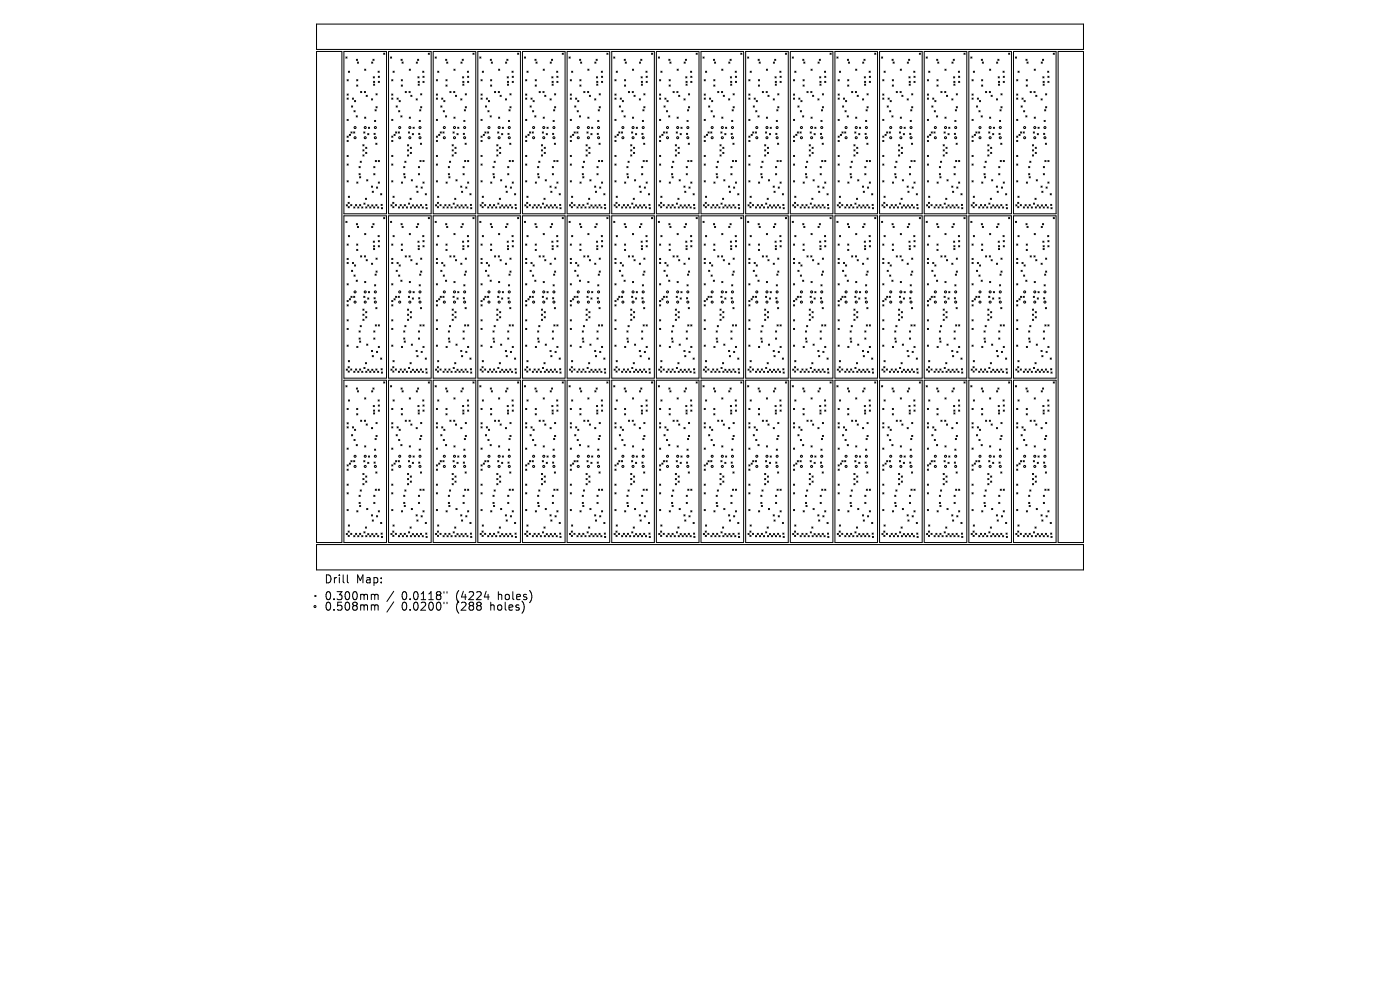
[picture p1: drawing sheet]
<svg xmlns="http://www.w3.org/2000/svg" width="297mm" height="210mm" viewBox="0 0 297 210" stroke-linecap="round" stroke-linejoin="round" font-family="sans-serif">
<defs><g id="words">
<g font-size="2.4">
<text x="68.7" y="124">Drill</text>
<text x="75.5" y="124">Map:</text>
<text x="68.7" y="127.5">0.300mm</text>
<text x="68.7" y="129.8">0.508mm</text>
<text x="85.2" y="127.5">0.0118&quot;</text>
<text x="85.2" y="129.8">0.0200&quot;</text>
<text x="96.8" y="127.5">(4224</text>
<text x="96.8" y="129.8">(288</text>
<text x="104.3" y="129.8">holes)</text>
<text x="105.9" y="127.5">holes)</text>
</g>
</g></defs>
<g fill="none" stroke="#000" stroke-width=".21">
<path d="M73 10.9h9v34.5h-9zM73.4 12.1l.2 .2M73.6 12.1l-.2 .2M73.6 16.9l.3 .3M73.6 19.9l.3 .3M73.9 16.9l-.3 .3M73.9 19.9l-.3 .3M73.9 15.1l.3 .3M74.2 15.1l-.3 .3M75.6 12.6l.3 .2M75.7 16.9l.2 .3M75.7 18l.2 .3"/>
<path d="M75.8 13.2l.3 .2M75.9 12.6l-.3 .2M75.9 16.9l-.2 .3M75.9 18l-.2 .3M76.1 13.2l-.3 .2M76.5 19.4l.2 .3M76.7 19.4l-.2 .3M77.3 19.4l.3 .3M77.4 14.7l.2 .2M77.6 19.4l-.3 .3M77.6 14.7l-.2 .2M78.8 13.2l.3 .2"/>
<path d="M79.1 13.2l-.3 .2M79.1 12.6l.3 .2M79.2 16.3l.2 .2M79.2 17.2l.3 .3M79.2 17.8l.3 .3M79.4 12.6l-.3 .2M79.4 16.3l-.2 .2M79.5 17.2l-.3 .3M79.5 17.8l-.3 .3M79.8 19.9l.2 .2M80 19.9l-.2 .2M80.2 15.1l.3 .3"/>
<path d="M80.2 16.2l.3 .2M80.2 17.2l.3 .3M80.5 15.1l-.3 .3M80.5 16.2l-.3 .2M80.5 17.2l-.3 .3M81.4 11.3l.2 .2M81.6 11.3l-.2 .2M82.4 10.9h9.1v34.5h-9.1zM82.8 12.1l.3 .2M83.1 12.1l-.3 .2M83.1 16.9l.2 .3M83.1 19.9l.2 .3"/>
<path d="M83.3 19.9l-.2 .3M83.3 16.9l-.2 .3M83.4 15.1l.2 .3M83.6 15.1l-.2 .3M85.1 12.6l.2 .2M85.1 16.9l.3 .3M85.1 18l.3 .3M85.3 13.2l.2 .2M85.3 12.6l-.2 .2M85.4 16.9l-.3 .3M85.4 18l-.3 .3M85.5 13.2l-.2 .2"/>
<path d="M86 19.4l.2 .3M86.2 19.4l-.2 .3M86.8 19.4l.2 .3M86.8 14.7l.3 .2M87 19.4l-.2 .3M87.1 14.7l-.3 .2M88.3 13.2l.3 .2M88.6 13.2l-.3 .2M88.6 12.6l.2 .2M88.7 16.3l.2 .2M88.7 17.2l.3 .3M88.7 17.8l.3 .3"/>
<path d="M88.8 12.6l-.2 .2M88.9 16.3l-.2 .2M89 17.8l-.3 .3M89 17.2l-.3 .3M89.2 19.9l.3 .2M89.5 19.9l-.3 .2M89.7 15.1l.2 .3M89.7 16.2l.3 .2M89.7 17.2l.3 .3M89.9 15.1l-.2 .3M90 16.2l-.3 .2M90 17.2l-.3 .3"/>
<path d="M90.9 11.3l.2 .2M91.1 11.3l-.2 .2M91.9 10.9h9v34.5h-9zM92.3 12.1l.3 .2M92.6 12.1l-.3 .2M92.6 16.9l.2 .3M92.6 19.9l.2 .3M92.8 16.9l-.2 .3M92.8 19.9l-.2 .3M92.8 15.1l.3 .3M93.1 15.1l-.3 .3M94.5 12.6l.3 .2"/>
<path d="M94.6 16.9l.2 .3M94.6 18l.2 .3M94.8 13.2l.2 .2M94.8 12.6l-.3 .2M94.8 16.9l-.2 .3M94.8 18l-.2 .3M95 13.2l-.2 .2M95.4 19.4l.3 .3M95.7 19.4l-.3 .3M96.2 19.4l.3 .3M96.3 14.7l.2 .2M96.5 19.4l-.3 .3"/>
<path d="M96.5 14.7l-.2 .2M97.8 13.2l.2 .2M98 13.2l-.2 .2M98 12.6l.3 .2M98.1 16.3l.3 .2M98.2 17.2l.2 .3M98.2 17.8l.2 .3M98.3 12.6l-.3 .2M98.4 16.3l-.3 .2M98.4 17.8l-.2 .3M98.4 17.2l-.2 .3M98.7 19.9l.3 .2"/>
<path d="M99 19.9l-.3 .2M99.1 15.1l.3 .3M99.2 16.2l.2 .2M99.2 17.2l.2 .3M99.4 15.1l-.3 .3M99.4 16.2l-.2 .2M99.4 17.2l-.2 .3M100.3 11.3l.3 .2M100.6 11.3l-.3 .2M101.4 10.9h9v34.5h-9zM101.8 12.1l.2 .2M102 12.1l-.2 .2"/>
<path d="M102 16.9l.3 .3M102 19.9l.3 .3M102.3 16.9l-.3 .3M102.3 19.9l-.3 .3M102.3 15.1l.3 .3M102.6 15.1l-.3 .3M104 12.6l.3 .2M104.1 16.9l.2 .3M104.1 18l.2 .3M104.2 13.2l.3 .2M104.3 12.6l-.3 .2M104.3 16.9l-.2 .3"/>
<path d="M104.3 18l-.2 .3M104.5 13.2l-.3 .2M104.9 19.4l.3 .3M105.2 19.4l-.3 .3M105.7 19.4l.3 .3M105.8 14.7l.2 .2M106 19.4l-.3 .3M106 14.7l-.2 .2M107.2 13.2l.3 .2M107.5 13.2l-.3 .2M107.5 12.6l.3 .2M107.6 16.3l.2 .2"/>
<path d="M107.6 17.2l.3 .3M107.6 17.8l.3 .3M107.8 12.6l-.3 .2M107.8 16.3l-.2 .2M107.9 17.2l-.3 .3M107.9 17.8l-.3 .3M108.2 19.9l.2 .2M108.4 19.9l-.2 .2M108.6 15.1l.3 .3M108.7 16.2l.2 .2M108.7 17.2l.2 .3M108.9 15.1l-.3 .3"/>
<path d="M108.9 16.2l-.2 .2M108.9 17.2l-.2 .3M109.8 11.3l.2 .2M110 11.3l-.2 .2M110.8 10.9h9.1v34.5h-9.1zM111.2 12.1l.3 .2M111.5 12.1l-.3 .2M111.5 16.9l.3 .3M111.5 19.9l.3 .3M111.8 16.9l-.3 .3M111.8 19.9l-.3 .3M111.8 15.1l.2 .3"/>
<path d="M112 15.1l-.2 .3M113.5 12.6l.2 .2M113.5 16.9l.3 .3M113.5 18l.3 .3M113.7 13.2l.2 .2M113.7 12.6l-.2 .2M113.8 18l-.3 .3M113.8 16.9l-.3 .3M113.9 13.2l-.2 .2M114.4 19.4l.2 .3M114.6 19.4l-.2 .3M115.2 19.4l.2 .3"/>
<path d="M115.2 14.7l.3 .2M115.4 19.4l-.2 .3M115.5 14.7l-.3 .2M116.7 13.2l.3 .2M117 13.2l-.3 .2M117 12.6l.2 .2M117.1 16.3l.2 .2M117.1 17.2l.3 .3M117.1 17.8l.3 .3M117.2 12.6l-.2 .2M117.3 16.3l-.2 .2M117.4 17.8l-.3 .3"/>
<path d="M117.4 17.2l-.3 .3M117.6 19.9l.3 .2M117.9 19.9l-.3 .2M118.1 15.1l.2 .3M118.1 16.2l.3 .2M118.1 17.2l.3 .3M118.3 15.1l-.2 .3M118.4 16.2l-.3 .2M118.4 17.2l-.3 .3M119.3 11.3l.2 .2M119.5 11.3l-.2 .2M120.3 10.9h9v34.5h-9z"/>
<path d="M120.7 12.1l.3 .2M121 12.1l-.3 .2M121 16.9l.2 .3M121 19.9l.2 .3M121.2 16.9l-.2 .3M121.2 19.9l-.2 .3M121.3 15.1l.2 .3M121.5 15.1l-.2 .3M122.9 12.6l.3 .2M123 16.9l.3 .3M123 18l.3 .3M123.2 13.2l.2 .2"/>
<path d="M123.2 12.6l-.3 .2M123.3 16.9l-.3 .3M123.3 18l-.3 .3M123.4 13.2l-.2 .2M123.8 19.4l.3 .3M124.1 19.4l-.3 .3M124.6 19.4l.3 .3M124.7 14.7l.3 .2M124.9 19.4l-.3 .3M125 14.7l-.3 .2M126.2 13.2l.2 .2M126.4 13.2l-.2 .2"/>
<path d="M126.5 12.6l.2 .2M126.5 16.3l.3 .2M126.6 17.2l.2 .3M126.6 17.8l.2 .3M126.7 12.6l-.2 .2M126.8 16.3l-.3 .2M126.8 17.8l-.2 .3M126.8 17.2l-.2 .3M127.1 19.9l.3 .2M127.4 19.9l-.3 .2M127.6 15.1l.2 .3M127.6 17.2l.3 .3"/>
<path d="M127.6 16.2l.3 .2M127.8 15.1l-.2 .3M127.9 16.2l-.3 .2M127.9 17.2l-.3 .3M128.7 11.3l.3 .2M129 11.3l-.3 .2M129.8 10.9h9v34.5h-9zM130.2 12.1l.2 .2M130.4 12.1l-.2 .2M130.4 16.9l.3 .3M130.4 19.9l.3 .3M130.7 16.9l-.3 .3"/>
<path d="M130.7 19.9l-.3 .3M130.7 15.1l.3 .3M131 15.1l-.3 .3M132.4 12.6l.3 .2M132.5 16.9l.2 .3M132.5 18l.2 .3M132.6 13.2l.3 .2M132.7 12.6l-.3 .2M132.7 16.9l-.2 .3M132.7 18l-.2 .3M132.9 13.2l-.3 .2M133.3 19.4l.3 .3"/>
<path d="M133.6 19.4l-.3 .3M134.1 19.4l.3 .3M134.2 14.7l.2 .2M134.4 19.4l-.3 .3M134.4 14.7l-.2 .2M135.7 13.2l.2 .2M135.9 13.2l-.2 .2M135.9 12.6l.3 .2M136 16.3l.3 .2M136.1 17.2l.2 .3M136.1 17.8l.2 .3M136.2 12.6l-.3 .2"/>
<path d="M136.3 16.3l-.3 .2M136.3 17.2l-.2 .3M136.3 17.8l-.2 .3M136.6 19.9l.2 .2M136.8 19.9l-.2 .2M137 15.1l.3 .3M137.1 17.2l.2 .3M137.1 16.2l.2 .2M137.3 15.1l-.3 .3M137.3 16.2l-.2 .2M137.3 17.2l-.2 .3M138.2 11.3l.3 .2"/>
<path d="M138.5 11.3l-.3 .2M139.2 10.9h9.1v34.5h-9.1zM139.7 12.1l.2 .2M139.9 12.1l-.2 .2M139.9 16.9l.3 .3M139.9 19.9l.3 .3M140.2 19.9l-.3 .3M140.2 16.9l-.3 .3M140.2 15.1l.2 .3M140.4 15.1l-.2 .3M141.9 12.6l.2 .2M141.9 16.9l.3 .3"/>
<path d="M141.9 18l.3 .3M142.1 13.2l.3 .2M142.1 12.6l-.2 .2M142.2 16.9l-.3 .3M142.2 18l-.3 .3M142.4 13.2l-.3 .2M142.8 19.4l.2 .3M143 19.4l-.2 .3M143.6 19.4l.2 .3M143.6 14.7l.3 .2M143.8 19.4l-.2 .3M143.9 14.7l-.3 .2"/>
<path d="M145.1 13.2l.3 .2M145.4 13.2l-.3 .2M145.4 12.6l.2 .2M145.5 16.3l.2 .2M145.5 17.2l.3 .3M145.5 17.8l.3 .3M145.6 12.6l-.2 .2M145.7 16.3l-.2 .2M145.8 17.8l-.3 .3M145.8 17.2l-.3 .3M146 19.9l.3 .2M146.3 19.9l-.3 .2"/>
<path d="M146.5 15.1l.2 .3M146.5 17.2l.3 .3M146.5 16.2l.3 .2M146.7 15.1l-.2 .3M146.8 16.2l-.3 .2M146.8 17.2l-.3 .3M147.7 11.3l.2 .2M147.9 11.3l-.2 .2M148.7 10.9h9.1v34.5h-9.1zM149.1 12.1l.3 .2M149.4 12.1l-.3 .2M149.4 16.9l.2 .3"/>
<path d="M149.4 19.9l.2 .3M149.6 19.9l-.2 .3M149.6 16.9l-.2 .3M149.7 15.1l.2 .3M149.9 15.1l-.2 .3M151.4 12.6l.2 .2M151.4 16.9l.3 .3M151.4 18l.3 .3M151.6 13.2l.2 .2M151.6 12.6l-.2 .2M151.7 18l-.3 .3M151.7 16.9l-.3 .3"/>
<path d="M151.8 13.2l-.2 .2M152.2 19.4l.3 .3M152.5 19.4l-.3 .3M153.1 19.4l.2 .3M153.1 14.7l.3 .2M153.3 19.4l-.2 .3M153.4 14.7l-.3 .2M154.6 13.2l.2 .2M154.8 13.2l-.2 .2M154.9 12.6l.2 .2M154.9 16.3l.3 .2M155 17.2l.2 .3"/>
<path d="M155 17.8l.2 .3M155.1 12.6l-.2 .2M155.2 16.3l-.3 .2M155.2 17.2l-.2 .3M155.2 17.8l-.2 .3M155.5 19.9l.3 .2M155.8 19.9l-.3 .2M156 15.1l.2 .3M156 17.2l.3 .3M156 16.2l.3 .2M156.2 15.1l-.2 .3M156.3 16.2l-.3 .2"/>
<path d="M156.3 17.2l-.3 .3M157.1 11.3l.3 .2M157.4 11.3l-.3 .2M158.2 10.9h9v34.5h-9zM158.6 12.1l.3 .2M158.9 12.1l-.3 .2M158.9 16.9l.2 .3M158.9 19.9l.2 .3M159.1 19.9l-.2 .3M159.1 16.9l-.2 .3M159.1 15.1l.3 .3M159.4 15.1l-.3 .3"/>
<path d="M160.8 12.6l.3 .2M160.9 16.9l.2 .3M160.9 18l.2 .3M161 13.2l.3 .2M161.1 12.6l-.3 .2M161.1 18l-.2 .3M161.1 16.9l-.2 .3M161.3 13.2l-.3 .2M161.7 19.4l.3 .3M162 19.4l-.3 .3M162.5 19.4l.3 .3M162.6 14.7l.2 .2"/>
<path d="M162.8 19.4l-.3 .3M162.8 14.7l-.2 .2M164.1 13.2l.2 .2M164.3 13.2l-.2 .2M164.3 12.6l.3 .2M164.4 16.3l.3 .2M164.5 17.2l.2 .3M164.5 17.8l.2 .3M164.6 12.6l-.3 .2M164.7 16.3l-.3 .2M164.7 17.2l-.2 .3M164.7 17.8l-.2 .3"/>
<path d="M165 19.9l.2 .2M165.2 19.9l-.2 .2M165.4 15.1l.3 .3M165.5 17.2l.2 .3M165.5 16.2l.2 .2M165.7 15.1l-.3 .3M165.7 16.2l-.2 .2M165.7 17.2l-.2 .3M166.6 11.3l.3 .2M166.9 11.3l-.3 .2M167.7 10.9h9v34.5h-9zM168.1 12.1l.2 .2"/>
<path d="M168.3 12.1l-.2 .2M168.3 16.9l.3 .3M168.3 19.9l.3 .3M168.6 16.9l-.3 .3M168.6 19.9l-.3 .3M168.6 15.1l.3 .3M168.9 15.1l-.3 .3M170.3 12.6l.2 .2M170.4 16.9l.2 .3M170.4 18l.2 .3M170.5 13.2l.3 .2M170.5 12.6l-.2 .2"/>
<path d="M170.6 16.9l-.2 .3M170.6 18l-.2 .3M170.8 13.2l-.3 .2M171.2 19.4l.2 .3M171.4 19.4l-.2 .3M172 19.4l.2 .3M172 14.7l.3 .2M172.2 19.4l-.2 .3M172.3 14.7l-.3 .2M173.5 13.2l.3 .2M173.8 13.2l-.3 .2M173.8 12.6l.3 .2"/>
<path d="M173.9 16.3l.2 .2M173.9 17.2l.3 .3M173.9 17.8l.3 .3M174.1 12.6l-.3 .2M174.1 16.3l-.2 .2M174.2 17.8l-.3 .3M174.2 17.2l-.3 .3M174.5 19.9l.2 .2M174.7 19.9l-.2 .2M174.9 15.1l.3 .3M174.9 16.2l.3 .2M174.9 17.2l.3 .3"/>
<path d="M175.2 15.1l-.3 .3M175.2 16.2l-.3 .2M175.2 17.2l-.3 .3M176.1 11.3l.2 .2M176.3 11.3l-.2 .2M177.1 10.9h9.1v34.5h-9.1zM177.5 12.1l.3 .2M177.8 12.1l-.3 .2M177.8 16.9l.2 .3M177.8 19.9l.2 .3M178 19.9l-.2 .3M178 16.9l-.2 .3"/>
<path d="M178.1 15.1l.2 .3M178.3 15.1l-.2 .3M179.8 12.6l.2 .2M179.8 16.9l.3 .3M179.8 18l.3 .3M180 13.2l.2 .2M180 12.6l-.2 .2M180.1 18l-.3 .3M180.1 16.9l-.3 .3M180.2 13.2l-.2 .2M180.7 19.4l.2 .3M180.9 19.4l-.2 .3"/>
<path d="M181.5 19.4l.2 .3M181.5 14.7l.3 .2M181.7 19.4l-.2 .3M181.8 14.7l-.3 .2M183 13.2l.3 .2M183.3 13.2l-.3 .2M183.3 12.6l.2 .2M183.3 16.3l.3 .2M183.4 17.2l.3 .3M183.4 17.8l.3 .3M183.5 12.6l-.2 .2M183.6 16.3l-.3 .2"/>
<path d="M183.7 17.2l-.3 .3M183.7 17.8l-.3 .3M183.9 19.9l.3 .2M184.2 19.9l-.3 .2M184.4 15.1l.2 .3M184.4 16.2l.3 .2M184.4 17.2l.3 .3M184.6 15.1l-.2 .3M184.7 16.2l-.3 .2M184.7 17.2l-.3 .3M185.6 11.3l.2 .2M185.8 11.3l-.2 .2"/>
<path d="M186.6 10.9h9v34.5h-9zM187 12.1l.3 .2M187.3 12.1l-.3 .2M187.3 16.9l.2 .3M187.3 19.9l.2 .3M187.5 16.9l-.2 .3M187.5 19.9l-.2 .3M187.5 15.1l.3 .3M187.8 15.1l-.3 .3M189.2 12.6l.3 .2M189.3 16.9l.2 .3M189.3 18l.2 .3"/>
<path d="M189.4 13.2l.3 .2M189.5 12.6l-.3 .2M189.5 18l-.2 .3M189.5 16.9l-.2 .3M189.7 13.2l-.3 .2M190.1 19.4l.3 .3M190.4 19.4l-.3 .3M190.9 19.4l.3 .3M191 14.7l.2 .2M191.2 19.4l-.3 .3M191.2 14.7l-.2 .2M192.5 13.2l.2 .2"/>
<path d="M192.7 13.2l-.2 .2M192.7 12.6l.3 .2M192.8 16.3l.3 .2M192.9 17.2l.2 .3M192.9 17.8l.2 .3M193 12.6l-.3 .2M193.1 16.3l-.3 .2M193.1 17.2l-.2 .3M193.1 17.8l-.2 .3M193.4 19.9l.3 .2M193.7 19.9l-.3 .2M193.8 15.1l.3 .3"/>
<path d="M193.9 16.2l.2 .2M193.9 17.2l.2 .3M194.1 15.1l-.3 .3M194.1 16.2l-.2 .2M194.1 17.2l-.2 .3M195 11.3l.3 .2M195.3 11.3l-.3 .2M196.1 10.9h9v34.5h-9zM196.5 12.1l.2 .2M196.7 12.1l-.2 .2M196.7 16.9l.3 .3M196.7 19.9l.3 .3"/>
<path d="M197 16.9l-.3 .3M197 19.9l-.3 .3M197 15.1l.3 .3M197.3 15.1l-.3 .3M198.7 12.6l.3 .2M198.8 16.9l.2 .3M198.8 18l.2 .3M198.9 13.2l.3 .2M199 12.6l-.3 .2M199 16.9l-.2 .3M199 18l-.2 .3M199.2 13.2l-.3 .2"/>
<path d="M199.6 19.4l.3 .3M199.9 19.4l-.3 .3M200.4 19.4l.3 .3M200.5 14.7l.2 .2M200.7 19.4l-.3 .3M200.7 14.7l-.2 .2M201.9 13.2l.3 .2M202.2 13.2l-.3 .2M202.2 12.6l.3 .2M202.3 16.3l.2 .2M202.3 17.2l.3 .3M202.3 17.8l.3 .3"/>
<path d="M202.5 12.6l-.3 .2M202.5 16.3l-.2 .2M202.6 17.2l-.3 .3M202.6 17.8l-.3 .3M202.9 19.9l.2 .2M203.1 19.9l-.2 .2M203.3 15.1l.3 .3M203.4 16.2l.2 .2M203.4 17.2l.2 .3M203.6 15.1l-.3 .3M203.6 16.2l-.2 .2M203.6 17.2l-.2 .3"/>
<path d="M204.5 11.3l.2 .2M204.7 11.3l-.2 .2M205.5 10.9h9.1v34.5h-9.1zM205.9 12.1l.3 .2M206.2 12.1l-.3 .2M206.2 16.9l.3 .3M206.2 19.9l.3 .3M206.5 16.9l-.3 .3M206.5 19.9l-.3 .3M206.5 15.1l.2 .3M206.7 15.1l-.2 .3M208.2 12.6l.2 .2"/>
<path d="M208.2 16.9l.3 .3M208.2 18l.3 .3M208.4 13.2l.2 .2M208.4 12.6l-.2 .2M208.5 16.9l-.3 .3M208.5 18l-.3 .3M208.6 13.2l-.2 .2M209.1 19.4l.2 .3M209.3 19.4l-.2 .3M209.9 19.4l.2 .3M209.9 14.7l.3 .2M210.1 19.4l-.2 .3"/>
<path d="M210.2 14.7l-.3 .2M211.4 13.2l.3 .2M211.7 13.2l-.3 .2M211.7 12.6l.2 .2M211.8 16.3l.2 .2M211.8 17.2l.3 .3M211.8 17.8l.3 .3M211.9 12.6l-.2 .2M212 16.3l-.2 .2M212.1 17.2l-.3 .3M212.1 17.8l-.3 .3M212.3 19.9l.3 .2"/>
<path d="M212.6 19.9l-.3 .2M212.8 15.1l.2 .3M212.8 16.2l.3 .2M212.8 17.2l.3 .3M213 15.1l-.2 .3M213.1 16.2l-.3 .2M213.1 17.2l-.3 .3M214 11.3l.2 .2M214.2 11.3l-.2 .2M215 10.9h9v34.5h-9zM215.4 12.1l.3 .2M215.7 12.1l-.3 .2"/>
<path d="M215.7 16.9l.2 .3M215.7 19.9l.2 .3M215.9 16.9l-.2 .3M215.9 19.9l-.2 .3M216 15.1l.2 .3M216.2 15.1l-.2 .3M217.6 12.6l.3 .2M217.7 16.9l.3 .3M217.7 18l.3 .3M217.9 13.2l.2 .2M217.9 12.6l-.3 .2M218 18l-.3 .3"/>
<path d="M218 16.9l-.3 .3M218.1 13.2l-.2 .2M218.5 19.4l.3 .3M218.8 19.4l-.3 .3M219.3 19.4l.3 .3M219.4 14.7l.3 .2M219.6 19.4l-.3 .3M219.7 14.7l-.3 .2M220.9 13.2l.2 .2M221.1 13.2l-.2 .2M221.2 12.6l.2 .2M221.2 16.3l.3 .2"/>
<path d="M221.3 17.2l.2 .3M221.3 17.8l.2 .3M221.4 12.6l-.2 .2M221.5 16.3l-.3 .2M221.5 17.2l-.2 .3M221.5 17.8l-.2 .3M221.8 19.9l.3 .2M222.1 19.9l-.3 .2M222.2 15.1l.3 .3M222.3 16.2l.2 .2M222.3 17.2l.2 .3M222.5 15.1l-.3 .3"/>
<path d="M222.5 16.2l-.2 .2M222.5 17.2l-.2 .3M223.4 11.3l.3 .2M223.7 11.3l-.3 .2M73.6 20.8l.3 .3M73.6 25.3l.3 .3M73.6 28.9l.3 .2M73.6 29.8l.3 .2M73.6 33l.3 .2M73.6 34.8l.3 .2M73.6 38.3l.3 .3M73.9 20.8l-.3 .3"/>
<path d="M73.9 25.3l-.3 .3M73.9 28.9l-.3 .2M73.9 29.8l-.3 .2M73.9 33l-.3 .2M73.9 34.8l-.3 .2M73.9 38.3l-.3 .3M74.1 28.5l.3 .2M74.4 28.5l-.3 .2M74.4 28l.3 .2M74.6 22.5l.2 .2M74.7 28l-.3 .2M74.8 20.8l.2 .3"/>
<path d="M74.8 22.5l-.2 .2M75 20.8l-.2 .3M75 28l.3 .2M75.1 23.5l.2 .2M75.2 21.3l.3 .3M75.3 28l-.3 .2M75.3 23.5l-.2 .2M75.5 21.3l-.3 .3M75.6 24.6l.2 .2M75.7 38.6l.2 .3M75.8 24.6l-.2 .2M75.9 38.6l-.2 .3"/>
<path d="M76.2 35.3l.2 .3M76.2 36.8l.2 .3M76.3 37.5l.2 .2M76.4 34.2l.3 .3M76.4 35.3l-.2 .3M76.4 36.8l-.2 .3M76.5 37.5l-.2 .2M76.7 34.2l-.3 .3M77 30.7l.2 .3M77 31.8l.2 .2M77 32.9l.2 .2M77.2 28l.2 .2"/>
<path d="M77.2 30.7l-.2 .3M77.2 31.8l-.2 .2M77.2 32.9l-.2 .2M77.4 24.8l.2 .3M77.4 28l-.2 .2M77.6 32.3l.2 .3M77.6 31.2l.2 .3M77.6 24.8l-.2 .3M77.7 20.2l.2 .3M77.8 38.1l.2 .3M77.8 32.3l-.2 .3M77.8 31.2l-.2 .3"/>
<path d="M77.9 20.2l-.2 .3M78 28.3l.3 .3M78 38.1l-.2 .3M78.2 27l.2 .2M78.3 28.3l-.3 .3M78.4 27l-.2 .2M78.8 39.5l.2 .2M78.8 21l.3 .2M79 39.5l-.2 .2M79.1 21l-.3 .2M79.3 35.3l.2 .3M79.3 36.8l.2 .3"/>
<path d="M79.3 28.3l.3 .2M79.4 25.5l.3 .3M79.5 35.3l-.2 .3M79.5 36.8l-.2 .3M79.6 23.3l.2 .2M79.6 28.3l-.3 .2M79.6 34l.3 .3M79.7 25.5l-.3 .3M79.7 30.4l.3 .2M79.8 22.6l.2 .3M79.8 23.3l-.2 .2M79.9 39.7l.2 .2"/>
<path d="M79.9 34l-.3 .3M80 30.4l-.3 .2M80 22.6l-.2 .3M80.1 39.7l-.2 .2M80.2 34l.3 .3M80.2 38.6l.3 .3M80.5 38.6l-.3 .3M80.5 34l-.3 .3M83.1 34.8l.2 .2M83.1 20.8l.2 .3M83.1 25.3l.2 .3M83.1 28.9l.2 .2"/>
<path d="M83.1 29.8l.2 .2M83.1 33l.2 .2M83.1 38.3l.2 .3M83.3 25.3l-.2 .3M83.3 28.9l-.2 .2M83.3 38.3l-.2 .3M83.3 20.8l-.2 .3M83.3 29.8l-.2 .2M83.3 33l-.2 .2M83.3 34.8l-.2 .2M83.6 28.5l.2 .2M83.8 28.5l-.2 .2"/>
<path d="M83.9 28l.3 .2M84 22.5l.3 .2M84.2 28l-.3 .2M84.2 20.8l.3 .3M84.3 22.5l-.3 .2M84.5 20.8l-.3 .3M84.5 28l.2 .2M84.6 23.5l.2 .2M84.7 21.3l.2 .3M84.7 28l-.2 .2M84.8 23.5l-.2 .2M84.9 21.3l-.2 .3"/>
<path d="M85 24.6l.3 .2M85.2 38.6l.2 .3M85.3 24.6l-.3 .2M85.4 38.6l-.2 .3M85.6 35.3l.3 .3M85.6 36.8l.3 .3M85.7 37.5l.3 .2M85.9 34.2l.2 .3M85.9 35.3l-.3 .3M85.9 36.8l-.3 .3M86 37.5l-.3 .2M86.1 34.2l-.2 .3"/>
<path d="M86.4 30.7l.3 .3M86.4 31.8l.3 .2M86.4 32.9l.3 .2M86.6 28l.3 .2M86.7 31.8l-.3 .2M86.7 30.7l-.3 .3M86.7 32.9l-.3 .2M86.8 24.8l.3 .3M86.9 28l-.3 .2M87 32.3l.3 .3M87 31.2l.3 .3M87.1 24.8l-.3 .3"/>
<path d="M87.1 20.2l.3 .3M87.3 38.1l.2 .3M87.3 31.2l-.3 .3M87.3 32.3l-.3 .3M87.4 20.2l-.3 .3M87.5 28.3l.2 .3M87.5 38.1l-.2 .3M87.6 27l.3 .2M87.7 28.3l-.2 .3M87.9 27l-.3 .2M88.3 39.5l.2 .2M88.3 21l.2 .2"/>
<path d="M88.5 39.5l-.2 .2M88.5 21l-.2 .2M88.8 35.3l.2 .3M88.8 36.8l.2 .3M88.8 28.3l.3 .2M88.9 25.5l.3 .3M89 35.3l-.2 .3M89 36.8l-.2 .3M89 23.3l.3 .2M89.1 28.3l-.3 .2M89.1 34l.2 .3M89.2 25.5l-.3 .3"/>
<path d="M89.2 30.4l.2 .2M89.2 22.6l.3 .3M89.3 23.3l-.3 .2M89.3 39.7l.3 .2M89.3 34l-.2 .3M89.4 30.4l-.2 .2M89.5 22.6l-.3 .3M89.6 39.7l-.3 .2M89.7 38.6l.3 .3M89.7 34l.3 .3M90 38.6l-.3 .3M90 34l-.3 .3"/>
<path d="M92.6 34.8l.2 .2M92.6 38.3l.2 .3M92.6 20.8l.2 .3M92.6 25.3l.2 .3M92.6 28.9l.2 .2M92.6 29.8l.2 .2M92.6 33l.2 .2M92.8 28.9l-.2 .2M92.8 25.3l-.2 .3M92.8 38.3l-.2 .3M92.8 20.8l-.2 .3M92.8 29.8l-.2 .2"/>
<path d="M92.8 33l-.2 .2M92.8 34.8l-.2 .2M93 28.5l.3 .2M93.3 28.5l-.3 .2M93.4 28l.2 .2M93.5 22.5l.3 .2M93.6 28l-.2 .2M93.7 20.8l.2 .3M93.8 22.5l-.3 .2M93.9 20.8l-.2 .3M94 28l.2 .2M94 23.5l.3 .2"/>
<path d="M94.1 21.3l.3 .3M94.2 28l-.2 .2M94.3 23.5l-.3 .2M94.4 21.3l-.3 .3M94.5 24.6l.3 .2M94.6 38.6l.3 .3M94.8 24.6l-.3 .2M94.9 38.6l-.3 .3M95.1 35.3l.3 .3M95.1 36.8l.3 .3M95.2 37.5l.3 .2M95.3 34.2l.3 .3"/>
<path d="M95.4 36.8l-.3 .3M95.4 35.3l-.3 .3M95.5 37.5l-.3 .2M95.6 34.2l-.3 .3M95.9 32.9l.3 .2M95.9 30.7l.3 .3M95.9 31.8l.3 .2M96.1 28l.3 .2M96.2 31.8l-.3 .2M96.2 30.7l-.3 .3M96.2 32.9l-.3 .2M96.3 24.8l.2 .3"/>
<path d="M96.4 28l-.3 .2M96.5 32.3l.3 .3M96.5 31.2l.3 .3M96.5 24.8l-.2 .3M96.6 20.2l.3 .3M96.7 38.1l.3 .3M96.8 31.2l-.3 .3M96.8 32.3l-.3 .3M96.9 20.2l-.3 .3M96.9 28.3l.3 .3M97 38.1l-.3 .3M97.1 27l.3 .2"/>
<path d="M97.2 28.3l-.3 .3M97.4 27l-.3 .2M97.7 39.5l.3 .2M97.7 21l.3 .2M98 39.5l-.3 .2M98 21l-.3 .2M98.2 36.8l.3 .3M98.2 35.3l.3 .3M98.3 28.3l.2 .2M98.4 25.5l.2 .3M98.5 35.3l-.3 .3M98.5 36.8l-.3 .3"/>
<path d="M98.5 23.3l.3 .2M98.5 28.3l-.2 .2M98.6 34l.2 .3M98.6 25.5l-.2 .3M98.7 30.4l.2 .2M98.7 22.6l.3 .3M98.8 23.3l-.3 .2M98.8 39.7l.3 .2M98.8 34l-.2 .3M98.9 30.4l-.2 .2M99 22.6l-.3 .3M99.1 39.7l-.3 .2"/>
<path d="M99.2 34l.2 .3M99.2 38.6l.2 .3M99.4 38.6l-.2 .3M99.4 34l-.2 .3M102 34.8l.3 .2M102 38.3l.3 .3M102 20.8l.3 .3M102 25.3l.3 .3M102 28.9l.3 .2M102 29.8l.3 .2M102 33l.3 .2M102.3 33l-.3 .2"/>
<path d="M102.3 25.3l-.3 .3M102.3 28.9l-.3 .2M102.3 38.3l-.3 .3M102.3 20.8l-.3 .3M102.3 29.8l-.3 .2M102.3 34.8l-.3 .2M102.5 28.5l.3 .2M102.8 28.5l-.3 .2M102.8 28l.3 .2M103 22.5l.2 .2M103.1 28l-.3 .2M103.2 20.8l.2 .3"/>
<path d="M103.2 22.5l-.2 .2M103.4 20.8l-.2 .3M103.4 28l.3 .2M103.5 23.5l.3 .2M103.6 21.3l.3 .3M103.7 28l-.3 .2M103.8 23.5l-.3 .2M103.9 21.3l-.3 .3M104 24.6l.2 .2M104.1 38.6l.2 .3M104.2 24.6l-.2 .2M104.3 38.6l-.2 .3"/>
<path d="M104.6 35.3l.2 .3M104.6 36.8l.2 .3M104.7 37.5l.2 .2M104.8 34.2l.3 .3M104.8 36.8l-.2 .3M104.8 35.3l-.2 .3M104.9 37.5l-.2 .2M105.1 34.2l-.3 .3M105.4 31.8l.2 .2M105.4 32.9l.2 .2M105.4 30.7l.2 .3M105.6 28l.2 .2"/>
<path d="M105.6 32.9l-.2 .2M105.6 30.7l-.2 .3M105.6 31.8l-.2 .2M105.8 24.8l.2 .3M105.8 28l-.2 .2M106 31.2l.2 .3M106 32.3l.2 .3M106 24.8l-.2 .3M106.1 20.2l.2 .3M106.2 38.1l.2 .3M106.2 32.3l-.2 .3M106.2 31.2l-.2 .3"/>
<path d="M106.3 20.2l-.2 .3M106.4 28.3l.3 .3M106.4 38.1l-.2 .3M106.6 27l.2 .2M106.7 28.3l-.3 .3M106.8 27l-.2 .2M107.2 39.5l.3 .2M107.2 21l.3 .2M107.5 39.5l-.3 .2M107.5 21l-.3 .2M107.7 36.8l.3 .3M107.7 35.3l.3 .3"/>
<path d="M107.8 28.3l.2 .2M107.9 25.5l.2 .3M108 35.3l-.3 .3M108 36.8l-.3 .3M108 23.3l.2 .2M108 28.3l-.2 .2M108 34l.3 .3M108.1 25.5l-.2 .3M108.1 30.4l.3 .2M108.2 22.6l.2 .3M108.2 23.3l-.2 .2M108.3 39.7l.2 .2"/>
<path d="M108.3 34l-.3 .3M108.4 30.4l-.3 .2M108.4 22.6l-.2 .3M108.5 39.7l-.2 .2M108.7 34l.2 .3M108.7 38.6l.2 .3M108.9 34l-.2 .3M108.9 38.6l-.2 .3M111.5 34.8l.3 .2M111.5 38.3l.3 .3M111.5 20.8l.3 .3M111.5 25.3l.3 .3"/>
<path d="M111.5 28.9l.3 .2M111.5 29.8l.3 .2M111.5 33l.3 .2M111.8 20.8l-.3 .3M111.8 33l-.3 .2M111.8 28.9l-.3 .2M111.8 29.8l-.3 .2M111.8 25.3l-.3 .3M111.8 34.8l-.3 .2M111.8 38.3l-.3 .3M112 28.5l.2 .2M112.2 28.5l-.2 .2"/>
<path d="M112.3 28l.3 .2M112.4 22.5l.3 .2M112.6 28l-.3 .2M112.6 20.8l.3 .3M112.7 22.5l-.3 .2M112.9 20.8l-.3 .3M112.9 28l.2 .2M113 23.5l.2 .2M113.1 21.3l.2 .3M113.1 28l-.2 .2M113.2 23.5l-.2 .2M113.3 21.3l-.2 .3"/>
<path d="M113.4 24.6l.3 .2M113.6 38.6l.2 .3M113.7 24.6l-.3 .2M113.8 38.6l-.2 .3M114 35.3l.3 .3M114 36.8l.3 .3M114.2 37.5l.2 .2M114.3 34.2l.2 .3M114.3 36.8l-.3 .3M114.3 35.3l-.3 .3M114.4 37.5l-.2 .2M114.5 34.2l-.2 .3"/>
<path d="M114.9 32.9l.2 .2M114.9 31.8l.2 .2M114.9 30.7l.2 .3M115 28l.3 .2M115.1 32.9l-.2 .2M115.1 31.8l-.2 .2M115.1 30.7l-.2 .3M115.2 24.8l.3 .3M115.3 28l-.3 .2M115.4 31.2l.3 .3M115.4 32.3l.3 .3M115.5 24.8l-.3 .3"/>
<path d="M115.6 20.2l.2 .3M115.7 38.1l.2 .3M115.7 31.2l-.3 .3M115.7 32.3l-.3 .3M115.8 20.2l-.2 .3M115.9 28.3l.2 .3M115.9 38.1l-.2 .3M116 27l.3 .2M116.1 28.3l-.2 .3M116.3 27l-.3 .2M116.7 39.5l.2 .2M116.7 21l.2 .2"/>
<path d="M116.9 39.5l-.2 .2M116.9 21l-.2 .2M117.2 36.8l.2 .3M117.2 35.3l.2 .3M117.2 28.3l.3 .2M117.3 25.5l.3 .3M117.4 35.3l-.2 .3M117.4 36.8l-.2 .3M117.4 23.3l.3 .2M117.5 28.3l-.3 .2M117.5 34l.2 .3M117.6 25.5l-.3 .3"/>
<path d="M117.6 30.4l.3 .2M117.6 22.6l.3 .3M117.7 23.3l-.3 .2M117.7 39.7l.3 .2M117.7 34l-.2 .3M117.9 30.4l-.3 .2M117.9 22.6l-.3 .3M118 39.7l-.3 .2M118.1 34l.3 .3M118.1 38.6l.3 .3M118.4 38.6l-.3 .3M118.4 34l-.3 .3"/>
<path d="M121 38.3l.2 .3M121 20.8l.2 .3M121 25.3l.2 .3M121 28.9l.2 .2M121 29.8l.2 .2M121 33l.2 .2M121 34.8l.2 .2M121.2 29.8l-.2 .2M121.2 20.8l-.2 .3M121.2 33l-.2 .2M121.2 25.3l-.2 .3M121.2 28.9l-.2 .2"/>
<path d="M121.2 38.3l-.2 .3M121.2 34.8l-.2 .2M121.5 28.5l.2 .2M121.7 28.5l-.2 .2M121.8 28l.2 .2M121.9 22.5l.3 .2M122 28l-.2 .2M122.1 20.8l.3 .3M122.2 22.5l-.3 .2M122.4 20.8l-.3 .3M122.4 28l.2 .2M122.4 23.5l.3 .2"/>
<path d="M122.5 21.3l.3 .3M122.6 28l-.2 .2M122.7 23.5l-.3 .2M122.8 21.3l-.3 .3M122.9 24.6l.3 .2M123 38.6l.3 .3M123.2 24.6l-.3 .2M123.3 38.6l-.3 .3M123.5 35.3l.3 .3M123.5 36.8l.3 .3M123.6 37.5l.3 .2M123.8 34.2l.2 .3"/>
<path d="M123.8 35.3l-.3 .3M123.8 36.8l-.3 .3M123.9 37.5l-.3 .2M124 34.2l-.2 .3M124.3 32.9l.3 .2M124.3 31.8l.3 .2M124.3 30.7l.3 .3M124.5 28l.3 .2M124.6 32.9l-.3 .2M124.6 31.8l-.3 .2M124.6 30.7l-.3 .3M124.7 24.8l.3 .3"/>
<path d="M124.8 28l-.3 .2M124.9 31.2l.3 .3M124.9 32.3l.3 .3M125 24.8l-.3 .3M125 20.2l.3 .3M125.1 38.1l.3 .3M125.2 32.3l-.3 .3M125.2 31.2l-.3 .3M125.3 20.2l-.3 .3M125.3 28.3l.3 .3M125.4 38.1l-.3 .3M125.5 27l.3 .2"/>
<path d="M125.6 28.3l-.3 .3M125.8 27l-.3 .2M126.1 39.5l.3 .2M126.2 21l.2 .2M126.4 39.5l-.3 .2M126.4 21l-.2 .2M126.6 36.8l.3 .3M126.6 35.3l.3 .3M126.7 28.3l.2 .2M126.8 25.5l.3 .3M126.9 35.3l-.3 .3M126.9 36.8l-.3 .3"/>
<path d="M126.9 23.3l.3 .2M126.9 28.3l-.2 .2M127 34l.2 .3M127.1 25.5l-.3 .3M127.1 30.4l.2 .2M127.1 22.6l.3 .3M127.2 23.3l-.3 .2M127.2 39.7l.3 .2M127.2 34l-.2 .3M127.3 30.4l-.2 .2M127.4 22.6l-.3 .3M127.5 39.7l-.3 .2"/>
<path d="M127.6 34l.3 .3M127.6 38.6l.3 .3M127.9 38.6l-.3 .3M127.9 34l-.3 .3M130.4 38.3l.3 .3M130.4 20.8l.3 .3M130.4 25.3l.3 .3M130.4 28.9l.3 .2M130.4 29.8l.3 .2M130.4 33l.3 .2M130.4 34.8l.3 .2M130.7 29.8l-.3 .2"/>
<path d="M130.7 34.8l-.3 .2M130.7 33l-.3 .2M130.7 28.9l-.3 .2M130.7 25.3l-.3 .3M130.7 38.3l-.3 .3M130.7 20.8l-.3 .3M130.9 28.5l.3 .2M131.2 28.5l-.3 .2M131.3 28l.2 .2M131.4 22.5l.2 .2M131.5 28l-.2 .2M131.6 20.8l.2 .3"/>
<path d="M131.6 22.5l-.2 .2M131.8 20.8l-.2 .3M131.8 28l.3 .2M131.9 23.5l.3 .2M132 21.3l.3 .3M132.1 28l-.3 .2M132.2 23.5l-.3 .2M132.3 21.3l-.3 .3M132.4 24.6l.2 .2M132.5 38.6l.3 .3M132.6 24.6l-.2 .2M132.8 38.6l-.3 .3"/>
<path d="M133 35.3l.2 .3M133 36.8l.2 .3M133.1 37.5l.2 .2M133.2 34.2l.3 .3M133.2 36.8l-.2 .3M133.2 35.3l-.2 .3M133.3 37.5l-.2 .2M133.5 34.2l-.3 .3M133.8 32.9l.2 .2M133.8 30.7l.2 .3M133.8 31.8l.2 .2M134 28l.2 .2"/>
<path d="M134 32.9l-.2 .2M134 30.7l-.2 .3M134 31.8l-.2 .2M134.2 24.8l.2 .3M134.2 28l-.2 .2M134.4 31.2l.2 .3M134.4 32.3l.2 .3M134.4 24.8l-.2 .3M134.5 20.2l.2 .3M134.6 38.1l.3 .3M134.6 31.2l-.2 .3M134.6 32.3l-.2 .3"/>
<path d="M134.7 20.2l-.2 .3M134.8 28.3l.3 .3M134.9 38.1l-.3 .3M135 27l.2 .2M135.1 28.3l-.3 .3M135.2 27l-.2 .2M135.6 39.5l.3 .2M135.6 21l.3 .2M135.9 39.5l-.3 .2M135.9 21l-.3 .2M136.1 36.8l.3 .3M136.1 35.3l.3 .3"/>
<path d="M136.2 28.3l.2 .2M136.3 25.5l.2 .3M136.4 35.3l-.3 .3M136.4 36.8l-.3 .3M136.4 23.3l.2 .2M136.4 28.3l-.2 .2M136.4 34l.3 .3M136.5 25.5l-.2 .3M136.5 30.4l.3 .2M136.6 22.6l.2 .3M136.6 23.3l-.2 .2M136.7 39.7l.2 .2"/>
<path d="M136.7 34l-.3 .3M136.8 30.4l-.3 .2M136.8 22.6l-.2 .3M136.9 39.7l-.2 .2M137.1 38.6l.2 .3M137.1 34l.2 .3M137.3 38.6l-.2 .3M137.3 34l-.2 .3M139.9 38.3l.3 .3M139.9 20.8l.3 .3M139.9 25.3l.3 .3M139.9 28.9l.3 .2"/>
<path d="M139.9 29.8l.3 .2M139.9 33l.3 .2M139.9 34.8l.3 .2M140.2 25.3l-.3 .3M140.2 34.8l-.3 .2M140.2 29.8l-.3 .2M140.2 28.9l-.3 .2M140.2 38.3l-.3 .3M140.2 33l-.3 .2M140.2 20.8l-.3 .3M140.4 28.5l.3 .2M140.7 28.5l-.3 .2"/>
<path d="M140.7 28l.3 .2M140.9 22.5l.2 .2M141 28l-.3 .2M141 20.8l.3 .3M141.1 22.5l-.2 .2M141.3 20.8l-.3 .3M141.3 28l.3 .2M141.4 23.5l.2 .2M141.5 21.3l.2 .3M141.6 28l-.3 .2M141.6 23.5l-.2 .2M141.7 21.3l-.2 .3"/>
<path d="M141.9 24.6l.2 .2M142 38.6l.2 .3M142.1 24.6l-.2 .2M142.2 38.6l-.2 .3M142.5 35.3l.2 .3M142.5 36.8l.2 .3M142.6 37.5l.2 .2M142.7 34.2l.2 .3M142.7 36.8l-.2 .3M142.7 35.3l-.2 .3M142.8 37.5l-.2 .2M142.9 34.2l-.2 .3"/>
<path d="M143.3 32.9l.2 .2M143.3 31.8l.2 .2M143.3 30.7l.2 .3M143.5 28l.2 .2M143.5 32.9l-.2 .2M143.5 30.7l-.2 .3M143.5 31.8l-.2 .2M143.6 24.8l.3 .3M143.7 28l-.2 .2M143.9 31.2l.2 .3M143.9 32.3l.2 .3M143.9 24.8l-.3 .3"/>
<path d="M144 20.2l.2 .3M144.1 38.1l.2 .3M144.1 31.2l-.2 .3M144.1 32.3l-.2 .3M144.2 20.2l-.2 .3M144.3 28.3l.2 .3M144.3 38.1l-.2 .3M144.4 27l.3 .2M144.5 28.3l-.2 .3M144.7 27l-.3 .2M145.1 39.5l.2 .2M145.1 21l.2 .2"/>
<path d="M145.3 39.5l-.2 .2M145.3 21l-.2 .2M145.6 36.8l.2 .3M145.6 35.3l.2 .3M145.6 28.3l.3 .2M145.7 25.5l.3 .3M145.8 35.3l-.2 .3M145.8 36.8l-.2 .3M145.8 23.3l.3 .2M145.9 28.3l-.3 .2M145.9 34l.3 .3M146 25.5l-.3 .3"/>
<path d="M146 30.4l.3 .2M146 22.6l.3 .3M146.1 23.3l-.3 .2M146.1 39.7l.3 .2M146.2 34l-.3 .3M146.3 30.4l-.3 .2M146.3 22.6l-.3 .3M146.4 39.7l-.3 .2M146.5 34l.3 .3M146.5 38.6l.3 .3M146.8 38.6l-.3 .3M146.8 34l-.3 .3"/>
<path d="M149.4 29.8l.2 .2M149.4 38.3l.2 .3M149.4 20.8l.2 .3M149.4 25.3l.2 .3M149.4 28.9l.2 .2M149.4 33l.2 .2M149.4 34.8l.2 .2M149.6 25.3l-.2 .3M149.6 34.8l-.2 .2M149.6 33l-.2 .2M149.6 29.8l-.2 .2M149.6 20.8l-.2 .3"/>
<path d="M149.6 28.9l-.2 .2M149.6 38.3l-.2 .3M149.9 28.5l.2 .2M150.1 28.5l-.2 .2M150.2 28l.3 .2M150.3 22.5l.3 .2M150.5 28l-.3 .2M150.5 20.8l.3 .3M150.6 22.5l-.3 .2M150.8 20.8l-.3 .3M150.8 28l.2 .2M150.8 23.5l.3 .2"/>
<path d="M151 21.3l.2 .3M151 28l-.2 .2M151.1 23.5l-.3 .2M151.2 21.3l-.2 .3M151.3 24.6l.3 .2M151.4 38.6l.3 .3M151.6 24.6l-.3 .2M151.7 38.6l-.3 .3M151.9 35.3l.3 .3M151.9 36.8l.3 .3M152 37.5l.3 .2M152.2 34.2l.2 .3"/>
<path d="M152.2 35.3l-.3 .3M152.2 36.8l-.3 .3M152.3 37.5l-.3 .2M152.4 34.2l-.2 .3M152.7 32.9l.3 .2M152.7 31.8l.3 .2M152.7 30.7l.3 .3M152.9 28l.3 .2M153 32.9l-.3 .2M153 31.8l-.3 .2M153 30.7l-.3 .3M153.1 24.8l.3 .3"/>
<path d="M153.2 28l-.3 .2M153.3 31.2l.3 .3M153.3 32.3l.3 .3M153.4 24.8l-.3 .3M153.4 20.2l.3 .3M153.5 38.1l.3 .3M153.6 32.3l-.3 .3M153.6 31.2l-.3 .3M153.7 20.2l-.3 .3M153.8 28.3l.2 .3M153.8 38.1l-.3 .3M153.9 27l.3 .2"/>
<path d="M154 28.3l-.2 .3M154.2 27l-.3 .2M154.5 39.5l.3 .2M154.6 21l.2 .2M154.8 39.5l-.3 .2M154.8 21l-.2 .2M155 36.8l.3 .3M155 35.3l.3 .3M155.1 28.3l.3 .2M155.2 25.5l.3 .3M155.3 35.3l-.3 .3M155.3 36.8l-.3 .3"/>
<path d="M155.3 23.3l.3 .2M155.4 28.3l-.3 .2M155.4 34l.2 .3M155.5 25.5l-.3 .3M155.5 30.4l.2 .2M155.5 22.6l.3 .3M155.6 23.3l-.3 .2M155.6 39.7l.3 .2M155.6 34l-.2 .3M155.7 30.4l-.2 .2M155.8 22.6l-.3 .3M155.9 39.7l-.3 .2"/>
<path d="M156 34l.3 .3M156 38.6l.3 .3M156.3 38.6l-.3 .3M156.3 34l-.3 .3M158.9 29.8l.2 .2M158.9 38.3l.2 .3M158.9 20.8l.2 .3M158.9 25.3l.2 .3M158.9 28.9l.2 .2M158.9 33l.2 .2M158.9 34.8l.2 .2M159.1 25.3l-.2 .3"/>
<path d="M159.1 34.8l-.2 .2M159.1 29.8l-.2 .2M159.1 33l-.2 .2M159.1 28.9l-.2 .2M159.1 38.3l-.2 .3M159.1 20.8l-.2 .3M159.3 28.5l.3 .2M159.6 28.5l-.3 .2M159.7 28l.2 .2M159.8 22.5l.2 .2M159.9 28l-.2 .2M160 20.8l.2 .3"/>
<path d="M160 22.5l-.2 .2M160.2 20.8l-.2 .3M160.2 28l.3 .2M160.3 23.5l.3 .2M160.4 21.3l.3 .3M160.5 28l-.3 .2M160.6 23.5l-.3 .2M160.7 21.3l-.3 .3M160.8 24.6l.2 .2M160.9 38.6l.3 .3M161 24.6l-.2 .2M161.2 38.6l-.3 .3"/>
<path d="M161.4 35.3l.2 .3M161.4 36.8l.2 .3M161.5 37.5l.3 .2M161.6 34.2l.3 .3M161.6 36.8l-.2 .3M161.6 35.3l-.2 .3M161.8 37.5l-.3 .2M161.9 34.2l-.3 .3M162.2 32.9l.3 .2M162.2 31.8l.3 .2M162.2 30.7l.3 .3M162.4 28l.2 .2"/>
<path d="M162.5 30.7l-.3 .3M162.5 31.8l-.3 .2M162.5 32.9l-.3 .2M162.6 24.8l.2 .3M162.6 28l-.2 .2M162.8 31.2l.2 .3M162.8 32.3l.2 .3M162.8 24.8l-.2 .3M162.9 20.2l.3 .3M163 38.1l.3 .3M163 32.3l-.2 .3M163 31.2l-.2 .3"/>
<path d="M163.2 20.2l-.3 .3M163.2 28.3l.3 .3M163.3 38.1l-.3 .3M163.4 27l.2 .2M163.5 28.3l-.3 .3M163.6 27l-.2 .2M164 39.5l.3 .2M164 21l.3 .2M164.3 39.5l-.3 .2M164.3 21l-.3 .2M164.5 35.3l.3 .3M164.5 36.8l.3 .3"/>
<path d="M164.6 28.3l.2 .2M164.7 25.5l.2 .3M164.8 35.3l-.3 .3M164.8 36.8l-.3 .3M164.8 23.3l.2 .2M164.8 28.3l-.2 .2M164.8 34l.3 .3M164.9 25.5l-.2 .3M164.9 30.4l.3 .2M165 22.6l.2 .3M165 23.3l-.2 .2M165.1 39.7l.2 .2"/>
<path d="M165.1 34l-.3 .3M165.2 30.4l-.3 .2M165.2 22.6l-.2 .3M165.3 39.7l-.2 .2M165.5 34l.2 .3M165.5 38.6l.2 .3M165.7 38.6l-.2 .3M165.7 34l-.2 .3M168.3 29.8l.3 .2M168.3 34.8l.3 .2M168.3 38.3l.3 .3M168.3 20.8l.3 .3"/>
<path d="M168.3 25.3l.3 .3M168.3 28.9l.3 .2M168.3 33l.3 .2M168.6 25.3l-.3 .3M168.6 29.8l-.3 .2M168.6 34.8l-.3 .2M168.6 33l-.3 .2M168.6 28.9l-.3 .2M168.6 38.3l-.3 .3M168.6 20.8l-.3 .3M168.8 28.5l.3 .2M169.1 28.5l-.3 .2"/>
<path d="M169.1 28l.3 .2M169.3 22.5l.2 .2M169.4 28l-.3 .2M169.5 20.8l.2 .3M169.5 22.5l-.2 .2M169.7 20.8l-.2 .3M169.7 28l.3 .2M169.8 23.5l.2 .2M169.9 21.3l.3 .3M170 28l-.3 .2M170 23.5l-.2 .2M170.2 21.3l-.3 .3"/>
<path d="M170.3 24.6l.2 .2M170.4 38.6l.2 .3M170.5 24.6l-.2 .2M170.6 38.6l-.2 .3M170.9 35.3l.2 .3M170.9 36.8l.2 .3M171 37.5l.2 .2M171.1 34.2l.3 .3M171.1 36.8l-.2 .3M171.1 35.3l-.2 .3M171.2 37.5l-.2 .2M171.4 34.2l-.3 .3"/>
<path d="M171.7 32.9l.2 .2M171.7 31.8l.2 .2M171.7 30.7l.2 .3M171.9 28l.2 .2M171.9 30.7l-.2 .3M171.9 32.9l-.2 .2M171.9 31.8l-.2 .2M172 24.8l.3 .3M172.1 28l-.2 .2M172.3 31.2l.2 .3M172.3 32.3l.2 .3M172.3 24.8l-.3 .3"/>
<path d="M172.4 20.2l.2 .3M172.5 38.1l.2 .3M172.5 32.3l-.2 .3M172.5 31.2l-.2 .3M172.6 20.2l-.2 .3M172.7 28.3l.2 .3M172.7 38.1l-.2 .3M172.9 27l.2 .2M172.9 28.3l-.2 .3M173.1 27l-.2 .2M173.5 39.5l.2 .2M173.5 21l.3 .2"/>
<path d="M173.7 39.5l-.2 .2M173.8 21l-.3 .2M174 35.3l.2 .3M174 36.8l.2 .3M174 28.3l.3 .2M174.1 25.5l.3 .3M174.2 35.3l-.2 .3M174.2 36.8l-.2 .3M174.3 23.3l.2 .2M174.3 28.3l-.3 .2M174.3 34l.3 .3M174.4 25.5l-.3 .3"/>
<path d="M174.4 30.4l.3 .2M174.5 22.6l.2 .3M174.5 23.3l-.2 .2M174.6 39.7l.2 .2M174.6 34l-.3 .3M174.7 30.4l-.3 .2M174.7 22.6l-.2 .3M174.8 39.7l-.2 .2M174.9 34l.3 .3M174.9 38.6l.3 .3M175.2 38.6l-.3 .3M175.2 34l-.3 .3"/>
<path d="M177.8 29.8l.2 .2M177.8 34.8l.2 .2M177.8 20.8l.2 .3M177.8 25.3l.2 .3M177.8 28.9l.2 .2M177.8 33l.2 .2M177.8 38.3l.2 .3M178 25.3l-.2 .3M178 29.8l-.2 .2M178 34.8l-.2 .2M178 33l-.2 .2M178 20.8l-.2 .3"/>
<path d="M178 28.9l-.2 .2M178 38.3l-.2 .3M178.3 28.5l.2 .2M178.5 28.5l-.2 .2M178.6 28l.3 .2M178.7 22.5l.3 .2M178.9 28l-.3 .2M178.9 20.8l.3 .3M179 22.5l-.3 .2M179.2 20.8l-.3 .3M179.2 28l.2 .2M179.3 23.5l.2 .2"/>
<path d="M179.4 21.3l.2 .3M179.4 28l-.2 .2M179.5 23.5l-.2 .2M179.6 21.3l-.2 .3M179.7 24.6l.3 .2M179.9 38.6l.2 .3M180 24.6l-.3 .2M180.1 38.6l-.2 .3M180.3 35.3l.3 .3M180.3 36.8l.3 .3M180.4 37.5l.3 .2M180.6 34.2l.2 .3"/>
<path d="M180.6 35.3l-.3 .3M180.6 36.8l-.3 .3M180.7 37.5l-.3 .2M180.8 34.2l-.2 .3M181.1 32.9l.3 .2M181.1 31.8l.3 .2M181.1 30.7l.3 .3M181.3 28l.3 .2M181.4 30.7l-.3 .3M181.4 32.9l-.3 .2M181.4 31.8l-.3 .2M181.5 24.8l.3 .3"/>
<path d="M181.6 28l-.3 .2M181.7 31.2l.3 .3M181.7 32.3l.3 .3M181.8 24.8l-.3 .3M181.8 20.2l.3 .3M181.9 38.1l.3 .3M182 32.3l-.3 .3M182 31.2l-.3 .3M182.1 20.2l-.3 .3M182.2 28.3l.2 .3M182.2 38.1l-.3 .3M182.3 27l.3 .2"/>
<path d="M182.4 28.3l-.2 .3M182.6 27l-.3 .2M183 39.5l.2 .2M183 21l.2 .2M183.2 39.5l-.2 .2M183.2 21l-.2 .2M183.5 36.8l.2 .3M183.5 35.3l.2 .3M183.5 28.3l.3 .2M183.6 25.5l.3 .3M183.7 35.3l-.2 .3M183.7 36.8l-.2 .3"/>
<path d="M183.7 23.3l.3 .2M183.8 28.3l-.3 .2M183.8 34l.2 .3M183.9 25.5l-.3 .3M183.9 30.4l.2 .2M183.9 22.6l.3 .3M184 23.3l-.3 .2M184 39.7l.3 .2M184 34l-.2 .3M184.1 30.4l-.2 .2M184.2 22.6l-.3 .3M184.3 39.7l-.3 .2"/>
<path d="M184.4 34l.3 .3M184.4 38.6l.3 .3M184.7 38.6l-.3 .3M184.7 34l-.3 .3M187.3 34.8l.2 .2M187.3 20.8l.2 .3M187.3 25.3l.2 .3M187.3 28.9l.2 .2M187.3 29.8l.2 .2M187.3 33l.2 .2M187.3 38.3l.2 .3M187.5 25.3l-.2 .3"/>
<path d="M187.5 34.8l-.2 .2M187.5 29.8l-.2 .2M187.5 33l-.2 .2M187.5 20.8l-.2 .3M187.5 28.9l-.2 .2M187.5 38.3l-.2 .3M187.7 28.5l.3 .2M188 28.5l-.3 .2M188.1 28l.2 .2M188.2 22.5l.3 .2M188.3 28l-.2 .2M188.4 20.8l.2 .3"/>
<path d="M188.5 22.5l-.3 .2M188.6 20.8l-.2 .3M188.7 28l.2 .2M188.7 23.5l.3 .2M188.8 21.3l.3 .3M188.9 28l-.2 .2M189 23.5l-.3 .2M189.1 21.3l-.3 .3M189.2 24.6l.3 .2M189.3 38.6l.3 .3M189.5 24.6l-.3 .2M189.6 38.6l-.3 .3"/>
<path d="M189.8 35.3l.3 .3M189.8 36.8l.3 .3M189.9 37.5l.3 .2M190 34.2l.3 .3M190.1 35.3l-.3 .3M190.1 36.8l-.3 .3M190.2 37.5l-.3 .2M190.3 34.2l-.3 .3M190.6 32.9l.3 .2M190.6 30.7l.3 .3M190.6 31.8l.3 .2M190.8 28l.3 .2"/>
<path d="M190.9 30.7l-.3 .3M190.9 32.9l-.3 .2M190.9 31.8l-.3 .2M191 24.8l.2 .3M191.1 28l-.3 .2M191.2 32.3l.3 .3M191.2 31.2l.3 .3M191.2 24.8l-.2 .3M191.3 20.2l.3 .3M191.4 38.1l.3 .3M191.5 32.3l-.3 .3M191.5 31.2l-.3 .3"/>
<path d="M191.6 20.2l-.3 .3M191.6 28.3l.3 .3M191.7 38.1l-.3 .3M191.8 27l.2 .2M191.9 28.3l-.3 .3M192 27l-.2 .2M192.4 39.5l.3 .2M192.4 21l.3 .2M192.7 39.5l-.3 .2M192.7 21l-.3 .2M192.9 35.3l.3 .3M192.9 36.8l.3 .3"/>
<path d="M193 28.3l.2 .2M193.1 25.5l.2 .3M193.2 35.3l-.3 .3M193.2 36.8l-.3 .3M193.2 23.3l.2 .2M193.2 28.3l-.2 .2M193.2 34l.3 .3M193.3 25.5l-.2 .3M193.4 30.4l.2 .2M193.4 22.6l.3 .3M193.4 23.3l-.2 .2M193.5 39.7l.3 .2"/>
<path d="M193.5 34l-.3 .3M193.6 30.4l-.2 .2M193.7 22.6l-.3 .3M193.8 39.7l-.3 .2M193.9 34l.2 .3M193.9 38.6l.2 .3M194.1 38.6l-.2 .3M194.1 34l-.2 .3M196.7 34.8l.3 .2M196.7 20.8l.3 .3M196.7 25.3l.3 .3M196.7 28.9l.3 .2"/>
<path d="M196.7 29.8l.3 .2M196.7 33l.3 .2M196.7 38.3l.3 .3M197 29.8l-.3 .2M197 34.8l-.3 .2M197 25.3l-.3 .3M197 33l-.3 .2M197 28.9l-.3 .2M197 38.3l-.3 .3M197 20.8l-.3 .3M197.2 28.5l.3 .2M197.5 28.5l-.3 .2"/>
<path d="M197.5 28l.3 .2M197.7 22.5l.2 .2M197.8 28l-.3 .2M197.9 20.8l.2 .3M197.9 22.5l-.2 .2M198.1 20.8l-.2 .3M198.1 28l.3 .2M198.2 23.5l.3 .2M198.3 21.3l.3 .3M198.4 28l-.3 .2M198.5 23.5l-.3 .2M198.6 21.3l-.3 .3"/>
<path d="M198.7 24.6l.2 .2M198.8 38.6l.2 .3M198.9 24.6l-.2 .2M199 38.6l-.2 .3M199.3 35.3l.2 .3M199.3 36.8l.2 .3M199.4 37.5l.2 .2M199.5 34.2l.3 .3M199.5 36.8l-.2 .3M199.5 35.3l-.2 .3M199.6 37.5l-.2 .2M199.8 34.2l-.3 .3"/>
<path d="M200.1 32.9l.2 .2M200.1 30.7l.2 .3M200.1 31.8l.2 .2M200.3 28l.2 .2M200.3 30.7l-.2 .3M200.3 31.8l-.2 .2M200.3 32.9l-.2 .2M200.5 24.8l.2 .3M200.5 28l-.2 .2M200.7 32.3l.2 .3M200.7 31.2l.2 .3M200.7 24.8l-.2 .3"/>
<path d="M200.8 20.2l.2 .3M200.9 38.1l.2 .3M200.9 32.3l-.2 .3M200.9 31.2l-.2 .3M201 20.2l-.2 .3M201.1 28.3l.3 .3M201.1 38.1l-.2 .3M201.3 27l.2 .2M201.4 28.3l-.3 .3M201.5 27l-.2 .2M201.9 39.5l.3 .2M201.9 21l.3 .2"/>
<path d="M202.2 39.5l-.3 .2M202.2 21l-.3 .2M202.4 35.3l.2 .3M202.4 36.8l.2 .3M202.4 28.3l.3 .2M202.6 25.5l.2 .3M202.6 35.3l-.2 .3M202.6 36.8l-.2 .3M202.7 23.3l.2 .2M202.7 28.3l-.3 .2M202.7 34l.3 .3M202.8 25.5l-.2 .3"/>
<path d="M202.8 30.4l.3 .2M202.9 22.6l.2 .3M202.9 23.3l-.2 .2M203 39.7l.2 .2M203 34l-.3 .3M203.1 30.4l-.3 .2M203.1 22.6l-.2 .3M203.2 39.7l-.2 .2M203.4 34l.2 .3M203.4 38.6l.2 .3M203.6 38.6l-.2 .3M203.6 34l-.2 .3"/>
<path d="M206.2 34.8l.3 .2M206.2 20.8l.3 .3M206.2 25.3l.3 .3M206.2 28.9l.3 .2M206.2 29.8l.3 .2M206.2 33l.3 .2M206.2 38.3l.3 .3M206.5 25.3l-.3 .3M206.5 29.8l-.3 .2M206.5 34.8l-.3 .2M206.5 33l-.3 .2M206.5 28.9l-.3 .2"/>
<path d="M206.5 38.3l-.3 .3M206.5 20.8l-.3 .3M206.7 28.5l.2 .2M206.9 28.5l-.2 .2M207 28l.3 .2M207.1 22.5l.3 .2M207.3 28l-.3 .2M207.3 20.8l.3 .3M207.4 22.5l-.3 .2M207.6 20.8l-.3 .3M207.6 28l.2 .2M207.7 23.5l.2 .2"/>
<path d="M207.8 21.3l.2 .3M207.8 28l-.2 .2M207.9 23.5l-.2 .2M208 21.3l-.2 .3M208.1 24.6l.3 .2M208.3 38.6l.2 .3M208.4 24.6l-.3 .2M208.5 38.6l-.2 .3M208.7 35.3l.3 .3M208.7 36.8l.3 .3M208.9 37.5l.2 .2M209 34.2l.2 .3"/>
<path d="M209 36.8l-.3 .3M209 35.3l-.3 .3M209.1 37.5l-.2 .2M209.2 34.2l-.2 .3M209.6 32.9l.2 .2M209.6 30.7l.2 .3M209.6 31.8l.2 .2M209.7 28l.3 .2M209.8 30.7l-.2 .3M209.8 32.9l-.2 .2M209.8 31.8l-.2 .2M209.9 24.8l.3 .3"/>
<path d="M210 28l-.3 .2M210.1 32.3l.3 .3M210.1 31.2l.3 .3M210.2 24.8l-.3 .3M210.3 20.2l.2 .3M210.4 38.1l.2 .3M210.4 32.3l-.3 .3M210.4 31.2l-.3 .3M210.5 20.2l-.2 .3M210.6 28.3l.2 .3M210.6 38.1l-.2 .3M210.7 27l.3 .2"/>
<path d="M210.8 28.3l-.2 .3M211 27l-.3 .2M211.4 39.5l.2 .2M211.4 21l.2 .2M211.6 39.5l-.2 .2M211.6 21l-.2 .2M211.9 35.3l.2 .3M211.9 36.8l.2 .3M211.9 28.3l.3 .2M212 25.5l.3 .3M212.1 35.3l-.2 .3M212.1 36.8l-.2 .3"/>
<path d="M212.1 23.3l.3 .2M212.2 28.3l-.3 .2M212.2 34l.2 .3M212.3 25.5l-.3 .3M212.3 30.4l.2 .2M212.3 22.6l.3 .3M212.4 23.3l-.3 .2M212.4 39.7l.3 .2M212.4 34l-.2 .3M212.5 30.4l-.2 .2M212.6 22.6l-.3 .3M212.7 39.7l-.3 .2"/>
<path d="M212.8 34l.3 .3M212.8 38.6l.3 .3M213.1 38.6l-.3 .3M213.1 34l-.3 .3M215.7 34.8l.2 .2M215.7 38.3l.2 .3M215.7 20.8l.2 .3M215.7 25.3l.2 .3M215.7 28.9l.2 .2M215.7 29.8l.2 .2M215.7 33l.2 .2M215.9 25.3l-.2 .3"/>
<path d="M215.9 29.8l-.2 .2M215.9 34.8l-.2 .2M215.9 33l-.2 .2M215.9 20.8l-.2 .3M215.9 28.9l-.2 .2M215.9 38.3l-.2 .3M216.2 28.5l.2 .2M216.4 28.5l-.2 .2M216.5 28l.2 .2M216.6 22.5l.3 .2M216.7 28l-.2 .2M216.8 20.8l.3 .3"/>
<path d="M216.9 22.5l-.3 .2M217.1 20.8l-.3 .3M217.1 28l.2 .2M217.1 23.5l.3 .2M217.2 21.3l.3 .3M217.3 28l-.2 .2M217.4 23.5l-.3 .2M217.5 21.3l-.3 .3M217.6 24.6l.3 .2M217.7 38.6l.3 .3M217.9 24.6l-.3 .2M218 38.6l-.3 .3"/>
<path d="M218.2 35.3l.3 .3M218.2 36.8l.3 .3M218.3 37.5l.3 .2M218.5 34.2l.2 .3M218.5 35.3l-.3 .3M218.5 36.8l-.3 .3M218.6 37.5l-.3 .2M218.7 34.2l-.2 .3M219 31.8l.3 .2M219 32.9l.3 .2M219 30.7l.3 .3M219.2 28l.3 .2"/>
<path d="M219.3 32.9l-.3 .2M219.3 31.8l-.3 .2M219.3 30.7l-.3 .3M219.4 24.8l.3 .3M219.5 28l-.3 .2M219.6 32.3l.3 .3M219.6 31.2l.3 .3M219.7 24.8l-.3 .3M219.7 20.2l.3 .3M219.8 38.1l.3 .3M219.9 32.3l-.3 .3M219.9 31.2l-.3 .3"/>
<path d="M220 20.2l-.3 .3M220 28.3l.3 .3M220.1 38.1l-.3 .3M220.2 27l.3 .2M220.3 28.3l-.3 .3M220.5 27l-.3 .2M220.8 39.5l.3 .2M220.8 21l.3 .2M221.1 39.5l-.3 .2M221.1 21l-.3 .2M221.3 36.8l.3 .3M221.3 35.3l.3 .3"/>
<path d="M221.4 28.3l.2 .2M221.5 25.5l.2 .3M221.6 35.3l-.3 .3M221.6 36.8l-.3 .3M221.6 23.3l.3 .2M221.6 28.3l-.2 .2M221.7 34l.2 .3M221.7 25.5l-.2 .3M221.8 30.4l.2 .2M221.8 22.6l.3 .3M221.9 23.3l-.3 .2M221.9 39.7l.3 .2"/>
<path d="M221.9 34l-.2 .3M222 30.4l-.2 .2M222.1 22.6l-.3 .3M222.2 39.7l-.3 .2M222.3 34l.2 .3M222.3 38.6l.2 .3M222.5 38.6l-.2 .3M222.5 34l-.2 .3M73 45.8h9v34.4h-9zM73.4 46.9l.2 .3M73.4 43.4l.3 .3M73.6 46.9l-.2 .3"/>
<path d="M73.6 51.8l.3 .2M73.6 54.8l.3 .3M73.6 55.7l.3 .2M73.7 43.4l-.3 .3M73.8 42.9l.3 .3M73.9 43.8l.2 .3M73.9 51.8l-.3 .2M73.9 54.8l-.3 .3M73.9 55.7l-.3 .2M73.9 41.6l.2 .3M73.9 50l.3 .2M74.1 42.9l-.3 .3"/>
<path d="M74.1 43.8l-.2 .3M74.1 41.6l-.2 .3M74.2 50l-.3 .2M74.4 43.4l.2 .3M74.6 57.3l.2 .3M74.6 43.4l-.2 .3M74.8 55.7l.2 .2M74.8 57.3l-.2 .3M75 55.7l-.2 .2M75 43.9l.3 .2M75.1 58.3l.2 .3M75.2 56.2l.3 .2"/>
<path d="M75.3 43.9l-.3 .2M75.3 58.3l-.2 .3M75.4 43.4l.3 .3M75.5 56.2l-.3 .2M75.6 59.4l.2 .3M75.6 47.4l.3 .3M75.7 51.8l.2 .2M75.7 52.9l.2 .2M75.7 43.4l-.3 .3M75.8 48l.3 .3M75.8 59.4l-.2 .3M75.9 47.4l-.3 .3"/>
<path d="M75.9 43.9l.2 .2M75.9 51.8l-.2 .2M75.9 52.9l-.2 .2M76.1 48l-.3 .3M76.1 43.9l-.2 .2M76.3 43.4l.2 .3M76.5 54.3l.2 .2M76.5 43.4l-.2 .3M76.7 43.9l.3 .2M76.7 54.3l-.2 .2M77 43.9l-.3 .2M77.2 43.1l.2 .2"/>
<path d="M77.3 54.3l.3 .2M77.4 49.5l.2 .3M77.4 59.7l.2 .3M77.4 43.1l-.2 .2M77.5 42.1l.3 .2M77.6 54.3l-.3 .2M77.6 43.9l.2 .2M77.6 49.5l-.2 .3M77.6 59.7l-.2 .3M77.7 55.1l.2 .2M77.8 42.1l-.3 .2M77.8 43.9l-.2 .2"/>
<path d="M77.9 55.1l-.2 .2M78 43.5l.3 .2M78.3 43.5l-.3 .2M78.4 43.9l.3 .2M78.7 43.9l-.3 .2M78.8 55.8l.3 .3M78.8 48l.3 .3M78.9 43.5l.2 .2M79 40.6l.2 .2M79.1 55.8l-.3 .3M79.1 48l-.3 .3M79.1 47.4l.3 .3"/>
<path d="M79.1 43.5l-.2 .2M79.2 51.1l.2 .3M79.2 40.6l-.2 .2M79.2 52.1l.3 .3M79.2 52.7l.3 .3M79.3 43.9l.2 .2M79.4 47.4l-.3 .3M79.4 51.1l-.2 .3M79.5 52.1l-.3 .3M79.5 52.7l-.3 .3M79.5 43.9l-.2 .2M79.6 58.1l.2 .3"/>
<path d="M79.7 43.4l.3 .3M79.8 57.5l.2 .2M79.8 54.8l.2 .2M79.8 58.1l-.2 .3M80 43.4l-.3 .3M80 54.8l-.2 .2M80 57.5l-.2 .2M80.1 43.9l.3 .2M80.2 50l.3 .2M80.2 52.1l.3 .3M80.2 51l.3 .3M80.4 43.9l-.3 .2"/>
<path d="M80.5 50l-.3 .2M80.5 51l-.3 .3M80.5 52.1l-.3 .3M80.7 41.1l.3 .2M80.8 43.3l.3 .3M80.9 44l.3 .3M81 41.1l-.3 .2M81.1 43.3l-.3 .3M81.2 44l-.3 .3M81.4 46.1l.2 .3M81.6 46.1l-.2 .3M82.4 45.8h9.1v34.4h-9.1z"/>
<path d="M82.8 46.9l.3 .3M82.9 43.4l.3 .3M83.1 46.9l-.3 .3M83.1 51.8l.2 .2M83.1 54.8l.2 .3M83.1 55.7l.2 .2M83.2 43.4l-.3 .3M83.3 42.9l.3 .3M83.3 43.8l.3 .3M83.3 51.8l-.2 .2M83.3 54.8l-.2 .3M83.3 55.7l-.2 .2"/>
<path d="M83.4 41.6l.2 .3M83.4 50l.2 .2M83.6 42.9l-.3 .3M83.6 43.8l-.3 .3M83.6 41.6l-.2 .3M83.6 50l-.2 .2M83.9 43.4l.2 .3M84 57.3l.3 .3M84.1 43.4l-.2 .3M84.2 55.7l.3 .2M84.3 57.3l-.3 .3M84.5 55.7l-.3 .2"/>
<path d="M84.5 43.9l.3 .2M84.6 58.3l.2 .3M84.7 56.2l.2 .2M84.8 43.9l-.3 .2M84.8 58.3l-.2 .3M84.9 43.4l.2 .3M84.9 56.2l-.2 .2M85 59.4l.3 .3M85.1 47.4l.2 .3M85.1 51.8l.3 .2M85.1 52.9l.3 .2M85.1 43.4l-.2 .3"/>
<path d="M85.3 48l.2 .3M85.3 59.4l-.3 .3M85.3 47.4l-.2 .3M85.4 43.9l.2 .2M85.4 51.8l-.3 .2M85.4 52.9l-.3 .2M85.5 48l-.2 .3M85.6 43.9l-.2 .2M85.7 43.4l.3 .3M86 54.3l.2 .2M86 43.4l-.3 .3M86.2 43.9l.3 .2"/>
<path d="M86.2 54.3l-.2 .2M86.5 43.9l-.3 .2M86.7 43.1l.2 .2M86.8 54.3l.2 .2M86.8 59.7l.3 .3M86.8 49.5l.3 .3M86.9 43.1l-.2 .2M87 42.1l.2 .2M87 54.3l-.2 .2M87 43.9l.3 .2M87.1 49.5l-.3 .3M87.1 59.7l-.3 .3"/>
<path d="M87.1 55.1l.3 .2M87.2 42.1l-.2 .2M87.3 43.9l-.3 .2M87.4 55.1l-.3 .2M87.5 43.5l.2 .2M87.7 43.5l-.2 .2M87.9 43.9l.3 .2M88.2 43.9l-.3 .2M88.3 55.8l.2 .3M88.3 48l.3 .3M88.3 43.5l.3 .2M88.4 40.6l.3 .2"/>
<path d="M88.5 55.8l-.2 .3M88.6 48l-.3 .3M88.6 47.4l.2 .3M88.6 43.5l-.3 .2M88.7 51.1l.2 .3M88.7 40.6l-.3 .2M88.7 52.1l.3 .3M88.7 52.7l.3 .3M88.7 43.9l.3 .2M88.8 47.4l-.2 .3M88.9 51.1l-.2 .3M89 52.7l-.3 .3"/>
<path d="M89 52.1l-.3 .3M89 43.9l-.3 .2M89 58.1l.3 .3M89.2 43.4l.2 .3M89.2 57.5l.3 .2M89.2 54.8l.3 .2M89.3 58.1l-.3 .3M89.4 43.4l-.2 .3M89.5 57.5l-.3 .2M89.5 54.8l-.3 .2M89.6 43.9l.2 .2M89.7 50l.2 .2"/>
<path d="M89.7 52.1l.3 .3M89.7 51l.3 .3M89.8 43.9l-.2 .2M89.9 50l-.2 .2M90 51l-.3 .3M90 52.1l-.3 .3M90.2 41.1l.3 .2M90.3 43.3l.3 .3M90.4 44l.2 .3M90.5 41.1l-.3 .2M90.6 43.3l-.3 .3M90.6 44l-.2 .3"/>
<path d="M90.9 46.1l.2 .3M91.1 46.1l-.2 .3M91.9 45.8h9v34.4h-9zM92.3 46.9l.3 .3M92.4 43.4l.2 .3M92.6 46.9l-.3 .3M92.6 55.7l.2 .2M92.6 51.8l.2 .2M92.6 54.8l.2 .3M92.6 43.4l-.2 .3M92.8 42.9l.2 .3M92.8 43.8l.2 .3"/>
<path d="M92.8 54.8l-.2 .3M92.8 51.8l-.2 .2M92.8 55.7l-.2 .2M92.8 41.6l.3 .3M92.8 50l.3 .2M93 42.9l-.2 .3M93 43.8l-.2 .3M93.1 41.6l-.3 .3M93.1 50l-.3 .2M93.3 43.4l.3 .3M93.5 57.3l.3 .3M93.6 43.4l-.3 .3"/>
<path d="M93.7 55.7l.2 .2M93.8 57.3l-.3 .3M93.9 55.7l-.2 .2M94 43.9l.2 .2M94 58.3l.3 .3M94.1 56.2l.3 .2M94.2 43.9l-.2 .2M94.3 58.3l-.3 .3M94.4 43.4l.2 .3M94.4 56.2l-.3 .2M94.5 59.4l.3 .3M94.5 47.4l.3 .3"/>
<path d="M94.6 52.9l.2 .2M94.6 51.8l.2 .2M94.6 43.4l-.2 .3M94.8 48l.2 .3M94.8 59.4l-.3 .3M94.8 47.4l-.3 .3M94.8 43.9l.3 .2M94.8 51.8l-.2 .2M94.8 52.9l-.2 .2M95 48l-.2 .3M95.1 43.9l-.3 .2M95.2 43.4l.3 .3"/>
<path d="M95.4 54.3l.3 .2M95.5 43.4l-.3 .3M95.7 43.9l.2 .2M95.7 54.3l-.3 .2M95.9 43.9l-.2 .2M96.1 43.1l.3 .2M96.2 54.3l.3 .2M96.3 59.7l.2 .3M96.3 49.5l.2 .3M96.4 43.1l-.3 .2M96.5 42.1l.2 .2M96.5 54.3l-.3 .2"/>
<path d="M96.5 43.9l.3 .2M96.5 49.5l-.2 .3M96.5 59.7l-.2 .3M96.6 55.1l.3 .2M96.7 42.1l-.2 .2M96.8 43.9l-.3 .2M96.9 55.1l-.3 .2M96.9 43.5l.3 .2M97.2 43.5l-.3 .2M97.4 43.9l.2 .2M97.6 43.9l-.2 .2M97.7 55.8l.3 .3"/>
<path d="M97.8 48l.2 .3M97.8 43.5l.3 .2M97.9 40.6l.3 .2M98 55.8l-.3 .3M98 48l-.2 .3M98 47.4l.3 .3M98.1 43.5l-.3 .2M98.1 51.1l.3 .3M98.2 40.6l-.3 .2M98.2 52.1l.2 .3M98.2 52.7l.2 .3M98.2 43.9l.3 .2"/>
<path d="M98.3 47.4l-.3 .3M98.4 51.1l-.3 .3M98.4 52.7l-.2 .3M98.4 52.1l-.2 .3M98.5 43.9l-.3 .2M98.5 58.1l.3 .3M98.7 43.4l.2 .3M98.7 54.8l.3 .2M98.7 57.5l.3 .2M98.8 58.1l-.3 .3M98.9 43.4l-.2 .3M99 57.5l-.3 .2"/>
<path d="M99 54.8l-.3 .2M99 43.9l.3 .2M99.1 50l.3 .2M99.2 52.1l.2 .3M99.2 51l.2 .3M99.3 43.9l-.3 .2M99.4 50l-.3 .2M99.4 51l-.2 .3M99.4 52.1l-.2 .3M99.7 41.1l.2 .2M99.8 43.3l.2 .3M99.8 44l.3 .3"/>
<path d="M99.9 41.1l-.2 .2M100 43.3l-.2 .3M100.1 44l-.3 .3M100.3 46.1l.3 .3M100.6 46.1l-.3 .3M101.4 45.8h9v34.4h-9zM101.8 46.9l.2 .3M101.9 43.4l.2 .3M102 46.9l-.2 .3M102 55.7l.3 .2M102 51.8l.3 .2M102 54.8l.3 .3"/>
<path d="M102.1 43.4l-.2 .3M102.2 42.9l.3 .3M102.3 43.8l.2 .3M102.3 51.8l-.3 .2M102.3 54.8l-.3 .3M102.3 55.7l-.3 .2M102.3 41.6l.3 .3M102.3 50l.3 .2M102.5 42.9l-.3 .3M102.5 43.8l-.2 .3M102.6 41.6l-.3 .3M102.6 50l-.3 .2"/>
<path d="M102.8 43.4l.3 .3M103 57.3l.2 .3M103.1 43.4l-.3 .3M103.2 55.7l.2 .2M103.2 57.3l-.2 .3M103.4 55.7l-.2 .2M103.4 43.9l.3 .2M103.5 58.3l.3 .3M103.6 56.2l.3 .2M103.7 43.9l-.3 .2M103.8 58.3l-.3 .3M103.8 43.4l.3 .3"/>
<path d="M103.9 56.2l-.3 .2M104 59.4l.2 .3M104 47.4l.3 .3M104.1 52.9l.2 .2M104.1 51.8l.2 .2M104.1 43.4l-.3 .3M104.2 48l.3 .3M104.2 59.4l-.2 .3M104.3 47.4l-.3 .3M104.3 43.9l.2 .2M104.3 51.8l-.2 .2M104.3 52.9l-.2 .2"/>
<path d="M104.5 48l-.3 .3M104.5 43.9l-.2 .2M104.7 43.4l.2 .3M104.9 54.3l.3 .2M104.9 43.4l-.2 .3M105.1 43.9l.3 .2M105.2 54.3l-.3 .2M105.4 43.9l-.3 .2M105.6 43.1l.3 .2M105.7 54.3l.3 .2M105.8 59.7l.2 .3M105.8 49.5l.2 .3"/>
<path d="M105.9 43.1l-.3 .2M105.9 42.1l.3 .2M106 54.3l-.3 .2M106 43.9l.2 .2M106 49.5l-.2 .3M106 59.7l-.2 .3M106.1 55.1l.2 .2M106.2 42.1l-.3 .2M106.2 43.9l-.2 .2M106.3 55.1l-.2 .2M106.4 43.5l.3 .2M106.7 43.5l-.3 .2"/>
<path d="M106.8 43.9l.3 .2M107.1 43.9l-.3 .2M107.2 55.8l.3 .3M107.2 48l.3 .3M107.3 43.5l.2 .2M107.4 40.6l.2 .2M107.5 55.8l-.3 .3M107.5 48l-.3 .3M107.5 47.4l.3 .3M107.5 43.5l-.2 .2M107.6 51.1l.2 .3M107.6 40.6l-.2 .2"/>
<path d="M107.6 52.1l.3 .3M107.6 52.7l.3 .3M107.7 43.9l.2 .2M107.8 47.4l-.3 .3M107.8 51.1l-.2 .3M107.9 52.1l-.3 .3M107.9 52.7l-.3 .3M107.9 43.9l-.2 .2M108 58.1l.2 .3M108.1 43.4l.3 .3M108.2 54.8l.2 .2M108.2 57.5l.2 .2"/>
<path d="M108.2 58.1l-.2 .3M108.4 43.4l-.3 .3M108.4 57.5l-.2 .2M108.4 54.8l-.2 .2M108.5 43.9l.3 .2M108.6 50l.3 .2M108.7 52.1l.2 .3M108.7 51l.2 .3M108.8 43.9l-.3 .2M108.9 50l-.3 .2M108.9 51l-.2 .3M108.9 52.1l-.2 .3"/>
<path d="M109.1 41.1l.3 .2M109.2 43.3l.3 .3M109.3 44l.3 .3M109.4 41.1l-.3 .2M109.5 43.3l-.3 .3M109.6 44l-.3 .3M109.8 46.1l.2 .3M110 46.1l-.2 .3M110.8 45.8h9.1v34.4h-9.1zM111.2 46.9l.3 .3M111.3 43.4l.3 .3M111.5 46.9l-.3 .3"/>
<path d="M111.5 55.7l.3 .2M111.5 51.8l.3 .2M111.5 54.8l.3 .3M111.6 43.4l-.3 .3M111.7 42.9l.3 .3M111.7 43.8l.3 .3M111.8 51.8l-.3 .2M111.8 54.8l-.3 .3M111.8 55.7l-.3 .2M111.8 41.6l.2 .3M111.8 50l.2 .2M112 42.9l-.3 .3"/>
<path d="M112 43.8l-.3 .3M112 41.6l-.2 .3M112 50l-.2 .2M112.3 43.4l.2 .3M112.4 57.3l.3 .3M112.5 43.4l-.2 .3M112.6 55.7l.3 .2M112.7 57.3l-.3 .3M112.9 55.7l-.3 .2M112.9 43.9l.3 .2M113 58.3l.2 .3M113.1 56.2l.2 .2"/>
<path d="M113.2 43.9l-.3 .2M113.2 58.3l-.2 .3M113.3 43.4l.2 .3M113.3 56.2l-.2 .2M113.4 59.4l.3 .3M113.5 47.4l.2 .3M113.5 52.9l.3 .2M113.5 51.8l.3 .2M113.5 43.4l-.2 .3M113.7 48l.2 .3M113.7 59.4l-.3 .3M113.7 47.4l-.2 .3"/>
<path d="M113.8 43.9l.2 .2M113.8 51.8l-.3 .2M113.8 52.9l-.3 .2M113.9 48l-.2 .3M114 43.9l-.2 .2M114.2 43.4l.2 .3M114.4 54.3l.2 .2M114.4 43.4l-.2 .3M114.6 43.9l.3 .2M114.6 54.3l-.2 .2M114.9 43.9l-.3 .2M115.1 43.1l.2 .2"/>
<path d="M115.2 54.3l.2 .2M115.2 59.7l.3 .3M115.2 49.5l.3 .3M115.3 43.1l-.2 .2M115.4 42.1l.2 .2M115.4 54.3l-.2 .2M115.5 43.9l.2 .2M115.5 49.5l-.3 .3M115.5 59.7l-.3 .3M115.6 55.1l.2 .2M115.6 42.1l-.2 .2M115.7 43.9l-.2 .2"/>
<path d="M115.8 55.1l-.2 .2M115.9 43.5l.2 .2M116.1 43.5l-.2 .2M116.3 43.9l.3 .2M116.6 43.9l-.3 .2M116.7 55.8l.2 .3M116.7 48l.3 .3M116.7 43.5l.3 .2M116.8 40.6l.3 .2M116.9 55.8l-.2 .3M117 48l-.3 .3M117 47.4l.2 .3"/>
<path d="M117 43.5l-.3 .2M117.1 51.1l.2 .3M117.1 40.6l-.3 .2M117.1 52.1l.3 .3M117.1 52.7l.3 .3M117.1 43.9l.3 .2M117.2 47.4l-.2 .3M117.3 51.1l-.2 .3M117.4 52.7l-.3 .3M117.4 52.1l-.3 .3M117.4 43.9l-.3 .2M117.4 58.1l.3 .3"/>
<path d="M117.6 43.4l.3 .3M117.6 54.8l.3 .2M117.6 57.5l.3 .2M117.7 58.1l-.3 .3M117.9 43.4l-.3 .3M117.9 57.5l-.3 .2M117.9 54.8l-.3 .2M118 43.9l.2 .2M118.1 50l.2 .2M118.1 52.1l.3 .3M118.1 51l.3 .3M118.2 43.9l-.2 .2"/>
<path d="M118.3 50l-.2 .2M118.4 51l-.3 .3M118.4 52.1l-.3 .3M118.6 41.1l.3 .2M118.7 43.3l.3 .3M118.8 44l.2 .3M118.9 41.1l-.3 .2M119 43.3l-.3 .3M119 44l-.2 .3M119.3 46.1l.2 .3M119.5 46.1l-.2 .3M120.3 45.8h9v34.4h-9z"/>
<path d="M120.7 46.9l.3 .3M120.8 43.4l.3 .3M121 46.9l-.3 .3M121 55.7l.2 .2M121 51.8l.2 .2M121 54.8l.2 .3M121.1 43.4l-.3 .3M121.2 42.9l.2 .3M121.2 43.8l.3 .3M121.2 51.8l-.2 .2M121.2 55.7l-.2 .2M121.2 54.8l-.2 .3"/>
<path d="M121.2 41.6l.3 .3M121.3 50l.2 .2M121.4 42.9l-.2 .3M121.5 43.8l-.3 .3M121.5 41.6l-.3 .3M121.5 50l-.2 .2M121.7 43.4l.3 .3M121.9 57.3l.3 .3M122 43.4l-.3 .3M122.1 55.7l.3 .2M122.2 57.3l-.3 .3M122.4 55.7l-.3 .2"/>
<path d="M122.4 43.9l.2 .2M122.4 58.3l.3 .3M122.5 56.2l.3 .2M122.6 43.9l-.2 .2M122.7 58.3l-.3 .3M122.8 43.4l.2 .3M122.8 56.2l-.3 .2M122.9 59.4l.3 .3M122.9 47.4l.3 .3M123 52.9l.3 .2M123 51.8l.3 .2M123 43.4l-.2 .3"/>
<path d="M123.2 48l.2 .3M123.2 59.4l-.3 .3M123.2 47.4l-.3 .3M123.2 43.9l.3 .2M123.3 52.9l-.3 .2M123.3 51.8l-.3 .2M123.4 48l-.2 .3M123.5 43.9l-.3 .2M123.6 43.4l.3 .3M123.8 54.3l.3 .2M123.9 43.4l-.3 .3M124.1 43.9l.2 .2"/>
<path d="M124.1 54.3l-.3 .2M124.3 43.9l-.2 .2M124.5 43.1l.3 .2M124.6 54.3l.3 .2M124.7 59.7l.3 .3M124.7 49.5l.3 .3M124.8 43.1l-.3 .2M124.9 42.1l.2 .2M124.9 54.3l-.3 .2M124.9 43.9l.3 .2M125 49.5l-.3 .3M125 59.7l-.3 .3"/>
<path d="M125 55.1l.3 .2M125.1 42.1l-.2 .2M125.2 43.9l-.3 .2M125.3 55.1l-.3 .2M125.3 43.5l.3 .2M125.6 43.5l-.3 .2M125.8 43.9l.2 .2M126 43.9l-.2 .2M126.2 55.8l.2 .3M126.2 48l.2 .3M126.2 43.5l.3 .2M126.3 40.6l.3 .2"/>
<path d="M126.4 55.8l-.2 .3M126.4 48l-.2 .3M126.5 47.4l.2 .3M126.5 43.5l-.3 .2M126.5 51.1l.3 .3M126.6 40.6l-.3 .2M126.6 52.1l.2 .3M126.6 52.7l.2 .3M126.6 43.9l.3 .2M126.7 47.4l-.2 .3M126.8 51.1l-.3 .3M126.8 52.7l-.2 .3"/>
<path d="M126.8 52.1l-.2 .3M126.9 43.9l-.3 .2M126.9 58.1l.3 .3M127.1 43.4l.2 .3M127.1 54.8l.3 .2M127.1 57.5l.3 .2M127.2 58.1l-.3 .3M127.3 43.4l-.2 .3M127.4 57.5l-.3 .2M127.4 54.8l-.3 .2M127.4 43.9l.3 .2M127.6 50l.2 .2"/>
<path d="M127.6 51l.3 .3M127.6 52.1l.3 .3M127.7 43.9l-.3 .2M127.8 50l-.2 .2M127.9 51l-.3 .3M127.9 52.1l-.3 .3M128.1 41.1l.2 .2M128.2 43.3l.2 .3M128.3 44l.2 .3M128.3 41.1l-.2 .2M128.4 43.3l-.2 .3M128.5 44l-.2 .3"/>
<path d="M128.7 46.1l.3 .3M129 46.1l-.3 .3M129.8 45.8h9v34.4h-9zM130.2 46.9l.2 .3M130.3 43.4l.2 .3M130.4 46.9l-.2 .3M130.4 55.7l.3 .2M130.4 51.8l.3 .2M130.4 54.8l.3 .3M130.5 43.4l-.2 .3M130.7 42.9l.2 .3M130.7 43.8l.2 .3"/>
<path d="M130.7 54.8l-.3 .3M130.7 51.8l-.3 .2M130.7 55.7l-.3 .2M130.7 41.6l.3 .3M130.7 50l.3 .2M130.9 42.9l-.2 .3M130.9 43.8l-.2 .3M131 41.6l-.3 .3M131 50l-.3 .2M131.2 43.4l.3 .3M131.4 57.3l.2 .3M131.5 43.4l-.3 .3"/>
<path d="M131.6 55.7l.2 .2M131.6 57.3l-.2 .3M131.8 55.7l-.2 .2M131.9 43.9l.2 .2M131.9 58.3l.3 .3M132 56.2l.3 .2M132.1 43.9l-.2 .2M132.2 58.3l-.3 .3M132.2 43.4l.3 .3M132.3 56.2l-.3 .2M132.4 59.4l.2 .3M132.4 47.4l.3 .3"/>
<path d="M132.5 51.8l.2 .2M132.5 52.9l.2 .2M132.5 43.4l-.3 .3M132.6 48l.3 .3M132.6 59.4l-.2 .3M132.7 47.4l-.3 .3M132.7 43.9l.3 .2M132.7 51.8l-.2 .2M132.7 52.9l-.2 .2M132.9 48l-.3 .3M133 43.9l-.3 .2M133.1 43.4l.2 .3"/>
<path d="M133.3 54.3l.3 .2M133.3 43.4l-.2 .3M133.6 43.9l.2 .2M133.6 54.3l-.3 .2M133.8 43.9l-.2 .2M134 43.1l.3 .2M134.1 54.3l.3 .2M134.2 49.5l.2 .3M134.2 59.7l.2 .3M134.3 43.1l-.3 .2M134.3 42.1l.3 .2M134.4 54.3l-.3 .2"/>
<path d="M134.4 43.9l.3 .2M134.4 49.5l-.2 .3M134.4 59.7l-.2 .3M134.5 55.1l.2 .2M134.6 42.1l-.3 .2M134.7 43.9l-.3 .2M134.7 55.1l-.2 .2M134.8 43.5l.3 .2M135.1 43.5l-.3 .2M135.2 43.9l.3 .2M135.5 43.9l-.3 .2M135.6 55.8l.3 .3"/>
<path d="M135.7 48l.2 .3M135.7 43.5l.2 .2M135.8 40.6l.2 .2M135.9 55.8l-.3 .3M135.9 48l-.2 .3M135.9 47.4l.3 .3M135.9 43.5l-.2 .2M136 51.1l.3 .3M136 40.6l-.2 .2M136.1 52.1l.2 .3M136.1 52.7l.2 .3M136.1 43.9l.2 .2"/>
<path d="M136.2 47.4l-.3 .3M136.3 51.1l-.3 .3M136.3 52.7l-.2 .3M136.3 52.1l-.2 .3M136.3 43.9l-.2 .2M136.4 58.1l.2 .3M136.5 43.4l.3 .3M136.6 54.8l.2 .2M136.6 57.5l.2 .2M136.6 58.1l-.2 .3M136.8 43.4l-.3 .3M136.8 54.8l-.2 .2"/>
<path d="M136.8 57.5l-.2 .2M136.9 43.9l.3 .2M137 50l.3 .2M137.1 51l.2 .3M137.1 52.1l.2 .3M137.2 43.9l-.3 .2M137.3 50l-.3 .2M137.3 51l-.2 .3M137.3 52.1l-.2 .3M137.6 41.1l.2 .2M137.7 43.3l.2 .3M137.7 44l.3 .3"/>
<path d="M137.8 41.1l-.2 .2M137.9 43.3l-.2 .3M138 44l-.3 .3M138.2 46.1l.3 .3M138.5 46.1l-.3 .3M139.2 45.8h9.1v34.4h-9.1zM139.7 46.9l.2 .3M139.7 43.4l.3 .3M139.9 46.9l-.2 .3M139.9 55.7l.3 .2M139.9 51.8l.3 .2M139.9 54.8l.3 .3"/>
<path d="M140 43.4l-.3 .3M140.1 42.9l.3 .3M140.1 43.8l.3 .3M140.2 51.8l-.3 .2M140.2 54.8l-.3 .3M140.2 55.7l-.3 .2M140.2 41.6l.2 .3M140.2 50l.2 .2M140.4 42.9l-.3 .3M140.4 43.8l-.3 .3M140.4 41.6l-.2 .3M140.4 50l-.2 .2"/>
<path d="M140.7 43.4l.2 .3M140.9 57.3l.2 .3M140.9 43.4l-.2 .3M141 55.7l.3 .2M141.1 57.3l-.2 .3M141.3 55.7l-.3 .2M141.3 43.9l.3 .2M141.4 58.3l.2 .3M141.5 56.2l.2 .2M141.6 43.9l-.3 .2M141.6 58.3l-.2 .3M141.7 43.4l.3 .3"/>
<path d="M141.7 56.2l-.2 .2M141.9 59.4l.2 .3M141.9 47.4l.2 .3M141.9 51.8l.3 .2M141.9 52.9l.3 .2M142 43.4l-.3 .3M142.1 48l.3 .3M142.1 59.4l-.2 .3M142.1 47.4l-.2 .3M142.2 43.9l.2 .2M142.2 51.8l-.3 .2M142.2 52.9l-.3 .2"/>
<path d="M142.4 48l-.3 .3M142.4 43.9l-.2 .2M142.6 43.4l.2 .3M142.8 54.3l.2 .2M142.8 43.4l-.2 .3M143 43.9l.3 .2M143 54.3l-.2 .2M143.3 43.9l-.3 .2M143.5 43.1l.2 .2M143.6 54.3l.2 .2M143.6 49.5l.3 .3M143.6 59.7l.3 .3"/>
<path d="M143.7 43.1l-.2 .2M143.8 42.1l.3 .2M143.8 54.3l-.2 .2M143.9 43.9l.2 .2M143.9 59.7l-.3 .3M143.9 49.5l-.3 .3M144 55.1l.2 .2M144.1 42.1l-.3 .2M144.1 43.9l-.2 .2M144.2 55.1l-.2 .2M144.3 43.5l.2 .2M144.5 43.5l-.2 .2"/>
<path d="M144.7 43.9l.3 .2M145 43.9l-.3 .2M145.1 55.8l.2 .3M145.1 48l.3 .3M145.1 43.5l.3 .2M145.3 40.6l.2 .2M145.3 55.8l-.2 .3M145.4 48l-.3 .3M145.4 47.4l.2 .3M145.4 43.5l-.3 .2M145.5 51.1l.2 .3M145.5 40.6l-.2 .2"/>
<path d="M145.5 52.1l.3 .3M145.5 52.7l.3 .3M145.5 43.9l.3 .2M145.6 47.4l-.2 .3M145.7 51.1l-.2 .3M145.8 52.7l-.3 .3M145.8 52.1l-.3 .3M145.8 43.9l-.3 .2M145.8 58.1l.3 .3M146 43.4l.3 .3M146 54.8l.3 .2M146 57.5l.3 .2"/>
<path d="M146.1 58.1l-.3 .3M146.3 43.4l-.3 .3M146.3 57.5l-.3 .2M146.3 54.8l-.3 .2M146.4 43.9l.2 .2M146.5 50l.2 .2M146.5 51l.3 .3M146.5 52.1l.3 .3M146.6 43.9l-.2 .2M146.7 50l-.2 .2M146.8 51l-.3 .3M146.8 52.1l-.3 .3"/>
<path d="M147 41.1l.3 .2M147.1 43.3l.3 .3M147.2 44l.2 .3M147.3 41.1l-.3 .2M147.4 43.3l-.3 .3M147.4 44l-.2 .3M147.7 46.1l.2 .3M147.9 46.1l-.2 .3M148.7 45.8h9.1v34.4h-9.1zM149.1 46.9l.3 .3M149.2 43.4l.3 .3M149.4 46.9l-.3 .3"/>
<path d="M149.4 55.7l.2 .2M149.4 51.8l.2 .2M149.4 54.8l.2 .3M149.5 43.4l-.3 .3M149.6 42.9l.3 .3M149.6 43.8l.3 .3M149.6 54.8l-.2 .3M149.6 51.8l-.2 .2M149.6 55.7l-.2 .2M149.7 41.6l.2 .3M149.7 50l.2 .2M149.9 42.9l-.3 .3"/>
<path d="M149.9 43.8l-.3 .3M149.9 41.6l-.2 .3M149.9 50l-.2 .2M150.1 43.4l.3 .3M150.3 57.3l.3 .3M150.4 43.4l-.3 .3M150.5 55.7l.3 .2M150.6 57.3l-.3 .3M150.8 55.7l-.3 .2M150.8 43.9l.2 .2M150.8 58.3l.3 .3M151 56.2l.2 .2"/>
<path d="M151 43.9l-.2 .2M151.1 58.3l-.3 .3M151.2 43.4l.2 .3M151.2 56.2l-.2 .2M151.3 59.4l.3 .3M151.4 47.4l.2 .3M151.4 51.8l.3 .2M151.4 52.9l.3 .2M151.4 43.4l-.2 .3M151.6 48l.2 .3M151.6 59.4l-.3 .3M151.6 47.4l-.2 .3"/>
<path d="M151.6 43.9l.3 .2M151.7 51.8l-.3 .2M151.7 52.9l-.3 .2M151.8 48l-.2 .3M151.9 43.9l-.3 .2M152 43.4l.3 .3M152.2 54.3l.3 .2M152.3 43.4l-.3 .3M152.5 43.9l.2 .2M152.5 54.3l-.3 .2M152.7 43.9l-.2 .2M152.9 43.1l.3 .2"/>
<path d="M153.1 54.3l.2 .2M153.1 49.5l.3 .3M153.1 59.7l.3 .3M153.2 43.1l-.3 .2M153.3 42.1l.2 .2M153.3 54.3l-.2 .2M153.3 43.9l.3 .2M153.4 59.7l-.3 .3M153.4 49.5l-.3 .3M153.4 55.1l.3 .2M153.5 42.1l-.2 .2M153.6 43.9l-.3 .2"/>
<path d="M153.7 55.1l-.3 .2M153.8 43.5l.2 .2M154 43.5l-.2 .2M154.2 43.9l.2 .2M154.4 43.9l-.2 .2M154.6 55.8l.2 .3M154.6 48l.2 .3M154.6 43.5l.3 .2M154.7 40.6l.3 .2M154.8 55.8l-.2 .3M154.8 48l-.2 .3M154.9 47.4l.2 .3"/>
<path d="M154.9 43.5l-.3 .2M154.9 51.1l.3 .3M155 40.6l-.3 .2M155 52.1l.2 .3M155 52.7l.2 .3M155 43.9l.3 .2M155.1 47.4l-.2 .3M155.2 51.1l-.3 .3M155.2 52.7l-.2 .3M155.2 52.1l-.2 .3M155.3 43.9l-.3 .2M155.3 58.1l.3 .3"/>
<path d="M155.5 43.4l.2 .3M155.5 54.8l.3 .2M155.5 57.5l.3 .2M155.6 58.1l-.3 .3M155.7 43.4l-.2 .3M155.8 57.5l-.3 .2M155.8 54.8l-.3 .2M155.9 43.9l.2 .2M156 50l.2 .2M156 51l.3 .3M156 52.1l.3 .3M156.1 43.9l-.2 .2"/>
<path d="M156.2 50l-.2 .2M156.3 51l-.3 .3M156.3 52.1l-.3 .3M156.5 41.1l.3 .2M156.6 43.3l.2 .3M156.7 44l.2 .3M156.8 41.1l-.3 .2M156.8 43.3l-.2 .3M156.9 44l-.2 .3M157.1 46.1l.3 .3M157.4 46.1l-.3 .3M158.2 45.8h9v34.4h-9z"/>
<path d="M158.6 46.9l.3 .3M158.7 43.4l.2 .3M158.9 46.9l-.3 .3M158.9 55.7l.2 .2M158.9 51.8l.2 .2M158.9 54.8l.2 .3M158.9 43.4l-.2 .3M159.1 42.9l.2 .3M159.1 43.8l.2 .3M159.1 54.8l-.2 .3M159.1 51.8l-.2 .2M159.1 55.7l-.2 .2"/>
<path d="M159.1 41.6l.3 .3M159.1 50l.3 .2M159.3 42.9l-.2 .3M159.3 43.8l-.2 .3M159.4 41.6l-.3 .3M159.4 50l-.3 .2M159.6 43.4l.3 .3M159.8 57.3l.2 .3M159.9 43.4l-.3 .3M160 55.7l.2 .2M160 57.3l-.2 .3M160.2 55.7l-.2 .2"/>
<path d="M160.3 43.9l.2 .2M160.3 58.3l.3 .3M160.4 56.2l.3 .2M160.5 43.9l-.2 .2M160.6 58.3l-.3 .3M160.6 43.4l.3 .3M160.7 56.2l-.3 .2M160.8 59.4l.2 .3M160.8 47.4l.3 .3M160.9 51.8l.2 .2M160.9 52.9l.2 .2M160.9 43.4l-.3 .3"/>
<path d="M161 48l.3 .3M161 59.4l-.2 .3M161.1 47.4l-.3 .3M161.1 43.9l.3 .2M161.1 51.8l-.2 .2M161.1 52.9l-.2 .2M161.3 48l-.3 .3M161.4 43.9l-.3 .2M161.5 43.4l.3 .3M161.7 54.3l.3 .2M161.8 43.4l-.3 .3M162 43.9l.2 .2"/>
<path d="M162 54.3l-.3 .2M162.2 43.9l-.2 .2M162.4 43.1l.3 .2M162.5 54.3l.3 .2M162.6 49.5l.2 .3M162.6 59.7l.2 .3M162.7 43.1l-.3 .2M162.7 42.1l.3 .2M162.8 54.3l-.3 .2M162.8 43.9l.3 .2M162.8 59.7l-.2 .3M162.8 49.5l-.2 .3"/>
<path d="M162.9 55.1l.3 .2M163 42.1l-.3 .2M163.1 43.9l-.3 .2M163.2 55.1l-.3 .2M163.2 43.5l.3 .2M163.5 43.5l-.3 .2M163.7 43.9l.2 .2M163.9 43.9l-.2 .2M164 55.8l.3 .3M164.1 48l.2 .3M164.1 43.5l.2 .2M164.2 40.6l.2 .2"/>
<path d="M164.3 55.8l-.3 .3M164.3 48l-.2 .3M164.3 47.4l.3 .3M164.3 43.5l-.2 .2M164.4 51.1l.3 .3M164.4 40.6l-.2 .2M164.5 52.1l.2 .3M164.5 52.7l.2 .3M164.5 43.9l.2 .2M164.6 47.4l-.3 .3M164.7 51.1l-.3 .3M164.7 52.7l-.2 .3"/>
<path d="M164.7 52.1l-.2 .3M164.7 43.9l-.2 .2M164.8 58.1l.2 .3M164.9 43.4l.3 .3M165 57.5l.2 .2M165 54.8l.2 .2M165 58.1l-.2 .3M165.2 43.4l-.3 .3M165.2 57.5l-.2 .2M165.2 54.8l-.2 .2M165.3 43.9l.3 .2M165.4 50l.3 .2"/>
<path d="M165.5 51l.2 .3M165.5 52.1l.2 .3M165.6 43.9l-.3 .2M165.7 50l-.3 .2M165.7 52.1l-.2 .3M165.7 51l-.2 .3M166 41.1l.2 .2M166.1 43.3l.2 .3M166.1 44l.3 .3M166.2 41.1l-.2 .2M166.3 43.3l-.2 .3M166.4 44l-.3 .3"/>
<path d="M166.6 46.1l.3 .3M166.9 46.1l-.3 .3M167.7 45.8h9v34.4h-9zM168.1 46.9l.2 .3M168.1 43.4l.3 .3M168.3 46.9l-.2 .3M168.3 55.7l.3 .2M168.3 51.8l.3 .2M168.3 54.8l.3 .3M168.4 43.4l-.3 .3M168.5 42.9l.3 .3M168.6 43.8l.2 .3"/>
<path d="M168.6 51.8l-.3 .2M168.6 54.8l-.3 .3M168.6 55.7l-.3 .2M168.6 41.6l.2 .3M168.6 50l.3 .2M168.8 42.9l-.3 .3M168.8 43.8l-.2 .3M168.8 41.6l-.2 .3M168.9 50l-.3 .2M169.1 43.4l.2 .3M169.3 57.3l.2 .3M169.3 43.4l-.2 .3"/>
<path d="M169.5 55.7l.2 .2M169.5 57.3l-.2 .3M169.7 55.7l-.2 .2M169.7 43.9l.3 .2M169.8 58.3l.2 .3M169.9 56.2l.3 .2M170 43.9l-.3 .2M170 58.3l-.2 .3M170.1 43.4l.3 .3M170.2 56.2l-.3 .2M170.3 59.4l.2 .3M170.3 47.4l.2 .3"/>
<path d="M170.4 52.9l.2 .2M170.4 51.8l.2 .2M170.4 43.4l-.3 .3M170.5 48l.3 .3M170.5 59.4l-.2 .3M170.5 47.4l-.2 .3M170.6 43.9l.2 .2M170.6 51.8l-.2 .2M170.6 52.9l-.2 .2M170.8 48l-.3 .3M170.8 43.9l-.2 .2M171 43.4l.2 .3"/>
<path d="M171.2 54.3l.2 .2M171.2 43.4l-.2 .3M171.4 43.9l.3 .2M171.4 54.3l-.2 .2M171.7 43.9l-.3 .2M171.9 43.1l.2 .2M172 54.3l.2 .2M172 49.5l.3 .3M172 59.7l.3 .3M172.1 43.1l-.2 .2M172.2 42.1l.3 .2M172.2 54.3l-.2 .2"/>
<path d="M172.3 43.9l.2 .2M172.3 59.7l-.3 .3M172.3 49.5l-.3 .3M172.4 55.1l.2 .2M172.5 42.1l-.3 .2M172.5 43.9l-.2 .2M172.6 55.1l-.2 .2M172.7 43.5l.2 .2M172.9 43.5l-.2 .2M173.1 43.9l.3 .2M173.4 43.9l-.3 .2M173.5 55.8l.3 .3"/>
<path d="M173.5 48l.3 .3M173.6 43.5l.2 .2M173.7 40.6l.2 .2M173.8 55.8l-.3 .3M173.8 48l-.3 .3M173.8 47.4l.3 .3M173.8 43.5l-.2 .2M173.9 51.1l.2 .3M173.9 40.6l-.2 .2M173.9 52.1l.3 .3M173.9 52.7l.3 .3M174 43.9l.2 .2"/>
<path d="M174.1 47.4l-.3 .3M174.1 51.1l-.2 .3M174.2 52.7l-.3 .3M174.2 52.1l-.3 .3M174.2 43.9l-.2 .2M174.3 58.1l.2 .3M174.4 43.4l.3 .3M174.5 57.5l.2 .2M174.5 54.8l.2 .2M174.5 58.1l-.2 .3M174.7 43.4l-.3 .3M174.7 54.8l-.2 .2"/>
<path d="M174.7 57.5l-.2 .2M174.8 43.9l.3 .2M174.9 50l.3 .2M174.9 51l.3 .3M174.9 52.1l.3 .3M175.1 43.9l-.3 .2M175.2 50l-.3 .2M175.2 51l-.3 .3M175.2 52.1l-.3 .3M175.4 41.1l.3 .2M175.5 43.3l.3 .3M175.6 44l.3 .3"/>
<path d="M175.7 41.1l-.3 .2M175.8 43.3l-.3 .3M175.9 44l-.3 .3M176.1 46.1l.2 .3M176.3 46.1l-.2 .3M177.1 45.8h9.1v34.4h-9.1zM177.5 46.9l.3 .3M177.6 43.4l.3 .3M177.8 46.9l-.3 .3M177.8 55.7l.2 .2M177.8 51.8l.2 .2M177.8 54.8l.2 .3"/>
<path d="M177.9 43.4l-.3 .3M178 42.9l.3 .3M178 43.8l.3 .3M178 54.8l-.2 .3M178 51.8l-.2 .2M178 55.7l-.2 .2M178.1 41.6l.2 .3M178.1 50l.2 .2M178.3 42.9l-.3 .3M178.3 43.8l-.3 .3M178.3 41.6l-.2 .3M178.3 50l-.2 .2"/>
<path d="M178.6 43.4l.2 .3M178.7 57.3l.3 .3M178.8 43.4l-.2 .3M178.9 55.7l.3 .2M179 57.3l-.3 .3M179.2 55.7l-.3 .2M179.2 43.9l.3 .2M179.3 58.3l.2 .3M179.4 56.2l.2 .2M179.5 43.9l-.3 .2M179.5 58.3l-.2 .3M179.6 43.4l.2 .3"/>
<path d="M179.6 56.2l-.2 .2M179.7 59.4l.3 .3M179.8 47.4l.2 .3M179.8 52.9l.3 .2M179.8 51.8l.3 .2M179.8 43.4l-.2 .3M180 48l.2 .3M180 59.4l-.3 .3M180 47.4l-.2 .3M180.1 43.9l.2 .2M180.1 51.8l-.3 .2M180.1 52.9l-.3 .2"/>
<path d="M180.2 48l-.2 .3M180.3 43.9l-.2 .2M180.4 43.4l.3 .3M180.7 54.3l.2 .2M180.7 43.4l-.3 .3M180.9 43.9l.3 .2M180.9 54.3l-.2 .2M181.2 43.9l-.3 .2M181.4 43.1l.2 .2M181.5 54.3l.2 .2M181.5 59.7l.3 .3M181.5 49.5l.3 .3"/>
<path d="M181.6 43.1l-.2 .2M181.7 42.1l.2 .2M181.7 54.3l-.2 .2M181.7 43.9l.3 .2M181.8 59.7l-.3 .3M181.8 49.5l-.3 .3M181.8 55.1l.3 .2M181.9 42.1l-.2 .2M182 43.9l-.3 .2M182.1 55.1l-.3 .2M182.2 43.5l.2 .2M182.4 43.5l-.2 .2"/>
<path d="M182.6 43.9l.2 .2M182.8 43.9l-.2 .2M183 55.8l.2 .3M183 48l.3 .3M183 43.5l.3 .2M183.1 40.6l.3 .2M183.2 55.8l-.2 .3M183.3 48l-.3 .3M183.3 47.4l.2 .3M183.3 43.5l-.3 .2M183.3 51.1l.3 .3M183.4 40.6l-.3 .2"/>
<path d="M183.4 52.1l.3 .3M183.4 52.7l.3 .3M183.4 43.9l.3 .2M183.5 47.4l-.2 .3M183.6 51.1l-.3 .3M183.7 52.7l-.3 .3M183.7 52.1l-.3 .3M183.7 43.9l-.3 .2M183.7 58.1l.3 .3M183.9 43.4l.2 .3M183.9 57.5l.3 .2M183.9 54.8l.3 .2"/>
<path d="M184 58.1l-.3 .3M184.1 43.4l-.2 .3M184.2 57.5l-.3 .2M184.2 54.8l-.3 .2M184.3 43.9l.2 .2M184.4 50l.2 .2M184.4 51l.3 .3M184.4 52.1l.3 .3M184.5 43.9l-.2 .2M184.6 50l-.2 .2M184.7 51l-.3 .3M184.7 52.1l-.3 .3"/>
<path d="M184.9 41.1l.3 .2M185 43.3l.3 .3M185.1 44l.2 .3M185.2 41.1l-.3 .2M185.3 43.3l-.3 .3M185.3 44l-.2 .3M185.6 46.1l.2 .3M185.8 46.1l-.2 .3M186.6 45.8h9v34.4h-9zM187 46.9l.3 .3M187.1 43.4l.2 .3M187.3 46.9l-.3 .3"/>
<path d="M187.3 55.7l.2 .2M187.3 51.8l.2 .2M187.3 54.8l.2 .3M187.3 43.4l-.2 .3M187.5 42.9l.2 .3M187.5 43.8l.2 .3M187.5 54.8l-.2 .3M187.5 51.8l-.2 .2M187.5 55.7l-.2 .2M187.5 41.6l.3 .3M187.5 50l.3 .2M187.7 42.9l-.2 .3"/>
<path d="M187.7 43.8l-.2 .3M187.8 41.6l-.3 .3M187.8 50l-.3 .2M188 43.4l.3 .3M188.2 57.3l.3 .3M188.3 43.4l-.3 .3M188.4 55.7l.2 .2M188.5 57.3l-.3 .3M188.6 55.7l-.2 .2M188.7 43.9l.2 .2M188.7 58.3l.3 .3M188.8 56.2l.3 .2"/>
<path d="M188.9 43.9l-.2 .2M189 58.3l-.3 .3M189.1 43.4l.2 .3M189.1 56.2l-.3 .2M189.2 59.4l.3 .3M189.2 47.4l.3 .3M189.3 52.9l.2 .2M189.3 51.8l.2 .2M189.3 43.4l-.2 .3M189.4 48l.3 .3M189.5 59.4l-.3 .3M189.5 47.4l-.3 .3"/>
<path d="M189.5 43.9l.3 .2M189.5 52.9l-.2 .2M189.5 51.8l-.2 .2M189.7 48l-.3 .3M189.8 43.9l-.3 .2M189.9 43.4l.3 .3M190.1 54.3l.3 .2M190.2 43.4l-.3 .3M190.4 43.9l.2 .2M190.4 54.3l-.3 .2M190.6 43.9l-.2 .2M190.8 43.1l.3 .2"/>
<path d="M190.9 54.3l.3 .2M191 59.7l.2 .3M191 49.5l.2 .3M191.1 43.1l-.3 .2M191.1 42.1l.3 .2M191.2 54.3l-.3 .2M191.2 43.9l.3 .2M191.2 59.7l-.2 .3M191.2 49.5l-.2 .3M191.3 55.1l.3 .2M191.4 42.1l-.3 .2M191.5 43.9l-.3 .2"/>
<path d="M191.6 55.1l-.3 .2M191.6 43.5l.3 .2M191.9 43.5l-.3 .2M192.1 43.9l.2 .2M192.3 43.9l-.2 .2M192.4 55.8l.3 .3M192.5 48l.2 .3M192.5 43.5l.2 .2M192.6 40.6l.3 .2M192.7 55.8l-.3 .3M192.7 48l-.2 .3M192.7 47.4l.3 .3"/>
<path d="M192.7 43.5l-.2 .2M192.8 51.1l.3 .3M192.9 40.6l-.3 .2M192.9 52.1l.2 .3M192.9 52.7l.2 .3M192.9 43.9l.2 .2M193 47.4l-.3 .3M193.1 51.1l-.3 .3M193.1 52.7l-.2 .3M193.1 52.1l-.2 .3M193.1 43.9l-.2 .2M193.2 58.1l.2 .3"/>
<path d="M193.4 43.4l.2 .3M193.4 57.5l.3 .2M193.4 54.8l.3 .2M193.4 58.1l-.2 .3M193.6 43.4l-.2 .3M193.7 57.5l-.3 .2M193.7 54.8l-.3 .2M193.7 43.9l.3 .2M193.8 50l.3 .2M193.9 52.1l.2 .3M193.9 51l.2 .3M194 43.9l-.3 .2"/>
<path d="M194.1 50l-.3 .2M194.1 52.1l-.2 .3M194.1 51l-.2 .3M194.4 41.1l.2 .2M194.5 43.3l.2 .3M194.5 44l.3 .3M194.6 41.1l-.2 .2M194.7 43.3l-.2 .3M194.8 44l-.3 .3M195 46.1l.3 .3M195.3 46.1l-.3 .3M196.1 45.8h9v34.4h-9z"/>
<path d="M196.5 46.9l.2 .3M196.6 43.4l.2 .3M196.7 46.9l-.2 .3M196.7 55.7l.3 .2M196.7 51.8l.3 .2M196.7 54.8l.3 .3M196.8 43.4l-.2 .3M196.9 42.9l.3 .3M197 43.8l.2 .3M197 54.8l-.3 .3M197 51.8l-.3 .2M197 55.7l-.3 .2"/>
<path d="M197 41.6l.3 .3M197 50l.3 .2M197.2 42.9l-.3 .3M197.2 43.8l-.2 .3M197.3 41.6l-.3 .3M197.3 50l-.3 .2M197.5 43.4l.3 .3M197.7 57.3l.2 .3M197.8 43.4l-.3 .3M197.9 55.7l.2 .2M197.9 57.3l-.2 .3M198.1 55.7l-.2 .2"/>
<path d="M198.1 43.9l.3 .2M198.2 58.3l.3 .3M198.3 56.2l.3 .2M198.4 43.9l-.3 .2M198.5 58.3l-.3 .3M198.5 43.4l.3 .3M198.6 56.2l-.3 .2M198.7 59.4l.2 .3M198.7 47.4l.3 .3M198.8 52.9l.2 .2M198.8 51.8l.2 .2M198.8 43.4l-.3 .3"/>
<path d="M198.9 48l.3 .3M198.9 59.4l-.2 .3M199 47.4l-.3 .3M199 43.9l.2 .2M199 51.8l-.2 .2M199 52.9l-.2 .2M199.2 48l-.3 .3M199.2 43.9l-.2 .2M199.4 43.4l.2 .3M199.6 54.3l.3 .2M199.6 43.4l-.2 .3M199.8 43.9l.3 .2"/>
<path d="M199.9 54.3l-.3 .2M200.1 43.9l-.3 .2M200.3 43.1l.3 .2M200.4 54.3l.3 .2M200.5 59.7l.2 .3M200.5 49.5l.2 .3M200.6 43.1l-.3 .2M200.6 42.1l.3 .2M200.7 54.3l-.3 .2M200.7 43.9l.2 .2M200.7 49.5l-.2 .3M200.7 59.7l-.2 .3"/>
<path d="M200.8 55.1l.2 .2M200.9 42.1l-.3 .2M200.9 43.9l-.2 .2M201 55.1l-.2 .2M201.1 43.5l.3 .2M201.4 43.5l-.3 .2M201.5 43.9l.3 .2M201.8 43.9l-.3 .2M201.9 55.8l.3 .3M201.9 48l.3 .3M202 43.5l.2 .2M202.1 40.6l.2 .2"/>
<path d="M202.2 55.8l-.3 .3M202.2 48l-.3 .3M202.2 47.4l.3 .3M202.2 43.5l-.2 .2M202.3 51.1l.2 .3M202.3 40.6l-.2 .2M202.3 52.1l.3 .3M202.3 52.7l.3 .3M202.4 43.9l.2 .2M202.5 47.4l-.3 .3M202.5 51.1l-.2 .3M202.6 52.7l-.3 .3"/>
<path d="M202.6 52.1l-.3 .3M202.6 43.9l-.2 .2M202.7 58.1l.2 .3M202.8 43.4l.3 .3M202.9 57.5l.2 .2M202.9 54.8l.2 .2M202.9 58.1l-.2 .3M203.1 43.4l-.3 .3M203.1 54.8l-.2 .2M203.1 57.5l-.2 .2M203.2 43.9l.3 .2M203.3 50l.3 .2"/>
<path d="M203.4 52.1l.2 .3M203.4 51l.2 .3M203.5 43.9l-.3 .2M203.6 50l-.3 .2M203.6 51l-.2 .3M203.6 52.1l-.2 .3M203.8 41.1l.3 .2M203.9 43.3l.3 .3M204 44l.3 .3M204.1 41.1l-.3 .2M204.2 43.3l-.3 .3M204.3 44l-.3 .3"/>
<path d="M204.5 46.1l.2 .3M204.7 46.1l-.2 .3M205.5 45.8h9.1v34.4h-9.1zM205.9 46.9l.3 .3M206 43.4l.3 .3M206.2 46.9l-.3 .3M206.2 55.7l.3 .2M206.2 51.8l.3 .2M206.2 54.8l.3 .3M206.3 43.4l-.3 .3M206.4 42.9l.3 .3M206.4 43.8l.3 .3"/>
<path d="M206.5 51.8l-.3 .2M206.5 54.8l-.3 .3M206.5 55.7l-.3 .2M206.5 41.6l.2 .3M206.5 50l.2 .2M206.7 42.9l-.3 .3M206.7 43.8l-.3 .3M206.7 41.6l-.2 .3M206.7 50l-.2 .2M207 43.4l.2 .3M207.1 57.3l.3 .3M207.2 43.4l-.2 .3"/>
<path d="M207.3 55.7l.3 .2M207.4 57.3l-.3 .3M207.6 55.7l-.3 .2M207.6 43.9l.3 .2M207.7 58.3l.2 .3M207.8 56.2l.2 .2M207.9 43.9l-.3 .2M207.9 58.3l-.2 .3M208 43.4l.2 .3M208 56.2l-.2 .2M208.1 59.4l.3 .3M208.2 47.4l.2 .3"/>
<path d="M208.2 52.9l.3 .2M208.2 51.8l.3 .2M208.2 43.4l-.2 .3M208.4 48l.2 .3M208.4 59.4l-.3 .3M208.4 47.4l-.2 .3M208.5 43.9l.2 .2M208.5 51.8l-.3 .2M208.5 52.9l-.3 .2M208.6 48l-.2 .3M208.7 43.9l-.2 .2M208.9 43.4l.2 .3"/>
<path d="M209.1 54.3l.2 .2M209.1 43.4l-.2 .3M209.3 43.9l.3 .2M209.3 54.3l-.2 .2M209.6 43.9l-.3 .2M209.8 43.1l.2 .2M209.9 54.3l.2 .2M209.9 59.7l.3 .3M209.9 49.5l.3 .3M210 43.1l-.2 .2M210.1 42.1l.2 .2M210.1 54.3l-.2 .2"/>
<path d="M210.2 43.9l.2 .2M210.2 59.7l-.3 .3M210.2 49.5l-.3 .3M210.3 55.1l.2 .2M210.3 42.1l-.2 .2M210.4 43.9l-.2 .2M210.5 55.1l-.2 .2M210.6 43.5l.2 .2M210.8 43.5l-.2 .2M211 43.9l.3 .2M211.3 43.9l-.3 .2M211.4 55.8l.2 .3"/>
<path d="M211.4 48l.3 .3M211.4 43.5l.3 .2M211.5 40.6l.3 .2M211.6 55.8l-.2 .3M211.7 48l-.3 .3M211.7 47.4l.2 .3M211.7 43.5l-.3 .2M211.8 51.1l.2 .3M211.8 40.6l-.3 .2M211.8 52.1l.3 .3M211.8 52.7l.3 .3M211.8 43.9l.3 .2"/>
<path d="M211.9 47.4l-.2 .3M212 51.1l-.2 .3M212.1 52.1l-.3 .3M212.1 52.7l-.3 .3M212.1 43.9l-.3 .2M212.1 58.1l.3 .3M212.3 43.4l.2 .3M212.3 54.8l.3 .2M212.3 57.5l.3 .2M212.4 58.1l-.3 .3M212.5 43.4l-.2 .3M212.6 57.5l-.3 .2"/>
<path d="M212.6 54.8l-.3 .2M212.7 43.9l.2 .2M212.8 50l.2 .2M212.8 52.1l.3 .3M212.8 51l.3 .3M212.9 43.9l-.2 .2M213 50l-.2 .2M213.1 51l-.3 .3M213.1 52.1l-.3 .3M213.3 41.1l.3 .2M213.4 43.3l.3 .3M213.5 44l.2 .3"/>
<path d="M213.6 41.1l-.3 .2M213.7 43.3l-.3 .3M213.7 44l-.2 .3M214 46.1l.2 .3M214.2 46.1l-.2 .3M215 45.8h9v34.4h-9zM215.4 46.9l.3 .3M215.5 43.4l.3 .3M215.7 46.9l-.3 .3M215.7 55.7l.2 .2M215.7 51.8l.2 .2M215.7 54.8l.2 .3"/>
<path d="M215.8 43.4l-.3 .3M215.9 42.9l.2 .3M215.9 43.8l.3 .3M215.9 54.8l-.2 .3M215.9 51.8l-.2 .2M215.9 55.7l-.2 .2M215.9 41.6l.3 .3M216 50l.2 .2M216.1 42.9l-.2 .3M216.2 43.8l-.3 .3M216.2 41.6l-.3 .3M216.2 50l-.2 .2"/>
<path d="M216.4 43.4l.3 .3M216.6 57.3l.3 .3M216.7 43.4l-.3 .3M216.8 55.7l.3 .2M216.9 57.3l-.3 .3M217.1 55.7l-.3 .2M217.1 43.9l.2 .2M217.1 58.3l.3 .3M217.2 56.2l.3 .2M217.3 43.9l-.2 .2M217.4 58.3l-.3 .3M217.5 43.4l.2 .3"/>
<path d="M217.5 56.2l-.3 .2M217.6 59.4l.3 .3M217.6 47.4l.3 .3M217.7 52.9l.3 .2M217.7 51.8l.3 .2M217.7 43.4l-.2 .3M217.9 48l.2 .3M217.9 59.4l-.3 .3M217.9 47.4l-.3 .3M217.9 43.9l.3 .2M218 51.8l-.3 .2M218 52.9l-.3 .2"/>
<path d="M218.1 48l-.2 .3M218.2 43.9l-.3 .2M218.3 43.4l.3 .3M218.5 54.3l.3 .2M218.6 43.4l-.3 .3M218.8 43.9l.2 .2M218.8 54.3l-.3 .2M219 43.9l-.2 .2M219.2 43.1l.3 .2M219.3 54.3l.3 .2M219.4 59.7l.3 .3M219.4 49.5l.3 .3"/>
<path d="M219.5 43.1l-.3 .2M219.6 42.1l.2 .2M219.6 54.3l-.3 .2M219.6 43.9l.3 .2M219.7 59.7l-.3 .3M219.7 49.5l-.3 .3M219.7 55.1l.3 .2M219.8 42.1l-.2 .2M219.9 43.9l-.3 .2M220 55.1l-.3 .2M220 43.5l.3 .2M220.3 43.5l-.3 .2"/>
<path d="M220.5 43.9l.2 .2M220.7 43.9l-.2 .2M220.8 55.8l.3 .3M220.9 48l.2 .3M220.9 43.5l.3 .2M221 40.6l.3 .2M221.1 55.8l-.3 .3M221.1 48l-.2 .3M221.2 47.4l.2 .3M221.2 43.5l-.3 .2M221.2 51.1l.3 .3M221.3 40.6l-.3 .2"/>
<path d="M221.3 52.1l.2 .3M221.3 52.7l.2 .3M221.3 43.9l.3 .2M221.4 47.4l-.2 .3M221.5 51.1l-.3 .3M221.5 52.7l-.2 .3M221.5 52.1l-.2 .3M221.6 43.9l-.3 .2M221.6 58.1l.3 .3M221.8 43.4l.2 .3M221.8 54.8l.3 .2M221.8 57.5l.3 .2"/>
<path d="M221.9 58.1l-.3 .3M222 43.4l-.2 .3M222.1 57.5l-.3 .2M222.1 54.8l-.3 .2M222.1 43.9l.3 .2M222.2 50l.3 .2M222.3 52.1l.2 .3M222.3 51l.2 .3M222.4 43.9l-.3 .2M222.5 50l-.3 .2M222.5 51l-.2 .3M222.5 52.1l-.2 .3"/>
<path d="M222.8 41.1l.2 .2M222.9 43.3l.2 .3M222.9 44l.3 .3M223 41.1l-.2 .2M223.1 43.3l-.2 .3M223.2 44l-.3 .3M223.4 46.1l.3 .3M223.7 46.1l-.3 .3M73.4 78.3l.3 .2M73.6 60.2l.3 .2M73.6 63.7l.3 .3M73.6 64.7l.3 .2"/>
<path d="M73.6 67.8l.3 .3M73.6 69.7l.3 .2M73.6 73.2l.3 .3M73.7 78.3l-.3 .2M73.8 77.8l.3 .2M73.9 78.7l.2 .2M73.9 60.2l-.3 .2M73.9 63.7l-.3 .3M73.9 64.7l-.3 .2M73.9 67.8l-.3 .3M73.9 69.7l-.3 .2M73.9 73.2l-.3 .3"/>
<path d="M73.9 76.5l.2 .2M74.1 77.8l-.3 .2M74.1 78.7l-.2 .2M74.1 63.4l.3 .2M74.1 76.5l-.2 .2M74.4 63.4l-.3 .2M74.4 78.3l.2 .2M74.4 62.8l.3 .3M74.6 78.3l-.2 .2M74.7 62.8l-.3 .3M75 62.8l.3 .3M75 78.7l.3 .3"/>
<path d="M75.3 62.8l-.3 .3M75.3 78.7l-.3 .3M75.4 78.3l.3 .2M75.7 78.3l-.3 .2M75.7 73.5l.2 .2M75.9 78.7l.2 .3M75.9 73.5l-.2 .2M76.1 78.7l-.2 .3M76.2 70.2l.2 .2M76.2 71.7l.2 .3M76.3 72.3l.2 .3M76.3 78.3l.2 .2"/>
<path d="M76.4 69.1l.3 .2M76.4 70.2l-.2 .2M76.4 71.7l-.2 .3M76.5 72.3l-.2 .3M76.5 78.3l-.2 .2M76.7 69.1l-.3 .2M76.7 78.7l.3 .3M77 65.6l.2 .2M77 66.6l.2 .3M77 67.7l.2 .3M77 78.7l-.3 .3M77.2 62.8l.2 .3"/>
<path d="M77.2 77.9l.2 .3M77.2 65.6l-.2 .2M77.2 66.6l-.2 .3M77.2 67.7l-.2 .3M77.4 62.8l-.2 .3M77.4 77.9l-.2 .3M77.5 76.9l.3 .3M77.6 66.1l.2 .3M77.6 67.2l.2 .2M77.6 78.7l.2 .3M77.8 76.9l-.3 .3M77.8 73l.2 .2"/>
<path d="M77.8 67.2l-.2 .2M77.8 66.1l-.2 .3M77.8 78.7l-.2 .3M78 63.2l.3 .3M78 78.3l.3 .3M78 73l-.2 .2M78.2 61.9l.2 .2M78.3 63.2l-.3 .3M78.3 78.3l-.3 .3M78.4 61.9l-.2 .2M78.4 78.7l.3 .3M78.7 78.7l-.3 .3"/>
<path d="M78.8 74.3l.2 .3M78.9 78.3l.2 .3M79 75.4l.2 .3M79 74.3l-.2 .3M79.1 78.3l-.2 .3M79.2 75.4l-.2 .3M79.3 78.7l.2 .3M79.3 70.2l.2 .2M79.3 71.7l.2 .3M79.3 63.1l.3 .3M79.4 60.4l.3 .3M79.5 78.7l-.2 .3"/>
<path d="M79.5 70.2l-.2 .2M79.5 71.7l-.2 .3M79.6 63.1l-.3 .3M79.6 68.9l.3 .3M79.7 60.4l-.3 .3M79.7 65.2l.3 .3M79.7 78.3l.3 .2M79.9 74.5l.2 .3M79.9 68.9l-.3 .3M80 78.3l-.3 .2M80 65.2l-.3 .3M80.1 78.8l.3 .2"/>
<path d="M80.1 74.5l-.2 .3M80.2 68.9l.3 .3M80.2 73.5l.3 .2M80.4 78.8l-.3 .2M80.5 68.9l-.3 .3M80.5 73.5l-.3 .2M80.7 75.9l.3 .3M80.8 78.2l.3 .3M80.9 78.9l.3 .3M81 75.9l-.3 .3M81.1 78.2l-.3 .3M81.2 78.9l-.3 .3"/>
<path d="M82.9 78.3l.3 .2M83.1 73.2l.2 .3M83.1 60.2l.2 .2M83.1 63.7l.2 .3M83.1 64.7l.2 .2M83.1 67.8l.2 .3M83.1 69.7l.2 .2M83.2 78.3l-.3 .2M83.3 77.8l.3 .2M83.3 78.7l.3 .2M83.3 60.2l-.2 .2M83.3 63.7l-.2 .3"/>
<path d="M83.3 73.2l-.2 .3M83.3 67.8l-.2 .3M83.3 64.7l-.2 .2M83.3 69.7l-.2 .2M83.4 76.5l.2 .2M83.6 77.8l-.3 .2M83.6 78.7l-.3 .2M83.6 63.4l.2 .2M83.6 76.5l-.2 .2M83.8 63.4l-.2 .2M83.9 78.3l.2 .2M83.9 62.8l.3 .3"/>
<path d="M84.1 78.3l-.2 .2M84.2 62.8l-.3 .3M84.5 62.8l.2 .3M84.5 78.7l.3 .3M84.7 62.8l-.2 .3M84.8 78.7l-.3 .3M84.9 78.3l.2 .2M85.1 78.3l-.2 .2M85.2 73.5l.2 .2M85.4 78.7l.2 .3M85.4 73.5l-.2 .2M85.6 78.7l-.2 .3"/>
<path d="M85.6 70.2l.3 .2M85.6 71.7l.3 .3M85.7 72.3l.3 .3M85.7 78.3l.3 .2M85.9 69.1l.2 .2M85.9 70.2l-.3 .2M85.9 71.7l-.3 .3M86 72.3l-.3 .3M86 78.3l-.3 .2M86.1 69.1l-.2 .2M86.2 78.7l.3 .3M86.4 65.6l.3 .2"/>
<path d="M86.4 66.6l.3 .3M86.4 67.7l.3 .3M86.5 78.7l-.3 .3M86.6 62.8l.3 .3M86.7 77.9l.2 .3M86.7 65.6l-.3 .2M86.7 66.6l-.3 .3M86.7 67.7l-.3 .3M86.9 62.8l-.3 .3M86.9 77.9l-.2 .3M87 76.9l.2 .3M87 66.1l.3 .3"/>
<path d="M87 67.2l.3 .2M87 78.7l.3 .3M87.2 76.9l-.2 .3M87.3 73l.2 .2M87.3 66.1l-.3 .3M87.3 67.2l-.3 .2M87.3 78.7l-.3 .3M87.5 63.2l.2 .3M87.5 78.3l.2 .3M87.5 73l-.2 .2M87.6 61.9l.3 .2M87.7 78.3l-.2 .3"/>
<path d="M87.7 63.2l-.2 .3M87.9 61.9l-.3 .2M87.9 78.7l.3 .3M88.2 78.7l-.3 .3M88.3 74.3l.2 .3M88.3 78.3l.3 .3M88.4 75.4l.3 .3M88.5 74.3l-.2 .3M88.6 78.3l-.3 .3M88.7 75.4l-.3 .3M88.7 78.7l.3 .3M88.8 70.2l.2 .2"/>
<path d="M88.8 71.7l.2 .3M88.8 63.1l.3 .3M88.9 60.4l.3 .3M89 78.7l-.3 .3M89 70.2l-.2 .2M89 71.7l-.2 .3M89.1 63.1l-.3 .3M89.1 68.9l.2 .3M89.2 60.4l-.3 .3M89.2 65.2l.2 .3M89.2 78.3l.2 .2M89.3 74.5l.3 .3"/>
<path d="M89.3 68.9l-.2 .3M89.4 65.2l-.2 .3M89.4 78.3l-.2 .2M89.6 78.8l.2 .2M89.6 74.5l-.3 .3M89.7 68.9l.3 .3M89.7 73.5l.3 .2M89.8 78.8l-.2 .2M90 73.5l-.3 .2M90 68.9l-.3 .3M90.2 75.9l.3 .3M90.3 78.2l.3 .3"/>
<path d="M90.4 78.9l.2 .3M90.5 75.9l-.3 .3M90.6 78.2l-.3 .3M90.6 78.9l-.2 .3M92.4 78.3l.2 .2M92.6 64.7l.2 .2M92.6 73.2l.2 .3M92.6 60.2l.2 .2M92.6 63.7l.2 .3M92.6 67.8l.2 .3M92.6 69.7l.2 .2M92.6 78.3l-.2 .2"/>
<path d="M92.8 77.8l.2 .2M92.8 78.7l.2 .2M92.8 63.7l-.2 .3M92.8 60.2l-.2 .2M92.8 73.2l-.2 .3M92.8 64.7l-.2 .2M92.8 67.8l-.2 .3M92.8 69.7l-.2 .2M92.8 76.5l.3 .2M93 77.8l-.2 .2M93 78.7l-.2 .2M93 63.4l.3 .2"/>
<path d="M93.1 76.5l-.3 .2M93.3 63.4l-.3 .2M93.3 78.3l.3 .2M93.4 62.8l.2 .3M93.6 78.3l-.3 .2M93.6 62.8l-.2 .3M94 62.8l.2 .3M94 78.7l.2 .3M94.2 62.8l-.2 .3M94.2 78.7l-.2 .3M94.4 78.3l.2 .2M94.6 78.3l-.2 .2"/>
<path d="M94.6 73.5l.3 .2M94.8 78.7l.3 .3M94.9 73.5l-.3 .2M95.1 78.7l-.3 .3M95.1 70.2l.3 .2M95.1 71.7l.3 .3M95.2 72.3l.3 .3M95.2 78.3l.3 .2M95.3 69.1l.3 .2M95.4 71.7l-.3 .3M95.4 70.2l-.3 .2M95.5 72.3l-.3 .3"/>
<path d="M95.5 78.3l-.3 .2M95.6 69.1l-.3 .2M95.7 78.7l.2 .3M95.9 67.7l.3 .3M95.9 66.6l.3 .3M95.9 65.6l.3 .2M95.9 78.7l-.2 .3M96.1 62.8l.3 .3M96.1 77.9l.3 .3M96.2 66.6l-.3 .3M96.2 65.6l-.3 .2M96.2 67.7l-.3 .3"/>
<path d="M96.4 62.8l-.3 .3M96.4 77.9l-.3 .3M96.5 76.9l.2 .3M96.5 66.1l.3 .3M96.5 67.2l.3 .2M96.5 78.7l.3 .3M96.7 76.9l-.2 .3M96.7 73l.3 .2M96.8 66.1l-.3 .3M96.8 67.2l-.3 .2M96.8 78.7l-.3 .3M96.9 63.2l.3 .3"/>
<path d="M96.9 78.3l.3 .3M97 73l-.3 .2M97.1 61.9l.3 .2M97.2 78.3l-.3 .3M97.2 63.2l-.3 .3M97.4 61.9l-.3 .2M97.4 78.7l.2 .3M97.6 78.7l-.2 .3M97.7 74.3l.3 .3M97.8 78.3l.3 .3M97.9 75.4l.3 .3M98 74.3l-.3 .3"/>
<path d="M98.1 78.3l-.3 .3M98.2 75.4l-.3 .3M98.2 78.7l.3 .3M98.2 70.2l.3 .2M98.2 71.7l.3 .3M98.3 63.1l.2 .3M98.4 60.4l.2 .3M98.5 78.7l-.3 .3M98.5 70.2l-.3 .2M98.5 71.7l-.3 .3M98.5 63.1l-.2 .3M98.6 68.9l.2 .3"/>
<path d="M98.6 60.4l-.2 .3M98.7 65.2l.2 .3M98.7 78.3l.2 .2M98.8 74.5l.3 .3M98.8 68.9l-.2 .3M98.9 65.2l-.2 .3M98.9 78.3l-.2 .2M99 78.8l.3 .2M99.1 74.5l-.3 .3M99.2 68.9l.2 .3M99.2 73.5l.2 .2M99.3 78.8l-.3 .2"/>
<path d="M99.4 73.5l-.2 .2M99.4 68.9l-.2 .3M99.7 75.9l.2 .3M99.8 78.2l.2 .3M99.8 78.9l.3 .3M99.9 75.9l-.2 .3M100 78.2l-.2 .3M100.1 78.9l-.3 .3M101.9 78.3l.2 .2M102 67.8l.3 .3M102 64.7l.3 .2M102 69.7l.3 .2"/>
<path d="M102 73.2l.3 .3M102 60.2l.3 .2M102 63.7l.3 .3M102.1 78.3l-.2 .2M102.2 77.8l.3 .2M102.3 78.7l.2 .2M102.3 67.8l-.3 .3M102.3 69.7l-.3 .2M102.3 63.7l-.3 .3M102.3 60.2l-.3 .2M102.3 73.2l-.3 .3M102.3 64.7l-.3 .2"/>
<path d="M102.3 76.5l.3 .2M102.5 77.8l-.3 .2M102.5 78.7l-.2 .2M102.5 63.4l.3 .2M102.6 76.5l-.3 .2M102.8 63.4l-.3 .2M102.8 78.3l.3 .2M102.8 62.8l.3 .3M103.1 78.3l-.3 .2M103.1 62.8l-.3 .3M103.4 62.8l.3 .3M103.4 78.7l.3 .3"/>
<path d="M103.7 62.8l-.3 .3M103.7 78.7l-.3 .3M103.8 78.3l.3 .2M104.1 78.3l-.3 .2M104.1 73.5l.2 .2M104.3 78.7l.2 .3M104.3 73.5l-.2 .2M104.5 78.7l-.2 .3M104.6 70.2l.2 .2M104.6 71.7l.2 .3M104.7 72.3l.2 .3M104.7 78.3l.2 .2"/>
<path d="M104.8 69.1l.3 .2M104.8 71.7l-.2 .3M104.8 70.2l-.2 .2M104.9 72.3l-.2 .3M104.9 78.3l-.2 .2M105.1 69.1l-.3 .2M105.1 78.7l.3 .3M105.4 67.7l.2 .3M105.4 66.6l.2 .3M105.4 65.6l.2 .2M105.4 78.7l-.3 .3M105.6 62.8l.2 .3"/>
<path d="M105.6 77.9l.3 .3M105.6 65.6l-.2 .2M105.6 66.6l-.2 .3M105.6 67.7l-.2 .3M105.8 62.8l-.2 .3M105.9 77.9l-.3 .3M105.9 76.9l.3 .3M106 66.1l.2 .3M106 67.2l.2 .2M106 78.7l.2 .3M106.2 76.9l-.3 .3M106.2 73l.2 .2"/>
<path d="M106.2 67.2l-.2 .2M106.2 66.1l-.2 .3M106.2 78.7l-.2 .3M106.4 78.3l.3 .3M106.4 63.2l.3 .3M106.4 73l-.2 .2M106.6 61.9l.2 .2M106.7 78.3l-.3 .3M106.7 63.2l-.3 .3M106.8 61.9l-.2 .2M106.8 78.7l.3 .3M107.1 78.7l-.3 .3"/>
<path d="M107.2 74.3l.3 .3M107.3 78.3l.2 .3M107.4 75.4l.2 .3M107.5 74.3l-.3 .3M107.5 78.3l-.2 .3M107.6 75.4l-.2 .3M107.7 78.7l.2 .3M107.7 70.2l.3 .2M107.7 71.7l.3 .3M107.8 63.1l.2 .3M107.9 60.4l.2 .3M107.9 78.7l-.2 .3"/>
<path d="M108 70.2l-.3 .2M108 71.7l-.3 .3M108 63.1l-.2 .3M108 68.9l.3 .3M108.1 60.4l-.2 .3M108.1 65.2l.3 .3M108.1 78.3l.3 .2M108.3 74.5l.2 .3M108.3 68.9l-.3 .3M108.4 65.2l-.3 .3M108.4 78.3l-.3 .2M108.5 78.8l.3 .2"/>
<path d="M108.5 74.5l-.2 .3M108.7 68.9l.2 .3M108.7 73.5l.2 .2M108.8 78.8l-.3 .2M108.9 68.9l-.2 .3M108.9 73.5l-.2 .2M109.1 75.9l.3 .3M109.2 78.2l.3 .3M109.3 78.9l.3 .3M109.4 75.9l-.3 .3M109.5 78.2l-.3 .3M109.6 78.9l-.3 .3"/>
<path d="M111.3 78.3l.3 .2M111.5 67.8l.3 .3M111.5 64.7l.3 .2M111.5 69.7l.3 .2M111.5 60.2l.3 .2M111.5 63.7l.3 .3M111.5 73.2l.3 .3M111.6 78.3l-.3 .2M111.7 77.8l.3 .2M111.7 78.7l.3 .2M111.8 67.8l-.3 .3M111.8 60.2l-.3 .2"/>
<path d="M111.8 63.7l-.3 .3M111.8 73.2l-.3 .3M111.8 64.7l-.3 .2M111.8 69.7l-.3 .2M111.8 76.5l.2 .2M112 77.8l-.3 .2M112 78.7l-.3 .2M112 63.4l.2 .2M112 76.5l-.2 .2M112.2 63.4l-.2 .2M112.3 78.3l.2 .2M112.3 62.8l.3 .3"/>
<path d="M112.5 78.3l-.2 .2M112.6 62.8l-.3 .3M112.9 62.8l.2 .3M112.9 78.7l.3 .3M113.1 62.8l-.2 .3M113.2 78.7l-.3 .3M113.3 78.3l.2 .2M113.5 78.3l-.2 .2M113.6 73.5l.2 .2M113.8 78.7l.2 .3M113.8 73.5l-.2 .2M114 78.7l-.2 .3"/>
<path d="M114 71.7l.3 .3M114 70.2l.3 .2M114.2 72.3l.2 .3M114.2 78.3l.2 .2M114.3 69.1l.2 .2M114.3 71.7l-.3 .3M114.3 70.2l-.3 .2M114.4 72.3l-.2 .3M114.4 78.3l-.2 .2M114.5 69.1l-.2 .2M114.6 78.7l.3 .3M114.9 67.7l.2 .3"/>
<path d="M114.9 65.6l.2 .2M114.9 66.6l.2 .3M114.9 78.7l-.3 .3M115 62.8l.3 .3M115.1 77.9l.2 .3M115.1 67.7l-.2 .3M115.1 65.6l-.2 .2M115.1 66.6l-.2 .3M115.3 62.8l-.3 .3M115.3 77.9l-.2 .3M115.4 76.9l.2 .3M115.4 66.1l.3 .3"/>
<path d="M115.4 67.2l.3 .2M115.5 78.7l.2 .3M115.6 76.9l-.2 .3M115.7 73l.2 .2M115.7 67.2l-.3 .2M115.7 66.1l-.3 .3M115.7 78.7l-.2 .3M115.9 78.3l.2 .3M115.9 63.2l.2 .3M115.9 73l-.2 .2M116 61.9l.3 .2M116.1 78.3l-.2 .3"/>
<path d="M116.1 63.2l-.2 .3M116.3 61.9l-.3 .2M116.3 78.7l.3 .3M116.6 78.7l-.3 .3M116.7 74.3l.2 .3M116.7 78.3l.3 .3M116.8 75.4l.3 .3M116.9 74.3l-.2 .3M117 78.3l-.3 .3M117.1 75.4l-.3 .3M117.1 78.7l.3 .3M117.2 70.2l.2 .2"/>
<path d="M117.2 71.7l.2 .3M117.2 63.1l.3 .3M117.3 60.4l.3 .3M117.4 78.7l-.3 .3M117.4 70.2l-.2 .2M117.4 71.7l-.2 .3M117.5 63.1l-.3 .3M117.5 68.9l.2 .3M117.6 60.4l-.3 .3M117.6 65.2l.3 .3M117.6 78.3l.3 .2M117.7 74.5l.3 .3"/>
<path d="M117.7 68.9l-.2 .3M117.9 65.2l-.3 .3M117.9 78.3l-.3 .2M118 78.8l.2 .2M118 74.5l-.3 .3M118.1 68.9l.3 .3M118.1 73.5l.3 .2M118.2 78.8l-.2 .2M118.4 68.9l-.3 .3M118.4 73.5l-.3 .2M118.6 75.9l.3 .3M118.7 78.2l.3 .3"/>
<path d="M118.8 78.9l.2 .3M118.9 75.9l-.3 .3M119 78.2l-.3 .3M119 78.9l-.2 .3M120.8 78.3l.3 .2M121 63.7l.2 .3M121 67.8l.2 .3M121 64.7l.2 .2M121 69.7l.2 .2M121 60.2l.2 .2M121 73.2l.2 .3M121.1 78.3l-.3 .2"/>
<path d="M121.2 77.8l.2 .2M121.2 78.7l.3 .2M121.2 64.7l-.2 .2M121.2 67.8l-.2 .3M121.2 63.7l-.2 .3M121.2 60.2l-.2 .2M121.2 69.7l-.2 .2M121.2 73.2l-.2 .3M121.2 76.5l.3 .2M121.4 77.8l-.2 .2M121.5 78.7l-.3 .2M121.5 63.4l.2 .2"/>
<path d="M121.5 76.5l-.3 .2M121.7 63.4l-.2 .2M121.7 78.3l.3 .2M121.8 62.8l.2 .3M122 78.3l-.3 .2M122 62.8l-.2 .3M122.4 62.8l.2 .3M122.4 78.7l.2 .3M122.6 62.8l-.2 .3M122.6 78.7l-.2 .3M122.8 78.3l.2 .2M123 78.3l-.2 .2"/>
<path d="M123 73.5l.3 .2M123.2 78.7l.3 .3M123.3 73.5l-.3 .2M123.5 78.7l-.3 .3M123.5 71.7l.3 .3M123.5 70.2l.3 .2M123.6 78.3l.3 .2M123.6 72.3l.3 .3M123.8 69.1l.2 .2M123.8 70.2l-.3 .2M123.8 71.7l-.3 .3M123.9 72.3l-.3 .3"/>
<path d="M123.9 78.3l-.3 .2M124 69.1l-.2 .2M124.1 78.7l.2 .3M124.3 67.7l.3 .3M124.3 65.6l.3 .2M124.3 66.6l.3 .3M124.3 78.7l-.2 .3M124.5 62.8l.3 .3M124.5 77.9l.3 .3M124.6 67.7l-.3 .3M124.6 66.6l-.3 .3M124.6 65.6l-.3 .2"/>
<path d="M124.8 62.8l-.3 .3M124.8 77.9l-.3 .3M124.9 76.9l.2 .3M124.9 66.1l.3 .3M124.9 67.2l.3 .2M124.9 78.7l.3 .3M125.1 76.9l-.2 .3M125.1 73l.3 .2M125.2 66.1l-.3 .3M125.2 67.2l-.3 .2M125.2 78.7l-.3 .3M125.3 63.2l.3 .3"/>
<path d="M125.3 78.3l.3 .3M125.4 73l-.3 .2M125.5 61.9l.3 .2M125.6 63.2l-.3 .3M125.6 78.3l-.3 .3M125.8 61.9l-.3 .2M125.8 78.7l.2 .3M126 78.7l-.2 .3M126.1 74.3l.3 .3M126.2 78.3l.3 .3M126.3 75.4l.3 .3M126.4 74.3l-.3 .3"/>
<path d="M126.5 78.3l-.3 .3M126.6 75.4l-.3 .3M126.6 78.7l.3 .3M126.6 71.7l.3 .3M126.6 70.2l.3 .2M126.7 63.1l.2 .3M126.8 60.4l.3 .3M126.9 78.7l-.3 .3M126.9 70.2l-.3 .2M126.9 71.7l-.3 .3M126.9 63.1l-.2 .3M127 68.9l.2 .3"/>
<path d="M127.1 60.4l-.3 .3M127.1 65.2l.2 .3M127.1 78.3l.2 .2M127.2 74.5l.3 .3M127.2 68.9l-.2 .3M127.3 78.3l-.2 .2M127.3 65.2l-.2 .3M127.4 78.8l.3 .2M127.5 74.5l-.3 .3M127.6 73.5l.3 .2M127.6 68.9l.3 .3M127.7 78.8l-.3 .2"/>
<path d="M127.9 73.5l-.3 .2M127.9 68.9l-.3 .3M128.1 75.9l.2 .3M128.2 78.2l.2 .3M128.3 78.9l.2 .3M128.3 75.9l-.2 .3M128.4 78.2l-.2 .3M128.5 78.9l-.2 .3M130.3 78.3l.2 .2M130.4 73.2l.3 .3M130.4 64.7l.3 .2M130.4 60.2l.3 .2"/>
<path d="M130.4 63.7l.3 .3M130.4 67.8l.3 .3M130.4 69.7l.3 .2M130.5 78.3l-.2 .2M130.7 77.8l.2 .2M130.7 78.7l.2 .2M130.7 64.7l-.3 .2M130.7 67.8l-.3 .3M130.7 60.2l-.3 .2M130.7 63.7l-.3 .3M130.7 73.2l-.3 .3M130.7 69.7l-.3 .2"/>
<path d="M130.7 76.5l.3 .2M130.9 77.8l-.2 .2M130.9 78.7l-.2 .2M130.9 63.4l.3 .2M131 76.5l-.3 .2M131.2 63.4l-.3 .2M131.2 78.3l.3 .2M131.3 62.8l.2 .3M131.5 78.3l-.3 .2M131.5 62.8l-.2 .3M131.8 62.8l.3 .3M131.9 78.7l.2 .3"/>
<path d="M132.1 62.8l-.3 .3M132.1 78.7l-.2 .3M132.2 78.3l.3 .2M132.5 78.3l-.3 .2M132.5 73.5l.3 .2M132.7 78.7l.3 .3M132.8 73.5l-.3 .2M133 78.7l-.3 .3M133 71.7l.2 .3M133 70.2l.2 .2M133.1 78.3l.2 .2M133.1 72.3l.2 .3"/>
<path d="M133.2 69.1l.3 .2M133.2 70.2l-.2 .2M133.2 71.7l-.2 .3M133.3 72.3l-.2 .3M133.3 78.3l-.2 .2M133.5 69.1l-.3 .2M133.6 78.7l.2 .3M133.8 67.7l.2 .3M133.8 65.6l.2 .2M133.8 66.6l.2 .3M133.8 78.7l-.2 .3M134 62.8l.2 .3"/>
<path d="M134 77.9l.3 .3M134 67.7l-.2 .3M134 66.6l-.2 .3M134 65.6l-.2 .2M134.2 62.8l-.2 .3M134.3 77.9l-.3 .3M134.3 76.9l.3 .3M134.4 67.2l.2 .2M134.4 66.1l.2 .3M134.4 78.7l.3 .3M134.6 76.9l-.3 .3M134.6 73l.3 .2"/>
<path d="M134.6 67.2l-.2 .2M134.6 66.1l-.2 .3M134.7 78.7l-.3 .3M134.8 63.2l.3 .3M134.8 78.3l.3 .3M134.9 73l-.3 .2M135 61.9l.2 .2M135.1 63.2l-.3 .3M135.1 78.3l-.3 .3M135.2 61.9l-.2 .2M135.2 78.7l.3 .3M135.5 78.7l-.3 .3"/>
<path d="M135.6 74.3l.3 .3M135.7 78.3l.2 .3M135.8 75.4l.2 .3M135.9 74.3l-.3 .3M135.9 78.3l-.2 .3M136 75.4l-.2 .3M136.1 78.7l.2 .3M136.1 70.2l.3 .2M136.1 71.7l.3 .3M136.2 63.1l.2 .3M136.3 60.4l.2 .3M136.3 78.7l-.2 .3"/>
<path d="M136.4 70.2l-.3 .2M136.4 71.7l-.3 .3M136.4 63.1l-.2 .3M136.4 68.9l.3 .3M136.5 60.4l-.2 .3M136.5 65.2l.3 .3M136.5 78.3l.3 .2M136.7 74.5l.2 .3M136.7 68.9l-.3 .3M136.8 65.2l-.3 .3M136.8 78.3l-.3 .2M136.9 78.8l.3 .2"/>
<path d="M136.9 74.5l-.2 .3M137.1 73.5l.2 .2M137.1 68.9l.2 .3M137.2 78.8l-.3 .2M137.3 73.5l-.2 .2M137.3 68.9l-.2 .3M137.6 75.9l.2 .3M137.7 78.2l.2 .3M137.7 78.9l.3 .3M137.8 75.9l-.2 .3M137.9 78.2l-.2 .3M138 78.9l-.3 .3"/>
<path d="M139.7 78.3l.3 .2M139.9 73.2l.3 .3M139.9 69.7l.3 .2M139.9 64.7l.3 .2M139.9 60.2l.3 .2M139.9 63.7l.3 .3M139.9 67.8l.3 .3M140 78.3l-.3 .2M140.1 77.8l.3 .2M140.1 78.7l.3 .2M140.2 64.7l-.3 .2M140.2 69.7l-.3 .2"/>
<path d="M140.2 67.8l-.3 .3M140.2 63.7l-.3 .3M140.2 60.2l-.3 .2M140.2 73.2l-.3 .3M140.2 76.5l.2 .2M140.4 77.8l-.3 .2M140.4 78.7l-.3 .2M140.4 63.4l.3 .2M140.4 76.5l-.2 .2M140.7 63.4l-.3 .2M140.7 78.3l.2 .2M140.7 62.8l.3 .3"/>
<path d="M140.9 78.3l-.2 .2M141 62.8l-.3 .3M141.3 62.8l.3 .3M141.3 78.7l.3 .3M141.6 62.8l-.3 .3M141.6 78.7l-.3 .3M141.7 78.3l.3 .2M142 78.3l-.3 .2M142 73.5l.2 .2M142.2 78.7l.2 .3M142.2 73.5l-.2 .2M142.4 78.7l-.2 .3"/>
<path d="M142.5 71.7l.2 .3M142.5 70.2l.2 .2M142.6 78.3l.2 .2M142.6 72.3l.2 .3M142.7 69.1l.2 .2M142.7 70.2l-.2 .2M142.7 71.7l-.2 .3M142.8 72.3l-.2 .3M142.8 78.3l-.2 .2M142.9 69.1l-.2 .2M143 78.7l.3 .3M143.3 67.7l.2 .3"/>
<path d="M143.3 65.6l.2 .2M143.3 66.6l.2 .3M143.3 78.7l-.3 .3M143.5 62.8l.2 .3M143.5 77.9l.2 .3M143.5 67.7l-.2 .3M143.5 65.6l-.2 .2M143.5 66.6l-.2 .3M143.7 62.8l-.2 .3M143.7 77.9l-.2 .3M143.8 76.9l.3 .3M143.9 67.2l.2 .2"/>
<path d="M143.9 66.1l.2 .3M143.9 78.7l.2 .3M144.1 76.9l-.3 .3M144.1 73l.2 .2M144.1 67.2l-.2 .2M144.1 66.1l-.2 .3M144.1 78.7l-.2 .3M144.3 78.3l.2 .3M144.3 63.2l.2 .3M144.3 73l-.2 .2M144.4 61.9l.3 .2M144.5 63.2l-.2 .3"/>
<path d="M144.5 78.3l-.2 .3M144.7 61.9l-.3 .2M144.7 78.7l.3 .3M145 78.7l-.3 .3M145.1 74.3l.2 .3M145.1 78.3l.3 .3M145.3 75.4l.2 .3M145.3 74.3l-.2 .3M145.4 78.3l-.3 .3M145.5 75.4l-.2 .3M145.5 78.7l.3 .3M145.6 70.2l.2 .2"/>
<path d="M145.6 71.7l.2 .3M145.6 63.1l.3 .3M145.7 60.4l.3 .3M145.8 78.7l-.3 .3M145.8 70.2l-.2 .2M145.8 71.7l-.2 .3M145.9 63.1l-.3 .3M145.9 68.9l.3 .3M146 60.4l-.3 .3M146 65.2l.3 .3M146 78.3l.3 .2M146.1 74.5l.3 .3"/>
<path d="M146.2 68.9l-.3 .3M146.3 65.2l-.3 .3M146.3 78.3l-.3 .2M146.4 78.8l.2 .2M146.4 74.5l-.3 .3M146.5 73.5l.3 .2M146.5 68.9l.3 .3M146.6 78.8l-.2 .2M146.8 68.9l-.3 .3M146.8 73.5l-.3 .2M147 75.9l.3 .3M147.1 78.2l.3 .3"/>
<path d="M147.2 78.9l.2 .3M147.3 75.9l-.3 .3M147.4 78.2l-.3 .3M147.4 78.9l-.2 .3M149.2 78.3l.3 .2M149.4 73.2l.2 .3M149.4 69.7l.2 .2M149.4 64.7l.2 .2M149.4 63.7l.2 .3M149.4 60.2l.2 .2M149.4 67.8l.2 .3M149.5 78.3l-.3 .2"/>
<path d="M149.6 77.8l.3 .2M149.6 78.7l.3 .2M149.6 60.2l-.2 .2M149.6 64.7l-.2 .2M149.6 63.7l-.2 .3M149.6 73.2l-.2 .3M149.6 67.8l-.2 .3M149.6 69.7l-.2 .2M149.7 76.5l.2 .2M149.9 77.8l-.3 .2M149.9 78.7l-.3 .2M149.9 63.4l.2 .2"/>
<path d="M149.9 76.5l-.2 .2M150.1 63.4l-.2 .2M150.1 78.3l.3 .2M150.2 62.8l.3 .3M150.4 78.3l-.3 .2M150.5 62.8l-.3 .3M150.8 62.8l.2 .3M150.8 78.7l.2 .3M151 62.8l-.2 .3M151 78.7l-.2 .3M151.2 78.3l.2 .2M151.4 78.3l-.2 .2"/>
<path d="M151.4 73.5l.3 .2M151.6 78.7l.3 .3M151.7 73.5l-.3 .2M151.9 78.7l-.3 .3M151.9 70.2l.3 .2M151.9 71.7l.3 .3M152 78.3l.3 .2M152 72.3l.3 .3M152.2 69.1l.2 .2M152.2 70.2l-.3 .2M152.2 71.7l-.3 .3M152.3 72.3l-.3 .3"/>
<path d="M152.3 78.3l-.3 .2M152.4 69.1l-.2 .2M152.5 78.7l.2 .3M152.7 65.6l.3 .2M152.7 67.7l.3 .3M152.7 66.6l.3 .3M152.7 78.7l-.2 .3M152.9 62.8l.3 .3M152.9 77.9l.3 .3M153 67.7l-.3 .3M153 65.6l-.3 .2M153 66.6l-.3 .3"/>
<path d="M153.2 62.8l-.3 .3M153.2 77.9l-.3 .3M153.3 76.9l.2 .3M153.3 67.2l.3 .2M153.3 66.1l.3 .3M153.3 78.7l.3 .3M153.5 76.9l-.2 .3M153.5 73l.3 .2M153.6 67.2l-.3 .2M153.6 66.1l-.3 .3M153.6 78.7l-.3 .3M153.8 78.3l.2 .3"/>
<path d="M153.8 63.2l.2 .3M153.8 73l-.3 .2M153.9 61.9l.3 .2M154 63.2l-.2 .3M154 78.3l-.2 .3M154.2 61.9l-.3 .2M154.2 78.7l.2 .3M154.4 78.7l-.2 .3M154.5 74.3l.3 .3M154.6 78.3l.3 .3M154.7 75.4l.3 .3M154.8 74.3l-.3 .3"/>
<path d="M154.9 78.3l-.3 .3M155 75.4l-.3 .3M155 78.7l.3 .3M155 70.2l.3 .2M155 71.7l.3 .3M155.1 63.1l.3 .3M155.2 60.4l.3 .3M155.3 78.7l-.3 .3M155.3 70.2l-.3 .2M155.3 71.7l-.3 .3M155.4 63.1l-.3 .3M155.4 68.9l.2 .3"/>
<path d="M155.5 60.4l-.3 .3M155.5 65.2l.2 .3M155.5 78.3l.2 .2M155.6 74.5l.3 .3M155.6 68.9l-.2 .3M155.7 65.2l-.2 .3M155.7 78.3l-.2 .2M155.9 78.8l.2 .2M155.9 74.5l-.3 .3M156 73.5l.3 .2M156 68.9l.3 .3M156.1 78.8l-.2 .2"/>
<path d="M156.3 73.5l-.3 .2M156.3 68.9l-.3 .3M156.5 75.9l.3 .3M156.6 78.2l.2 .3M156.7 78.9l.2 .3M156.8 75.9l-.3 .3M156.8 78.2l-.2 .3M156.9 78.9l-.2 .3M158.7 78.3l.2 .2M158.9 73.2l.2 .3M158.9 69.7l.2 .2M158.9 64.7l.2 .2"/>
<path d="M158.9 63.7l.2 .3M158.9 60.2l.2 .2M158.9 67.8l.2 .3M158.9 78.3l-.2 .2M159.1 77.8l.2 .2M159.1 78.7l.2 .2M159.1 64.7l-.2 .2M159.1 67.8l-.2 .3M159.1 63.7l-.2 .3M159.1 60.2l-.2 .2M159.1 73.2l-.2 .3M159.1 69.7l-.2 .2"/>
<path d="M159.1 76.5l.3 .2M159.3 77.8l-.2 .2M159.3 78.7l-.2 .2M159.3 63.4l.3 .2M159.4 76.5l-.3 .2M159.6 63.4l-.3 .2M159.6 78.3l.3 .2M159.7 62.8l.2 .3M159.9 78.3l-.3 .2M159.9 62.8l-.2 .3M160.2 62.8l.3 .3M160.3 78.7l.2 .3"/>
<path d="M160.5 62.8l-.3 .3M160.5 78.7l-.2 .3M160.6 78.3l.3 .2M160.9 78.3l-.3 .2M160.9 73.5l.3 .2M161.1 78.7l.3 .3M161.2 73.5l-.3 .2M161.4 78.7l-.3 .3M161.4 70.2l.2 .2M161.4 71.7l.2 .3M161.5 78.3l.3 .2M161.5 72.3l.3 .3"/>
<path d="M161.6 69.1l.3 .2M161.6 70.2l-.2 .2M161.6 71.7l-.2 .3M161.8 72.3l-.3 .3M161.8 78.3l-.3 .2M161.9 69.1l-.3 .2M162 78.7l.2 .3M162.2 65.6l.3 .2M162.2 66.6l.3 .3M162.2 67.7l.3 .3M162.2 78.7l-.2 .3M162.4 62.8l.2 .3"/>
<path d="M162.4 77.9l.3 .3M162.5 67.7l-.3 .3M162.5 66.6l-.3 .3M162.5 65.6l-.3 .2M162.6 62.8l-.2 .3M162.7 77.9l-.3 .3M162.7 76.9l.3 .3M162.8 67.2l.2 .2M162.8 66.1l.2 .3M162.8 78.7l.3 .3M163 76.9l-.3 .3M163 73l.3 .2"/>
<path d="M163 66.1l-.2 .3M163 67.2l-.2 .2M163.1 78.7l-.3 .3M163.2 63.2l.3 .3M163.2 78.3l.3 .3M163.3 73l-.3 .2M163.4 61.9l.2 .2M163.5 63.2l-.3 .3M163.5 78.3l-.3 .3M163.6 61.9l-.2 .2M163.7 78.7l.2 .3M163.9 78.7l-.2 .3"/>
<path d="M164 74.3l.3 .3M164.1 78.3l.2 .3M164.2 75.4l.2 .3M164.3 74.3l-.3 .3M164.3 78.3l-.2 .3M164.4 75.4l-.2 .3M164.5 78.7l.2 .3M164.5 70.2l.3 .2M164.5 71.7l.3 .3M164.6 63.1l.2 .3M164.7 60.4l.2 .3M164.7 78.7l-.2 .3"/>
<path d="M164.8 70.2l-.3 .2M164.8 71.7l-.3 .3M164.8 63.1l-.2 .3M164.8 68.9l.3 .3M164.9 60.4l-.2 .3M164.9 65.2l.3 .3M164.9 78.3l.3 .2M165.1 74.5l.2 .3M165.1 68.9l-.3 .3M165.2 65.2l-.3 .3M165.2 78.3l-.3 .2M165.3 78.8l.3 .2"/>
<path d="M165.3 74.5l-.2 .3M165.5 73.5l.2 .2M165.5 68.9l.2 .3M165.6 78.8l-.3 .2M165.7 73.5l-.2 .2M165.7 68.9l-.2 .3M166 75.9l.2 .3M166.1 78.2l.2 .3M166.1 78.9l.3 .3M166.2 75.9l-.2 .3M166.3 78.2l-.2 .3M166.4 78.9l-.3 .3"/>
<path d="M168.1 78.3l.3 .2M168.3 73.2l.3 .3M168.3 69.7l.3 .2M168.3 64.7l.3 .2M168.3 63.7l.3 .3M168.3 60.2l.3 .2M168.3 67.8l.3 .3M168.4 78.3l-.3 .2M168.5 77.8l.3 .2M168.6 78.7l.2 .2M168.6 64.7l-.3 .2M168.6 67.8l-.3 .3"/>
<path d="M168.6 63.7l-.3 .3M168.6 60.2l-.3 .2M168.6 73.2l-.3 .3M168.6 69.7l-.3 .2M168.6 76.5l.2 .2M168.8 77.8l-.3 .2M168.8 78.7l-.2 .2M168.8 63.4l.3 .2M168.8 76.5l-.2 .2M169.1 63.4l-.3 .2M169.1 78.3l.2 .2M169.1 62.8l.3 .3"/>
<path d="M169.3 78.3l-.2 .2M169.4 62.8l-.3 .3M169.7 62.8l.3 .3M169.7 78.7l.3 .3M170 62.8l-.3 .3M170 78.7l-.3 .3M170.1 78.3l.3 .2M170.4 78.3l-.3 .2M170.4 73.5l.2 .2M170.6 78.7l.2 .3M170.6 73.5l-.2 .2M170.8 78.7l-.2 .3"/>
<path d="M170.9 70.2l.2 .2M170.9 71.7l.2 .3M171 78.3l.2 .2M171 72.3l.2 .3M171.1 69.1l.3 .2M171.1 71.7l-.2 .3M171.1 70.2l-.2 .2M171.2 72.3l-.2 .3M171.2 78.3l-.2 .2M171.4 69.1l-.3 .2M171.4 78.7l.3 .3M171.7 67.7l.2 .3"/>
<path d="M171.7 65.6l.2 .2M171.7 66.6l.2 .3M171.7 78.7l-.3 .3M171.9 62.8l.2 .3M171.9 77.9l.2 .3M171.9 67.7l-.2 .3M171.9 66.6l-.2 .3M171.9 65.6l-.2 .2M172.1 62.8l-.2 .3M172.1 77.9l-.2 .3M172.2 76.9l.3 .3M172.3 67.2l.2 .2"/>
<path d="M172.3 66.1l.2 .3M172.3 78.7l.2 .3M172.5 76.9l-.3 .3M172.5 73l.2 .2M172.5 67.2l-.2 .2M172.5 66.1l-.2 .3M172.5 78.7l-.2 .3M172.7 63.2l.2 .3M172.7 78.3l.2 .3M172.7 73l-.2 .2M172.9 61.9l.2 .2M172.9 63.2l-.2 .3"/>
<path d="M172.9 78.3l-.2 .3M173.1 61.9l-.2 .2M173.1 78.7l.3 .3M173.4 78.7l-.3 .3M173.5 74.3l.2 .3M173.6 78.3l.2 .3M173.7 75.4l.2 .3M173.7 74.3l-.2 .3M173.8 78.3l-.2 .3M173.9 75.4l-.2 .3M174 78.7l.2 .3M174 70.2l.2 .2"/>
<path d="M174 71.7l.2 .3M174 63.1l.3 .3M174.1 60.4l.3 .3M174.2 78.7l-.2 .3M174.2 70.2l-.2 .2M174.2 71.7l-.2 .3M174.3 63.1l-.3 .3M174.3 68.9l.3 .3M174.4 60.4l-.3 .3M174.4 65.2l.3 .3M174.4 78.3l.3 .2M174.6 74.5l.2 .3"/>
<path d="M174.6 68.9l-.3 .3M174.7 65.2l-.3 .3M174.7 78.3l-.3 .2M174.8 78.8l.3 .2M174.8 74.5l-.2 .3M174.9 73.5l.3 .2M174.9 68.9l.3 .3M175.1 78.8l-.3 .2M175.2 73.5l-.3 .2M175.2 68.9l-.3 .3M175.4 75.9l.3 .3M175.5 78.2l.3 .3"/>
<path d="M175.6 78.9l.3 .3M175.7 75.9l-.3 .3M175.8 78.2l-.3 .3M175.9 78.9l-.3 .3M177.6 78.3l.3 .2M177.8 73.2l.2 .3M177.8 69.7l.2 .2M177.8 64.7l.2 .2M177.8 63.7l.2 .3M177.8 60.2l.2 .2M177.8 67.8l.2 .3M177.9 78.3l-.3 .2"/>
<path d="M178 77.8l.3 .2M178 78.7l.3 .2M178 60.2l-.2 .2M178 64.7l-.2 .2M178 69.7l-.2 .2M178 67.8l-.2 .3M178 63.7l-.2 .3M178 73.2l-.2 .3M178.1 76.5l.2 .2M178.3 77.8l-.3 .2M178.3 78.7l-.3 .2M178.3 63.4l.2 .2"/>
<path d="M178.3 76.5l-.2 .2M178.5 63.4l-.2 .2M178.6 78.3l.2 .2M178.6 62.8l.3 .3M178.8 78.3l-.2 .2M178.9 62.8l-.3 .3M179.2 62.8l.2 .3M179.2 78.7l.3 .3M179.4 62.8l-.2 .3M179.5 78.7l-.3 .3M179.6 78.3l.2 .2M179.8 78.3l-.2 .2"/>
<path d="M179.9 73.5l.2 .2M180.1 78.7l.2 .3M180.1 73.5l-.2 .2M180.3 78.7l-.2 .3M180.3 70.2l.3 .2M180.3 71.7l.3 .3M180.4 78.3l.3 .2M180.4 72.3l.3 .3M180.6 69.1l.2 .2M180.6 70.2l-.3 .2M180.6 71.7l-.3 .3M180.7 72.3l-.3 .3"/>
<path d="M180.7 78.3l-.3 .2M180.8 69.1l-.2 .2M180.9 78.7l.3 .3M181.1 67.7l.3 .3M181.1 65.6l.3 .2M181.1 66.6l.3 .3M181.2 78.7l-.3 .3M181.3 62.8l.3 .3M181.4 77.9l.2 .3M181.4 67.7l-.3 .3M181.4 65.6l-.3 .2M181.4 66.6l-.3 .3"/>
<path d="M181.6 62.8l-.3 .3M181.6 77.9l-.2 .3M181.7 76.9l.2 .3M181.7 67.2l.3 .2M181.7 66.1l.3 .3M181.7 78.7l.3 .3M181.9 76.9l-.2 .3M181.9 73l.3 .2M182 67.2l-.3 .2M182 66.1l-.3 .3M182 78.7l-.3 .3M182.2 78.3l.2 .3"/>
<path d="M182.2 63.2l.2 .3M182.2 73l-.3 .2M182.3 61.9l.3 .2M182.4 63.2l-.2 .3M182.4 78.3l-.2 .3M182.6 61.9l-.3 .2M182.6 78.7l.2 .3M182.8 78.7l-.2 .3M183 74.3l.2 .3M183 78.3l.3 .3M183.1 75.4l.3 .3M183.2 74.3l-.2 .3"/>
<path d="M183.3 78.3l-.3 .3M183.4 75.4l-.3 .3M183.4 78.7l.3 .3M183.5 70.2l.2 .2M183.5 71.7l.2 .3M183.5 63.1l.3 .3M183.6 60.4l.3 .3M183.7 78.7l-.3 .3M183.7 70.2l-.2 .2M183.7 71.7l-.2 .3M183.8 63.1l-.3 .3M183.8 68.9l.2 .3"/>
<path d="M183.9 60.4l-.3 .3M183.9 65.2l.2 .3M183.9 78.3l.2 .2M184 74.5l.3 .3M184 68.9l-.2 .3M184.1 65.2l-.2 .3M184.1 78.3l-.2 .2M184.3 78.8l.2 .2M184.3 74.5l-.3 .3M184.4 73.5l.3 .2M184.4 68.9l.3 .3M184.5 78.8l-.2 .2"/>
<path d="M184.7 68.9l-.3 .3M184.7 73.5l-.3 .2M184.9 75.9l.3 .3M185 78.2l.3 .3M185.1 78.9l.2 .3M185.2 75.9l-.3 .3M185.3 78.2l-.3 .3M185.3 78.9l-.2 .3M187.1 78.3l.2 .2M187.3 73.2l.2 .3M187.3 69.7l.2 .2M187.3 64.7l.2 .2"/>
<path d="M187.3 63.7l.2 .3M187.3 60.2l.2 .2M187.3 67.8l.2 .3M187.3 78.3l-.2 .2M187.5 77.8l.2 .2M187.5 78.7l.2 .2M187.5 60.2l-.2 .2M187.5 64.7l-.2 .2M187.5 67.8l-.2 .3M187.5 63.7l-.2 .3M187.5 69.7l-.2 .2M187.5 73.2l-.2 .3"/>
<path d="M187.5 76.5l.3 .2M187.7 77.8l-.2 .2M187.7 78.7l-.2 .2M187.7 63.4l.3 .2M187.8 76.5l-.3 .2M188 63.4l-.3 .2M188 78.3l.3 .2M188.1 62.8l.2 .3M188.3 78.3l-.3 .2M188.3 62.8l-.2 .3M188.7 62.8l.2 .3M188.7 78.7l.2 .3"/>
<path d="M188.9 62.8l-.2 .3M188.9 78.7l-.2 .3M189.1 78.3l.2 .2M189.3 78.3l-.2 .2M189.3 73.5l.3 .2M189.5 78.7l.3 .3M189.6 73.5l-.3 .2M189.8 78.7l-.3 .3M189.8 70.2l.3 .2M189.8 71.7l.3 .3M189.9 72.3l.3 .3M189.9 78.3l.3 .2"/>
<path d="M190 69.1l.3 .2M190.1 70.2l-.3 .2M190.1 71.7l-.3 .3M190.2 72.3l-.3 .3M190.2 78.3l-.3 .2M190.3 69.1l-.3 .2M190.4 78.7l.2 .3M190.6 67.7l.3 .3M190.6 65.6l.3 .2M190.6 66.6l.3 .3M190.6 78.7l-.2 .3M190.8 62.8l.3 .3"/>
<path d="M190.8 77.9l.3 .3M190.9 67.7l-.3 .3M190.9 66.6l-.3 .3M190.9 65.6l-.3 .2M191.1 62.8l-.3 .3M191.1 77.9l-.3 .3M191.1 76.9l.3 .3M191.2 67.2l.3 .2M191.2 66.1l.3 .3M191.2 78.7l.3 .3M191.4 76.9l-.3 .3M191.4 73l.3 .2"/>
<path d="M191.5 66.1l-.3 .3M191.5 67.2l-.3 .2M191.5 78.7l-.3 .3M191.6 78.3l.3 .3M191.6 63.2l.3 .3M191.7 73l-.3 .2M191.8 61.9l.2 .2M191.9 63.2l-.3 .3M191.9 78.3l-.3 .3M192 61.9l-.2 .2M192.1 78.7l.2 .3M192.3 78.7l-.2 .3"/>
<path d="M192.4 74.3l.3 .3M192.5 78.3l.2 .3M192.6 75.4l.3 .3M192.7 74.3l-.3 .3M192.7 78.3l-.2 .3M192.9 75.4l-.3 .3M192.9 78.7l.2 .3M192.9 70.2l.3 .2M192.9 71.7l.3 .3M193 63.1l.2 .3M193.1 60.4l.2 .3M193.1 78.7l-.2 .3"/>
<path d="M193.2 70.2l-.3 .2M193.2 71.7l-.3 .3M193.2 63.1l-.2 .3M193.2 68.9l.3 .3M193.3 60.4l-.2 .3M193.4 65.2l.2 .3M193.4 78.3l.2 .2M193.5 74.5l.3 .3M193.5 68.9l-.3 .3M193.6 65.2l-.2 .3M193.6 78.3l-.2 .2M193.7 78.8l.3 .2"/>
<path d="M193.8 74.5l-.3 .3M193.9 73.5l.2 .2M193.9 68.9l.2 .3M194 78.8l-.3 .2M194.1 73.5l-.2 .2M194.1 68.9l-.2 .3M194.4 75.9l.2 .3M194.5 78.2l.2 .3M194.5 78.9l.3 .3M194.6 75.9l-.2 .3M194.7 78.2l-.2 .3M194.8 78.9l-.3 .3"/>
<path d="M196.6 78.3l.2 .2M196.7 73.2l.3 .3M196.7 69.7l.3 .2M196.7 64.7l.3 .2M196.7 63.7l.3 .3M196.7 60.2l.3 .2M196.7 67.8l.3 .3M196.8 78.3l-.2 .2M196.9 77.8l.3 .2M197 78.7l.2 .2M197 64.7l-.3 .2M197 67.8l-.3 .3"/>
<path d="M197 60.2l-.3 .2M197 63.7l-.3 .3M197 73.2l-.3 .3M197 69.7l-.3 .2M197 76.5l.3 .2M197.2 77.8l-.3 .2M197.2 78.7l-.2 .2M197.2 63.4l.3 .2M197.3 76.5l-.3 .2M197.5 63.4l-.3 .2M197.5 78.3l.3 .2M197.5 62.8l.3 .3"/>
<path d="M197.8 78.3l-.3 .2M197.8 62.8l-.3 .3M198.1 62.8l.3 .3M198.1 78.7l.3 .3M198.4 62.8l-.3 .3M198.4 78.7l-.3 .3M198.5 78.3l.3 .2M198.8 78.3l-.3 .2M198.8 73.5l.2 .2M199 78.7l.2 .3M199 73.5l-.2 .2M199.2 78.7l-.2 .3"/>
<path d="M199.3 70.2l.2 .2M199.3 71.7l.2 .3M199.4 72.3l.2 .3M199.4 78.3l.2 .2M199.5 69.1l.3 .2M199.5 70.2l-.2 .2M199.5 71.7l-.2 .3M199.6 72.3l-.2 .3M199.6 78.3l-.2 .2M199.8 69.1l-.3 .2M199.8 78.7l.3 .3M200.1 67.7l.2 .3"/>
<path d="M200.1 65.6l.2 .2M200.1 66.6l.2 .3M200.1 78.7l-.3 .3M200.3 62.8l.2 .3M200.3 77.9l.3 .3M200.3 67.7l-.2 .3M200.3 66.6l-.2 .3M200.3 65.6l-.2 .2M200.5 62.8l-.2 .3M200.6 77.9l-.3 .3M200.6 76.9l.3 .3M200.7 67.2l.2 .2"/>
<path d="M200.7 66.1l.2 .3M200.7 78.7l.2 .3M200.9 76.9l-.3 .3M200.9 73l.2 .2M200.9 67.2l-.2 .2M200.9 66.1l-.2 .3M200.9 78.7l-.2 .3M201.1 78.3l.3 .3M201.1 63.2l.3 .3M201.1 73l-.2 .2M201.3 61.9l.2 .2M201.4 63.2l-.3 .3"/>
<path d="M201.4 78.3l-.3 .3M201.5 61.9l-.2 .2M201.5 78.7l.3 .3M201.8 78.7l-.3 .3M201.9 74.3l.3 .3M202 78.3l.2 .3M202.1 75.4l.2 .3M202.2 74.3l-.3 .3M202.2 78.3l-.2 .3M202.3 75.4l-.2 .3M202.4 78.7l.2 .3M202.4 70.2l.2 .2"/>
<path d="M202.4 71.7l.2 .3M202.4 63.1l.3 .3M202.6 60.4l.2 .3M202.6 78.7l-.2 .3M202.6 70.2l-.2 .2M202.6 71.7l-.2 .3M202.7 63.1l-.3 .3M202.7 68.9l.3 .3M202.8 60.4l-.2 .3M202.8 65.2l.3 .3M202.8 78.3l.3 .2M203 74.5l.2 .3"/>
<path d="M203 68.9l-.3 .3M203.1 65.2l-.3 .3M203.1 78.3l-.3 .2M203.2 78.8l.3 .2M203.2 74.5l-.2 .3M203.4 73.5l.2 .2M203.4 68.9l.2 .3M203.5 78.8l-.3 .2M203.6 73.5l-.2 .2M203.6 68.9l-.2 .3M203.8 75.9l.3 .3M203.9 78.2l.3 .3"/>
<path d="M204 78.9l.3 .3M204.1 75.9l-.3 .3M204.2 78.2l-.3 .3M204.3 78.9l-.3 .3M206 78.3l.3 .2M206.2 73.2l.3 .3M206.2 63.7l.3 .3M206.2 60.2l.3 .2M206.2 69.7l.3 .2M206.2 64.7l.3 .2M206.2 67.8l.3 .3M206.3 78.3l-.3 .2"/>
<path d="M206.4 77.8l.3 .2M206.4 78.7l.3 .2M206.5 64.7l-.3 .2M206.5 69.7l-.3 .2M206.5 67.8l-.3 .3M206.5 63.7l-.3 .3M206.5 60.2l-.3 .2M206.5 73.2l-.3 .3M206.5 76.5l.2 .2M206.7 77.8l-.3 .2M206.7 78.7l-.3 .2M206.7 63.4l.2 .2"/>
<path d="M206.7 76.5l-.2 .2M206.9 63.4l-.2 .2M207 78.3l.2 .2M207 62.8l.3 .3M207.2 78.3l-.2 .2M207.3 62.8l-.3 .3M207.6 62.8l.2 .3M207.6 78.7l.3 .3M207.8 62.8l-.2 .3M207.9 78.7l-.3 .3M208 78.3l.2 .2M208.2 78.3l-.2 .2"/>
<path d="M208.3 73.5l.2 .2M208.5 78.7l.2 .3M208.5 73.5l-.2 .2M208.7 78.7l-.2 .3M208.7 70.2l.3 .2M208.7 71.7l.3 .3M208.9 78.3l.2 .2M208.9 72.3l.2 .3M209 69.1l.2 .2M209 70.2l-.3 .2M209 71.7l-.3 .3M209.1 72.3l-.2 .3"/>
<path d="M209.1 78.3l-.2 .2M209.2 69.1l-.2 .2M209.3 78.7l.3 .3M209.6 67.7l.2 .3M209.6 65.6l.2 .2M209.6 66.6l.2 .3M209.6 78.7l-.3 .3M209.7 62.8l.3 .3M209.8 77.9l.2 .3M209.8 67.7l-.2 .3M209.8 65.6l-.2 .2M209.8 66.6l-.2 .3"/>
<path d="M210 62.8l-.3 .3M210 77.9l-.2 .3M210.1 76.9l.2 .3M210.1 67.2l.3 .2M210.1 66.1l.3 .3M210.2 78.7l.2 .3M210.3 76.9l-.2 .3M210.4 73l.2 .2M210.4 67.2l-.3 .2M210.4 66.1l-.3 .3M210.4 78.7l-.2 .3M210.6 78.3l.2 .3"/>
<path d="M210.6 63.2l.2 .3M210.6 73l-.2 .2M210.7 61.9l.3 .2M210.8 63.2l-.2 .3M210.8 78.3l-.2 .3M211 61.9l-.3 .2M211 78.7l.3 .3M211.3 78.7l-.3 .3M211.4 74.3l.2 .3M211.4 78.3l.3 .3M211.5 75.4l.3 .3M211.6 74.3l-.2 .3"/>
<path d="M211.7 78.3l-.3 .3M211.8 75.4l-.3 .3M211.8 78.7l.3 .3M211.9 70.2l.2 .2M211.9 71.7l.2 .3M211.9 63.1l.3 .3M212 60.4l.3 .3M212.1 78.7l-.3 .3M212.1 70.2l-.2 .2M212.1 71.7l-.2 .3M212.2 63.1l-.3 .3M212.2 68.9l.2 .3"/>
<path d="M212.3 60.4l-.3 .3M212.3 65.2l.2 .3M212.3 78.3l.2 .2M212.4 74.5l.3 .3M212.4 68.9l-.2 .3M212.5 65.2l-.2 .3M212.5 78.3l-.2 .2M212.7 78.8l.2 .2M212.7 74.5l-.3 .3M212.8 68.9l.3 .3M212.8 73.5l.3 .2M212.9 78.8l-.2 .2"/>
<path d="M213.1 68.9l-.3 .3M213.1 73.5l-.3 .2M213.3 75.9l.3 .3M213.4 78.2l.3 .3M213.5 78.9l.2 .3M213.6 75.9l-.3 .3M213.7 78.2l-.3 .3M213.7 78.9l-.2 .3M215.5 78.3l.3 .2M215.7 73.2l.2 .3M215.7 63.7l.2 .3M215.7 60.2l.2 .2"/>
<path d="M215.7 69.7l.2 .2M215.7 67.8l.2 .3M215.7 64.7l.2 .2M215.8 78.3l-.3 .2M215.9 77.8l.2 .2M215.9 78.7l.3 .2M215.9 60.2l-.2 .2M215.9 64.7l-.2 .2M215.9 63.7l-.2 .3M215.9 73.2l-.2 .3M215.9 67.8l-.2 .3M215.9 69.7l-.2 .2"/>
<path d="M215.9 76.5l.3 .2M216.1 77.8l-.2 .2M216.2 78.7l-.3 .2M216.2 63.4l.2 .2M216.2 76.5l-.3 .2M216.4 63.4l-.2 .2M216.4 78.3l.3 .2M216.5 62.8l.2 .3M216.7 78.3l-.3 .2M216.7 62.8l-.2 .3M217.1 62.8l.2 .3M217.1 78.7l.2 .3"/>
<path d="M217.3 62.8l-.2 .3M217.3 78.7l-.2 .3M217.5 78.3l.2 .2M217.7 78.3l-.2 .2M217.7 73.5l.3 .2M217.9 78.7l.3 .3M218 73.5l-.3 .2M218.2 78.7l-.3 .3M218.2 70.2l.3 .2M218.2 71.7l.3 .3M218.3 78.3l.3 .2M218.3 72.3l.3 .3"/>
<path d="M218.5 69.1l.2 .2M218.5 70.2l-.3 .2M218.5 71.7l-.3 .3M218.6 72.3l-.3 .3M218.6 78.3l-.3 .2M218.7 69.1l-.2 .2M218.8 78.7l.2 .3M219 67.7l.3 .3M219 65.6l.3 .2M219 66.6l.3 .3M219 78.7l-.2 .3M219.2 62.8l.3 .3"/>
<path d="M219.2 77.9l.3 .3M219.3 67.7l-.3 .3M219.3 65.6l-.3 .2M219.3 66.6l-.3 .3M219.5 62.8l-.3 .3M219.5 77.9l-.3 .3M219.6 76.9l.2 .3M219.6 67.2l.3 .2M219.6 66.1l.3 .3M219.6 78.7l.3 .3M219.8 76.9l-.2 .3M219.8 73l.3 .2"/>
<path d="M219.9 67.2l-.3 .2M219.9 66.1l-.3 .3M219.9 78.7l-.3 .3M220 78.3l.3 .3M220 63.2l.3 .3M220.1 73l-.3 .2M220.2 61.9l.3 .2M220.3 63.2l-.3 .3M220.3 78.3l-.3 .3M220.5 61.9l-.3 .2M220.5 78.7l.2 .3M220.7 78.7l-.2 .3"/>
<path d="M220.8 74.3l.3 .3M220.9 78.3l.3 .3M221 75.4l.3 .3M221.1 74.3l-.3 .3M221.2 78.3l-.3 .3M221.3 75.4l-.3 .3M221.3 78.7l.3 .3M221.3 70.2l.3 .2M221.3 71.7l.3 .3M221.4 63.1l.2 .3M221.5 60.4l.2 .3M221.6 78.7l-.3 .3"/>
<path d="M221.6 70.2l-.3 .2M221.6 71.7l-.3 .3M221.6 63.1l-.2 .3M221.7 68.9l.2 .3M221.7 60.4l-.2 .3M221.8 65.2l.2 .3M221.8 78.3l.2 .2M221.9 74.5l.3 .3M221.9 68.9l-.2 .3M222 65.2l-.2 .3M222 78.3l-.2 .2M222.1 78.8l.3 .2"/>
<path d="M222.2 74.5l-.3 .3M222.3 68.9l.2 .3M222.3 73.5l.2 .2M222.4 78.8l-.3 .2M222.5 68.9l-.2 .3M222.5 73.5l-.2 .2M222.8 75.9l.2 .3M222.9 78.2l.2 .3M222.9 78.9l.3 .3M223 75.9l-.2 .3M223.1 78.2l-.2 .3M223.2 78.9l-.3 .3"/>
<path d="M73 80.7h9v34.4h-9zM73.4 81.8l.2 .3M73.6 81.8l-.2 .3M73.6 86.6l.3 .3M73.6 89.7l.3 .2M73.6 90.5l.3 .3M73.6 95.1l.3 .2M73.6 98.6l.3 .3M73.6 99.5l.3 .3M73.9 86.6l-.3 .3M73.9 89.7l-.3 .2M73.9 90.5l-.3 .3"/>
<path d="M73.9 95.1l-.3 .2M73.9 98.6l-.3 .3M73.9 99.5l-.3 .3M73.9 84.8l.3 .3M74.1 98.2l.3 .3M74.2 84.8l-.3 .3M74.4 98.2l-.3 .3M74.4 97.7l.3 .3M74.6 92.2l.2 .3M74.7 97.7l-.3 .3M74.8 90.5l.2 .3M74.8 92.2l-.2 .3"/>
<path d="M75 90.5l-.2 .3M75 97.7l.3 .3M75.1 93.2l.2 .3M75.2 91.1l.3 .2M75.3 97.7l-.3 .3M75.3 93.2l-.2 .3M75.5 91.1l-.3 .2M75.6 94.3l.2 .3M75.6 82.3l.3 .3M75.7 86.6l.2 .3M75.7 87.8l.2 .2M75.8 82.9l.3 .2"/>
<path d="M75.8 94.3l-.2 .3M75.9 82.3l-.3 .3M75.9 86.6l-.2 .3M75.9 87.8l-.2 .2M76.1 82.9l-.3 .2M76.5 89.1l.2 .3M76.7 89.1l-.2 .3M77.2 97.7l.2 .3M77.3 89.1l.3 .3M77.4 84.4l.2 .3M77.4 94.6l.2 .2M77.4 97.7l-.2 .3"/>
<path d="M77.6 89.1l-.3 .3M77.6 84.4l-.2 .3M77.6 94.6l-.2 .2M77.7 89.9l.2 .3M77.9 89.9l-.2 .3M78 98.1l.3 .2M78.2 96.7l.2 .3M78.3 98.1l-.3 .2M78.4 96.7l-.2 .3M78.8 90.7l.3 .2M78.8 82.9l.3 .2M79.1 90.7l-.3 .2"/>
<path d="M79.1 82.9l-.3 .2M79.1 82.3l.3 .3M79.2 86l.2 .3M79.2 87l.3 .2M79.2 87.6l.3 .2M79.3 98l.3 .3M79.4 82.3l-.3 .3M79.4 86l-.2 .3M79.4 95.3l.3 .2M79.5 87.6l-.3 .2M79.5 87l-.3 .2M79.6 93l.2 .3"/>
<path d="M79.6 98l-.3 .3M79.7 95.3l-.3 .2M79.8 89.6l.2 .3M79.8 92.4l.2 .2M79.8 93l-.2 .3M80 89.6l-.2 .3M80 92.4l-.2 .2M80.2 84.8l.3 .3M80.2 85.9l.3 .3M80.2 87l.3 .2M80.5 84.8l-.3 .3M80.5 85.9l-.3 .3"/>
<path d="M80.5 87l-.3 .2M81.4 81l.2 .3M81.6 81l-.2 .3M82.4 80.7h9.1v34.4h-9.1zM82.8 81.8l.3 .3M83.1 81.8l-.3 .3M83.1 86.6l.2 .3M83.1 89.7l.2 .2M83.1 90.5l.2 .3M83.1 95.1l.2 .2M83.1 98.6l.2 .3M83.1 99.5l.2 .3"/>
<path d="M83.3 95.1l-.2 .2M83.3 98.6l-.2 .3M83.3 86.6l-.2 .3M83.3 89.7l-.2 .2M83.3 90.5l-.2 .3M83.3 99.5l-.2 .3M83.4 84.8l.2 .3M83.6 98.2l.2 .3M83.6 84.8l-.2 .3M83.8 98.2l-.2 .3M83.9 97.7l.3 .3M84 92.2l.3 .3"/>
<path d="M84.2 97.7l-.3 .3M84.2 90.5l.3 .3M84.3 92.2l-.3 .3M84.5 90.5l-.3 .3M84.5 97.7l.2 .3M84.6 93.2l.2 .3M84.7 91.1l.2 .2M84.7 97.7l-.2 .3M84.8 93.2l-.2 .3M84.9 91.1l-.2 .2M85 94.3l.3 .3M85.1 82.3l.2 .3"/>
<path d="M85.1 86.6l.3 .3M85.1 87.8l.3 .2M85.3 82.9l.2 .2M85.3 94.3l-.3 .3M85.3 82.3l-.2 .3M85.4 86.6l-.3 .3M85.4 87.8l-.3 .2M85.5 82.9l-.2 .2M86 89.1l.2 .3M86.2 89.1l-.2 .3M86.6 97.7l.3 .3M86.8 89.1l.2 .3"/>
<path d="M86.8 84.4l.3 .3M86.8 94.6l.3 .2M86.9 97.7l-.3 .3M87 89.1l-.2 .3M87.1 84.4l-.3 .3M87.1 94.6l-.3 .2M87.1 89.9l.3 .3M87.4 89.9l-.3 .3M87.5 98.1l.2 .2M87.6 96.7l.3 .3M87.7 98.1l-.2 .2M87.9 96.7l-.3 .3"/>
<path d="M88.3 90.7l.2 .2M88.3 82.9l.3 .2M88.5 90.7l-.2 .2M88.6 82.9l-.3 .2M88.6 82.3l.2 .3M88.7 86l.2 .3M88.7 87l.3 .2M88.7 87.6l.3 .2M88.8 98l.3 .3M88.8 82.3l-.2 .3M88.9 86l-.2 .3M88.9 95.3l.3 .2"/>
<path d="M89 87.6l-.3 .2M89 87l-.3 .2M89 93l.3 .3M89.1 98l-.3 .3M89.2 95.3l-.3 .2M89.2 89.6l.3 .3M89.2 92.4l.3 .2M89.3 93l-.3 .3M89.5 89.6l-.3 .3M89.5 92.4l-.3 .2M89.7 84.8l.2 .3M89.7 85.9l.3 .3"/>
<path d="M89.7 87l.3 .2M89.9 84.8l-.2 .3M90 85.9l-.3 .3M90 87l-.3 .2M90.9 81l.2 .3M91.1 81l-.2 .3M91.9 80.7h9v34.4h-9zM92.3 81.8l.3 .3M92.6 81.8l-.3 .3M92.6 95.1l.2 .2M92.6 90.5l.2 .3M92.6 86.6l.2 .3"/>
<path d="M92.6 89.7l.2 .2M92.6 98.6l.2 .3M92.6 99.5l.2 .3M92.8 98.6l-.2 .3M92.8 99.5l-.2 .3M92.8 95.1l-.2 .2M92.8 89.7l-.2 .2M92.8 86.6l-.2 .3M92.8 90.5l-.2 .3M92.8 84.8l.3 .3M93 98.2l.3 .3M93.1 84.8l-.3 .3"/>
<path d="M93.3 98.2l-.3 .3M93.4 97.7l.2 .3M93.5 92.2l.3 .3M93.6 97.7l-.2 .3M93.7 90.5l.2 .3M93.8 92.2l-.3 .3M93.9 90.5l-.2 .3M94 97.7l.2 .3M94 93.2l.3 .3M94.1 91.1l.3 .2M94.2 97.7l-.2 .3M94.3 93.2l-.3 .3"/>
<path d="M94.4 91.1l-.3 .2M94.5 94.3l.3 .3M94.5 82.3l.3 .3M94.6 86.6l.2 .3M94.6 87.8l.2 .2M94.8 82.9l.2 .2M94.8 94.3l-.3 .3M94.8 82.3l-.3 .3M94.8 86.6l-.2 .3M94.8 87.8l-.2 .2M95 82.9l-.2 .2M95.4 89.1l.3 .3"/>
<path d="M95.7 89.1l-.3 .3M96.1 97.7l.3 .3M96.2 89.1l.3 .3M96.3 84.4l.2 .3M96.3 94.6l.2 .2M96.4 97.7l-.3 .3M96.5 89.1l-.3 .3M96.5 84.4l-.2 .3M96.5 94.6l-.2 .2M96.6 89.9l.3 .3M96.9 89.9l-.3 .3M96.9 98.1l.3 .2"/>
<path d="M97.1 96.7l.3 .3M97.2 98.1l-.3 .2M97.4 96.7l-.3 .3M97.7 90.7l.3 .2M97.8 82.9l.2 .2M98 90.7l-.3 .2M98 82.9l-.2 .2M98 82.3l.3 .3M98.1 86l.3 .3M98.2 87l.2 .2M98.2 87.6l.2 .2M98.3 98l.2 .3"/>
<path d="M98.3 82.3l-.3 .3M98.4 86l-.3 .3M98.4 95.3l.2 .2M98.4 87.6l-.2 .2M98.4 87l-.2 .2M98.5 93l.3 .3M98.5 98l-.2 .3M98.6 95.3l-.2 .2M98.7 89.6l.3 .3M98.7 92.4l.3 .2M98.8 93l-.3 .3M99 92.4l-.3 .2"/>
<path d="M99 89.6l-.3 .3M99.1 84.8l.3 .3M99.2 85.9l.2 .3M99.2 87l.2 .2M99.4 84.8l-.3 .3M99.4 85.9l-.2 .3M99.4 87l-.2 .2M100.3 81l.3 .3M100.6 81l-.3 .3M101.4 80.7h9v34.4h-9zM101.8 81.8l.2 .3M102 81.8l-.2 .3"/>
<path d="M102 90.5l.3 .3M102 95.1l.3 .2M102 86.6l.3 .3M102 89.7l.3 .2M102 98.6l.3 .3M102 99.5l.3 .3M102.3 98.6l-.3 .3M102.3 95.1l-.3 .2M102.3 89.7l-.3 .2M102.3 86.6l-.3 .3M102.3 90.5l-.3 .3M102.3 99.5l-.3 .3"/>
<path d="M102.3 84.8l.3 .3M102.5 98.2l.3 .3M102.6 84.8l-.3 .3M102.8 98.2l-.3 .3M102.8 97.7l.3 .3M103 92.2l.2 .3M103.1 97.7l-.3 .3M103.2 90.5l.2 .3M103.2 92.2l-.2 .3M103.4 90.5l-.2 .3M103.4 97.7l.3 .3M103.5 93.2l.3 .3"/>
<path d="M103.6 91.1l.3 .2M103.7 97.7l-.3 .3M103.8 93.2l-.3 .3M103.9 91.1l-.3 .2M104 94.3l.2 .3M104 82.3l.3 .3M104.1 87.8l.2 .2M104.1 86.6l.2 .3M104.2 82.9l.3 .2M104.2 94.3l-.2 .3M104.3 82.3l-.3 .3M104.3 86.6l-.2 .3"/>
<path d="M104.3 87.8l-.2 .2M104.5 82.9l-.3 .2M104.9 89.1l.3 .3M105.2 89.1l-.3 .3M105.6 97.7l.2 .3M105.7 89.1l.3 .3M105.8 84.4l.2 .3M105.8 94.6l.2 .2M105.8 97.7l-.2 .3M106 89.1l-.3 .3M106 84.4l-.2 .3M106 94.6l-.2 .2"/>
<path d="M106.1 89.9l.2 .3M106.3 89.9l-.2 .3M106.4 98.1l.3 .2M106.6 96.7l.2 .3M106.7 98.1l-.3 .2M106.8 96.7l-.2 .3M107.2 90.7l.3 .2M107.2 82.9l.3 .2M107.5 90.7l-.3 .2M107.5 82.9l-.3 .2M107.5 82.3l.3 .3M107.6 86l.2 .3"/>
<path d="M107.6 87l.3 .2M107.6 87.6l.3 .2M107.8 98l.2 .3M107.8 82.3l-.3 .3M107.8 86l-.2 .3M107.9 95.3l.2 .2M107.9 87.6l-.3 .2M107.9 87l-.3 .2M108 93l.2 .3M108 98l-.2 .3M108.1 95.3l-.2 .2M108.2 92.4l.2 .2"/>
<path d="M108.2 89.6l.2 .3M108.2 93l-.2 .3M108.4 92.4l-.2 .2M108.4 89.6l-.2 .3M108.6 84.8l.3 .3M108.7 85.9l.2 .3M108.7 87l.2 .2M108.9 84.8l-.3 .3M108.9 85.9l-.2 .3M108.9 87l-.2 .2M109.8 81l.2 .3M110 81l-.2 .3"/>
<path d="M110.8 80.7h9.1v34.4h-9.1zM111.2 81.8l.3 .3M111.5 81.8l-.3 .3M111.5 90.5l.3 .3M111.5 86.6l.3 .3M111.5 89.7l.3 .2M111.5 95.1l.3 .2M111.5 98.6l.3 .3M111.5 99.5l.3 .3M111.8 86.6l-.3 .3M111.8 98.6l-.3 .3M111.8 95.1l-.3 .2"/>
<path d="M111.8 89.7l-.3 .2M111.8 90.5l-.3 .3M111.8 99.5l-.3 .3M111.8 84.8l.2 .3M112 98.2l.2 .3M112 84.8l-.2 .3M112.2 98.2l-.2 .3M112.3 97.7l.3 .3M112.4 92.2l.3 .3M112.6 97.7l-.3 .3M112.6 90.5l.3 .3M112.7 92.2l-.3 .3"/>
<path d="M112.9 90.5l-.3 .3M112.9 97.7l.2 .3M113 93.2l.2 .3M113.1 91.1l.2 .2M113.1 97.7l-.2 .3M113.2 93.2l-.2 .3M113.3 91.1l-.2 .2M113.4 94.3l.3 .3M113.5 82.3l.2 .3M113.5 87.8l.3 .2M113.5 86.6l.3 .3M113.7 82.9l.2 .2"/>
<path d="M113.7 94.3l-.3 .3M113.7 82.3l-.2 .3M113.8 86.6l-.3 .3M113.8 87.8l-.3 .2M113.9 82.9l-.2 .2M114.4 89.1l.2 .3M114.6 89.1l-.2 .3M115 97.7l.3 .3M115.2 89.1l.2 .3M115.2 94.6l.3 .2M115.2 84.4l.3 .3M115.3 97.7l-.3 .3"/>
<path d="M115.4 89.1l-.2 .3M115.5 84.4l-.3 .3M115.5 94.6l-.3 .2M115.6 89.9l.2 .3M115.8 89.9l-.2 .3M115.9 98.1l.2 .2M116 96.7l.3 .3M116.1 98.1l-.2 .2M116.3 96.7l-.3 .3M116.7 90.7l.2 .2M116.7 82.9l.3 .2M116.9 90.7l-.2 .2"/>
<path d="M117 82.9l-.3 .2M117 82.3l.2 .3M117.1 86l.2 .3M117.1 87l.3 .2M117.1 87.6l.3 .2M117.2 98l.3 .3M117.2 82.3l-.2 .3M117.3 86l-.2 .3M117.3 95.3l.3 .2M117.4 87l-.3 .2M117.4 87.6l-.3 .2M117.4 93l.3 .3"/>
<path d="M117.5 98l-.3 .3M117.6 95.3l-.3 .2M117.6 92.4l.3 .2M117.6 89.6l.3 .3M117.7 93l-.3 .3M117.9 89.6l-.3 .3M117.9 92.4l-.3 .2M118.1 84.8l.2 .3M118.1 87l.3 .2M118.1 85.9l.3 .3M118.3 84.8l-.2 .3M118.4 85.9l-.3 .3"/>
<path d="M118.4 87l-.3 .2M119.3 81l.2 .3M119.5 81l-.2 .3M120.3 80.7h9v34.4h-9zM120.7 81.8l.3 .3M121 81.8l-.3 .3M121 89.7l.2 .2M121 98.6l.2 .3M121 90.5l.2 .3M121 86.6l.2 .3M121 95.1l.2 .2M121 99.5l.2 .3"/>
<path d="M121.2 86.6l-.2 .3M121.2 98.6l-.2 .3M121.2 99.5l-.2 .3M121.2 95.1l-.2 .2M121.2 89.7l-.2 .2M121.2 90.5l-.2 .3M121.3 84.8l.2 .3M121.5 98.2l.2 .3M121.5 84.8l-.2 .3M121.7 98.2l-.2 .3M121.8 97.7l.2 .3M121.9 92.2l.3 .3"/>
<path d="M122 97.7l-.2 .3M122.1 90.5l.3 .3M122.2 92.2l-.3 .3M122.4 90.5l-.3 .3M122.4 97.7l.2 .3M122.4 93.2l.3 .3M122.5 91.1l.3 .2M122.6 97.7l-.2 .3M122.7 93.2l-.3 .3M122.8 91.1l-.3 .2M122.9 94.3l.3 .3M122.9 82.3l.3 .3"/>
<path d="M123 87.8l.3 .2M123 86.6l.3 .3M123.2 82.9l.2 .2M123.2 94.3l-.3 .3M123.2 82.3l-.3 .3M123.3 86.6l-.3 .3M123.3 87.8l-.3 .2M123.4 82.9l-.2 .2M123.8 89.1l.3 .3M124.1 89.1l-.3 .3M124.5 97.7l.3 .3M124.6 89.1l.3 .3"/>
<path d="M124.7 94.6l.3 .2M124.7 84.4l.3 .3M124.8 97.7l-.3 .3M124.9 89.1l-.3 .3M125 84.4l-.3 .3M125 94.6l-.3 .2M125 89.9l.3 .3M125.3 89.9l-.3 .3M125.3 98.1l.3 .2M125.5 96.7l.3 .3M125.6 98.1l-.3 .2M125.8 96.7l-.3 .3"/>
<path d="M126.2 90.7l.2 .2M126.2 82.9l.2 .2M126.4 90.7l-.2 .2M126.4 82.9l-.2 .2M126.5 82.3l.2 .3M126.5 86l.3 .3M126.6 87.6l.2 .2M126.6 87l.2 .2M126.7 98l.2 .3M126.7 82.3l-.2 .3M126.8 86l-.3 .3M126.8 95.3l.3 .2"/>
<path d="M126.8 87l-.2 .2M126.8 87.6l-.2 .2M126.9 93l.3 .3M126.9 98l-.2 .3M127.1 95.3l-.3 .2M127.1 92.4l.3 .2M127.1 89.6l.3 .3M127.2 93l-.3 .3M127.4 92.4l-.3 .2M127.4 89.6l-.3 .3M127.6 84.8l.2 .3M127.6 87l.3 .2"/>
<path d="M127.6 85.9l.3 .3M127.8 84.8l-.2 .3M127.9 85.9l-.3 .3M127.9 87l-.3 .2M128.7 81l.3 .3M129 81l-.3 .3M129.8 80.7h9v34.4h-9zM130.2 81.8l.2 .3M130.4 81.8l-.2 .3M130.4 89.7l.3 .2M130.4 95.1l.3 .2M130.4 99.5l.3 .3"/>
<path d="M130.4 98.6l.3 .3M130.4 90.5l.3 .3M130.4 86.6l.3 .3M130.7 98.6l-.3 .3M130.7 99.5l-.3 .3M130.7 95.1l-.3 .2M130.7 89.7l-.3 .2M130.7 86.6l-.3 .3M130.7 90.5l-.3 .3M130.7 84.8l.3 .3M130.9 98.2l.3 .3M131 84.8l-.3 .3"/>
<path d="M131.2 98.2l-.3 .3M131.3 97.7l.2 .3M131.4 92.2l.2 .3M131.5 97.7l-.2 .3M131.6 90.5l.2 .3M131.6 92.2l-.2 .3M131.8 90.5l-.2 .3M131.8 97.7l.3 .3M131.9 93.2l.3 .3M132 91.1l.3 .2M132.1 97.7l-.3 .3M132.2 93.2l-.3 .3"/>
<path d="M132.3 91.1l-.3 .2M132.4 94.3l.2 .3M132.4 82.3l.3 .3M132.5 86.6l.2 .3M132.5 87.8l.2 .2M132.6 82.9l.3 .2M132.6 94.3l-.2 .3M132.7 82.3l-.3 .3M132.7 86.6l-.2 .3M132.7 87.8l-.2 .2M132.9 82.9l-.3 .2M133.3 89.1l.3 .3"/>
<path d="M133.6 89.1l-.3 .3M134 97.7l.2 .3M134.1 89.1l.3 .3M134.2 84.4l.2 .3M134.2 94.6l.2 .2M134.2 97.7l-.2 .3M134.4 89.1l-.3 .3M134.4 84.4l-.2 .3M134.4 94.6l-.2 .2M134.5 89.9l.2 .3M134.7 89.9l-.2 .3M134.8 98.1l.3 .2"/>
<path d="M135 96.7l.2 .3M135.1 98.1l-.3 .2M135.2 96.7l-.2 .3M135.6 90.7l.3 .2M135.7 82.9l.2 .2M135.9 90.7l-.3 .2M135.9 82.9l-.2 .2M135.9 82.3l.3 .3M136 86l.3 .3M136.1 87.6l.2 .2M136.1 87l.2 .2M136.2 98l.2 .3"/>
<path d="M136.2 82.3l-.3 .3M136.3 86l-.3 .3M136.3 95.3l.2 .2M136.3 87.6l-.2 .2M136.3 87l-.2 .2M136.4 93l.2 .3M136.4 98l-.2 .3M136.5 95.3l-.2 .2M136.6 92.4l.2 .2M136.6 89.6l.2 .3M136.6 93l-.2 .3M136.8 92.4l-.2 .2"/>
<path d="M136.8 89.6l-.2 .3M137 84.8l.3 .3M137.1 85.9l.2 .3M137.1 87l.2 .2M137.3 84.8l-.3 .3M137.3 85.9l-.2 .3M137.3 87l-.2 .2M138.2 81l.3 .3M138.5 81l-.3 .3M139.2 80.7h9.1v34.4h-9.1zM139.7 81.8l.2 .3M139.9 81.8l-.2 .3"/>
<path d="M139.9 90.5l.3 .3M139.9 99.5l.3 .3M139.9 89.7l.3 .2M139.9 95.1l.3 .2M139.9 98.6l.3 .3M139.9 86.6l.3 .3M140.2 86.6l-.3 .3M140.2 98.6l-.3 .3M140.2 95.1l-.3 .2M140.2 89.7l-.3 .2M140.2 90.5l-.3 .3M140.2 99.5l-.3 .3"/>
<path d="M140.2 84.8l.2 .3M140.4 98.2l.3 .3M140.4 84.8l-.2 .3M140.7 98.2l-.3 .3M140.7 97.7l.3 .3M140.9 92.2l.2 .3M141 97.7l-.3 .3M141 90.5l.3 .3M141.1 92.2l-.2 .3M141.3 90.5l-.3 .3M141.3 97.7l.3 .3M141.4 93.2l.2 .3"/>
<path d="M141.5 91.1l.2 .2M141.6 97.7l-.3 .3M141.6 93.2l-.2 .3M141.7 91.1l-.2 .2M141.9 94.3l.2 .3M141.9 82.3l.2 .3M141.9 87.8l.3 .2M141.9 86.6l.3 .3M142.1 82.9l.3 .2M142.1 94.3l-.2 .3M142.1 82.3l-.2 .3M142.2 86.6l-.3 .3"/>
<path d="M142.2 87.8l-.3 .2M142.4 82.9l-.3 .2M142.8 89.1l.2 .3M143 89.1l-.2 .3M143.5 97.7l.2 .3M143.6 89.1l.2 .3M143.6 84.4l.3 .3M143.6 94.6l.3 .2M143.7 97.7l-.2 .3M143.8 89.1l-.2 .3M143.9 84.4l-.3 .3M143.9 94.6l-.3 .2"/>
<path d="M144 89.9l.2 .3M144.2 89.9l-.2 .3M144.3 98.1l.2 .2M144.4 96.7l.3 .3M144.5 98.1l-.2 .2M144.7 96.7l-.3 .3M145.1 90.7l.2 .2M145.1 82.9l.3 .2M145.3 90.7l-.2 .2M145.4 82.9l-.3 .2M145.4 82.3l.2 .3M145.5 86l.2 .3"/>
<path d="M145.5 87.6l.3 .2M145.5 87l.3 .2M145.6 98l.3 .3M145.6 82.3l-.2 .3M145.7 86l-.2 .3M145.7 95.3l.3 .2M145.8 87.6l-.3 .2M145.8 87l-.3 .2M145.8 93l.3 .3M145.9 98l-.3 .3M146 95.3l-.3 .2M146 89.6l.3 .3"/>
<path d="M146 92.4l.3 .2M146.1 93l-.3 .3M146.3 92.4l-.3 .2M146.3 89.6l-.3 .3M146.5 84.8l.2 .3M146.5 85.9l.3 .3M146.5 87l.3 .2M146.7 84.8l-.2 .3M146.8 85.9l-.3 .3M146.8 87l-.3 .2M147.7 81l.2 .3M147.9 81l-.2 .3"/>
<path d="M148.7 80.7h9.1v34.4h-9.1zM149.1 81.8l.3 .3M149.4 81.8l-.3 .3M149.4 99.5l.2 .3M149.4 90.5l.2 .3M149.4 89.7l.2 .2M149.4 98.6l.2 .3M149.4 95.1l.2 .2M149.4 86.6l.2 .3M149.6 86.6l-.2 .3M149.6 98.6l-.2 .3M149.6 95.1l-.2 .2"/>
<path d="M149.6 89.7l-.2 .2M149.6 90.5l-.2 .3M149.6 99.5l-.2 .3M149.7 84.8l.2 .3M149.9 98.2l.2 .3M149.9 84.8l-.2 .3M150.1 98.2l-.2 .3M150.2 97.7l.3 .3M150.3 92.2l.3 .3M150.5 97.7l-.3 .3M150.5 90.5l.3 .3M150.6 92.2l-.3 .3"/>
<path d="M150.8 90.5l-.3 .3M150.8 97.7l.2 .3M150.8 93.2l.3 .3M151 91.1l.2 .2M151 97.7l-.2 .3M151.1 93.2l-.3 .3M151.2 91.1l-.2 .2M151.3 94.3l.3 .3M151.4 82.3l.2 .3M151.4 87.8l.3 .2M151.4 86.6l.3 .3M151.6 82.9l.2 .2"/>
<path d="M151.6 94.3l-.3 .3M151.6 82.3l-.2 .3M151.7 86.6l-.3 .3M151.7 87.8l-.3 .2M151.8 82.9l-.2 .2M152.2 89.1l.3 .3M152.5 89.1l-.3 .3M152.9 97.7l.3 .3M153.1 89.1l.2 .3M153.1 84.4l.3 .3M153.1 94.6l.3 .2M153.2 97.7l-.3 .3"/>
<path d="M153.3 89.1l-.2 .3M153.4 84.4l-.3 .3M153.4 94.6l-.3 .2M153.4 89.9l.3 .3M153.7 89.9l-.3 .3M153.8 98.1l.2 .2M153.9 96.7l.3 .3M154 98.1l-.2 .2M154.2 96.7l-.3 .3M154.6 90.7l.2 .2M154.6 82.9l.2 .2M154.8 90.7l-.2 .2"/>
<path d="M154.8 82.9l-.2 .2M154.9 82.3l.2 .3M154.9 86l.3 .3M155 87.6l.2 .2M155 87l.2 .2M155.1 98l.3 .3M155.1 82.3l-.2 .3M155.2 86l-.3 .3M155.2 95.3l.3 .2M155.2 87l-.2 .2M155.2 87.6l-.2 .2M155.3 93l.3 .3"/>
<path d="M155.4 98l-.3 .3M155.5 95.3l-.3 .2M155.5 89.6l.3 .3M155.5 92.4l.3 .2M155.6 93l-.3 .3M155.8 89.6l-.3 .3M155.8 92.4l-.3 .2M156 84.8l.2 .3M156 85.9l.3 .3M156 87l.3 .2M156.2 84.8l-.2 .3M156.3 85.9l-.3 .3"/>
<path d="M156.3 87l-.3 .2M157.1 81l.3 .3M157.4 81l-.3 .3M158.2 80.7h9v34.4h-9zM158.6 81.8l.3 .3M158.9 81.8l-.3 .3M158.9 99.5l.2 .3M158.9 90.5l.2 .3M158.9 89.7l.2 .2M158.9 98.6l.2 .3M158.9 95.1l.2 .2M158.9 86.6l.2 .3"/>
<path d="M159.1 86.6l-.2 .3M159.1 98.6l-.2 .3M159.1 99.5l-.2 .3M159.1 95.1l-.2 .2M159.1 89.7l-.2 .2M159.1 90.5l-.2 .3M159.1 84.8l.3 .3M159.3 98.2l.3 .3M159.4 84.8l-.3 .3M159.6 98.2l-.3 .3M159.7 97.7l.2 .3M159.8 92.2l.2 .3"/>
<path d="M159.9 97.7l-.2 .3M160 90.5l.2 .3M160 92.2l-.2 .3M160.2 90.5l-.2 .3M160.2 97.7l.3 .3M160.3 93.2l.3 .3M160.4 91.1l.3 .2M160.5 97.7l-.3 .3M160.6 93.2l-.3 .3M160.7 91.1l-.3 .2M160.8 94.3l.2 .3M160.8 82.3l.3 .3"/>
<path d="M160.9 87.8l.2 .2M160.9 86.6l.2 .3M161 82.9l.3 .2M161 94.3l-.2 .3M161.1 82.3l-.3 .3M161.1 86.6l-.2 .3M161.1 87.8l-.2 .2M161.3 82.9l-.3 .2M161.7 89.1l.3 .3M162 89.1l-.3 .3M162.4 97.7l.2 .3M162.5 89.1l.3 .3"/>
<path d="M162.6 84.4l.2 .3M162.6 94.6l.2 .2M162.6 97.7l-.2 .3M162.8 89.1l-.3 .3M162.8 84.4l-.2 .3M162.8 94.6l-.2 .2M162.9 89.9l.3 .3M163.2 89.9l-.3 .3M163.2 98.1l.3 .2M163.4 96.7l.2 .3M163.5 98.1l-.3 .2M163.6 96.7l-.2 .3"/>
<path d="M164 90.7l.3 .2M164.1 82.9l.2 .2M164.3 90.7l-.3 .2M164.3 82.9l-.2 .2M164.3 82.3l.3 .3M164.4 86l.3 .3M164.5 87.6l.2 .2M164.5 87l.2 .2M164.6 98l.2 .3M164.6 82.3l-.3 .3M164.7 86l-.3 .3M164.7 95.3l.2 .2"/>
<path d="M164.7 87.6l-.2 .2M164.7 87l-.2 .2M164.8 93l.2 .3M164.8 98l-.2 .3M164.9 95.3l-.2 .2M165 89.6l.2 .3M165 92.4l.2 .2M165 93l-.2 .3M165.2 92.4l-.2 .2M165.2 89.6l-.2 .3M165.4 84.8l.3 .3M165.5 85.9l.2 .3"/>
<path d="M165.5 87l.2 .2M165.7 84.8l-.3 .3M165.7 85.9l-.2 .3M165.7 87l-.2 .2M166.6 81l.3 .3M166.9 81l-.3 .3M167.7 80.7h9v34.4h-9zM168.1 81.8l.2 .3M168.3 81.8l-.2 .3M168.3 99.5l.3 .3M168.3 90.5l.3 .3M168.3 95.1l.3 .2"/>
<path d="M168.3 89.7l.3 .2M168.3 98.6l.3 .3M168.3 86.6l.3 .3M168.6 98.6l-.3 .3M168.6 95.1l-.3 .2M168.6 89.7l-.3 .2M168.6 86.6l-.3 .3M168.6 90.5l-.3 .3M168.6 99.5l-.3 .3M168.6 84.8l.3 .3M168.8 98.2l.3 .3M168.9 84.8l-.3 .3"/>
<path d="M169.1 98.2l-.3 .3M169.1 97.7l.3 .3M169.3 92.2l.2 .3M169.4 97.7l-.3 .3M169.5 90.5l.2 .3M169.5 92.2l-.2 .3M169.7 90.5l-.2 .3M169.7 97.7l.3 .3M169.8 93.2l.2 .3M169.9 91.1l.3 .2M170 97.7l-.3 .3M170 93.2l-.2 .3"/>
<path d="M170.2 91.1l-.3 .2M170.3 94.3l.2 .3M170.3 82.3l.2 .3M170.4 87.8l.2 .2M170.4 86.6l.2 .3M170.5 82.9l.3 .2M170.5 94.3l-.2 .3M170.5 82.3l-.2 .3M170.6 86.6l-.2 .3M170.6 87.8l-.2 .2M170.8 82.9l-.3 .2M171.2 89.1l.2 .3"/>
<path d="M171.4 89.1l-.2 .3M171.9 97.7l.2 .3M172 89.1l.2 .3M172 84.4l.3 .3M172 94.6l.3 .2M172.1 97.7l-.2 .3M172.2 89.1l-.2 .3M172.3 84.4l-.3 .3M172.3 94.6l-.3 .2M172.4 89.9l.2 .3M172.6 89.9l-.2 .3M172.7 98.1l.2 .2"/>
<path d="M172.9 96.7l.2 .3M172.9 98.1l-.2 .2M173.1 96.7l-.2 .3M173.5 90.7l.3 .2M173.5 82.9l.3 .2M173.8 90.7l-.3 .2M173.8 82.9l-.3 .2M173.8 82.3l.3 .3M173.9 86l.2 .3M173.9 87.6l.3 .2M173.9 87l.3 .2M174 98l.3 .3"/>
<path d="M174.1 82.3l-.3 .3M174.1 86l-.2 .3M174.1 95.3l.3 .2M174.2 87.6l-.3 .2M174.2 87l-.3 .2M174.3 93l.2 .3M174.3 98l-.3 .3M174.4 95.3l-.3 .2M174.5 89.6l.2 .3M174.5 92.4l.2 .2M174.5 93l-.2 .3M174.7 92.4l-.2 .2"/>
<path d="M174.7 89.6l-.2 .3M174.9 84.8l.3 .3M174.9 85.9l.3 .3M174.9 87l.3 .2M175.2 84.8l-.3 .3M175.2 85.9l-.3 .3M175.2 87l-.3 .2M176.1 81l.2 .3M176.3 81l-.2 .3M177.1 80.7h9.1v34.4h-9.1zM177.5 81.8l.3 .3M177.8 81.8l-.3 .3"/>
<path d="M177.8 99.5l.2 .3M177.8 90.5l.2 .3M177.8 95.1l.2 .2M177.8 89.7l.2 .2M177.8 98.6l.2 .3M177.8 86.6l.2 .3M178 86.6l-.2 .3M178 98.6l-.2 .3M178 95.1l-.2 .2M178 89.7l-.2 .2M178 90.5l-.2 .3M178 99.5l-.2 .3"/>
<path d="M178.1 84.8l.2 .3M178.3 98.2l.2 .3M178.3 84.8l-.2 .3M178.5 98.2l-.2 .3M178.6 97.7l.3 .3M178.7 92.2l.3 .3M178.9 97.7l-.3 .3M178.9 90.5l.3 .3M179 92.2l-.3 .3M179.2 90.5l-.3 .3M179.2 97.7l.2 .3M179.3 93.2l.2 .3"/>
<path d="M179.4 91.1l.2 .2M179.4 97.7l-.2 .3M179.5 93.2l-.2 .3M179.6 91.1l-.2 .2M179.7 94.3l.3 .3M179.8 82.3l.2 .3M179.8 87.8l.3 .2M179.8 86.6l.3 .3M180 82.9l.2 .2M180 94.3l-.3 .3M180 82.3l-.2 .3M180.1 86.6l-.3 .3"/>
<path d="M180.1 87.8l-.3 .2M180.2 82.9l-.2 .2M180.7 89.1l.2 .3M180.9 89.1l-.2 .3M181.3 97.7l.3 .3M181.5 89.1l.2 .3M181.5 84.4l.3 .3M181.5 94.6l.3 .2M181.6 97.7l-.3 .3M181.7 89.1l-.2 .3M181.8 84.4l-.3 .3M181.8 94.6l-.3 .2"/>
<path d="M181.8 89.9l.3 .3M182.1 89.9l-.3 .3M182.2 98.1l.2 .2M182.3 96.7l.3 .3M182.4 98.1l-.2 .2M182.6 96.7l-.3 .3M183 90.7l.2 .2M183 82.9l.3 .2M183.2 90.7l-.2 .2M183.3 82.9l-.3 .2M183.3 82.3l.2 .3M183.3 86l.3 .3"/>
<path d="M183.4 87.6l.3 .2M183.4 87l.3 .2M183.5 98l.3 .3M183.5 82.3l-.2 .3M183.6 86l-.3 .3M183.6 95.3l.3 .2M183.7 87l-.3 .2M183.7 87.6l-.3 .2M183.7 93l.3 .3M183.8 98l-.3 .3M183.9 95.3l-.3 .2M183.9 89.6l.3 .3"/>
<path d="M183.9 92.4l.3 .2M184 93l-.3 .3M184.2 89.6l-.3 .3M184.2 92.4l-.3 .2M184.4 84.8l.2 .3M184.4 85.9l.3 .3M184.4 87l.3 .2M184.6 84.8l-.2 .3M184.7 85.9l-.3 .3M184.7 87l-.3 .2M185.6 81l.2 .3M185.8 81l-.2 .3"/>
<path d="M186.6 80.7h9v34.4h-9zM187 81.8l.3 .3M187.3 81.8l-.3 .3M187.3 90.5l.2 .3M187.3 99.5l.2 .3M187.3 95.1l.2 .2M187.3 89.7l.2 .2M187.3 98.6l.2 .3M187.3 86.6l.2 .3M187.5 86.6l-.2 .3M187.5 98.6l-.2 .3M187.5 95.1l-.2 .2"/>
<path d="M187.5 89.7l-.2 .2M187.5 90.5l-.2 .3M187.5 99.5l-.2 .3M187.5 84.8l.3 .3M187.7 98.2l.3 .3M187.8 84.8l-.3 .3M188 98.2l-.3 .3M188.1 97.7l.2 .3M188.2 92.2l.3 .3M188.3 97.7l-.2 .3M188.4 90.5l.2 .3M188.5 92.2l-.3 .3"/>
<path d="M188.6 90.5l-.2 .3M188.7 97.7l.2 .3M188.7 93.2l.3 .3M188.8 91.1l.3 .2M188.9 97.7l-.2 .3M189 93.2l-.3 .3M189.1 91.1l-.3 .2M189.2 94.3l.3 .3M189.2 82.3l.3 .3M189.3 87.8l.2 .2M189.3 86.6l.2 .3M189.4 82.9l.3 .2"/>
<path d="M189.5 94.3l-.3 .3M189.5 82.3l-.3 .3M189.5 86.6l-.2 .3M189.5 87.8l-.2 .2M189.7 82.9l-.3 .2M190.1 89.1l.3 .3M190.4 89.1l-.3 .3M190.8 97.7l.3 .3M190.9 89.1l.3 .3M191 84.4l.2 .3M191 94.6l.2 .2M191.1 97.7l-.3 .3"/>
<path d="M191.2 89.1l-.3 .3M191.2 84.4l-.2 .3M191.2 94.6l-.2 .2M191.3 89.9l.3 .3M191.6 89.9l-.3 .3M191.6 98.1l.3 .2M191.8 96.7l.2 .3M191.9 98.1l-.3 .2M192 96.7l-.2 .3M192.4 90.7l.3 .2M192.5 82.9l.2 .2M192.7 90.7l-.3 .2"/>
<path d="M192.7 82.9l-.2 .2M192.7 82.3l.3 .3M192.8 86l.3 .3M192.9 87.6l.2 .2M192.9 87l.2 .2M193 98l.2 .3M193 82.3l-.3 .3M193.1 86l-.3 .3M193.1 95.3l.2 .2M193.1 87l-.2 .2M193.1 87.6l-.2 .2M193.2 93l.2 .3"/>
<path d="M193.2 98l-.2 .3M193.3 95.3l-.2 .2M193.4 89.6l.3 .3M193.4 92.4l.3 .2M193.4 93l-.2 .3M193.7 92.4l-.3 .2M193.7 89.6l-.3 .3M193.8 84.8l.3 .3M193.9 87l.2 .2M193.9 85.9l.2 .3M194.1 84.8l-.3 .3M194.1 85.9l-.2 .3"/>
<path d="M194.1 87l-.2 .2M195 81l.3 .3M195.3 81l-.3 .3M196.1 80.7h9v34.4h-9zM196.5 81.8l.2 .3M196.7 81.8l-.2 .3M196.7 99.5l.3 .3M196.7 95.1l.3 .2M196.7 89.7l.3 .2M196.7 98.6l.3 .3M196.7 90.5l.3 .3M196.7 86.6l.3 .3"/>
<path d="M197 98.6l-.3 .3M197 99.5l-.3 .3M197 95.1l-.3 .2M197 89.7l-.3 .2M197 86.6l-.3 .3M197 90.5l-.3 .3M197 84.8l.3 .3M197.2 98.2l.3 .3M197.3 84.8l-.3 .3M197.5 98.2l-.3 .3M197.5 97.7l.3 .3M197.7 92.2l.2 .3"/>
<path d="M197.8 97.7l-.3 .3M197.9 90.5l.2 .3M197.9 92.2l-.2 .3M198.1 90.5l-.2 .3M198.1 97.7l.3 .3M198.2 93.2l.3 .3M198.3 91.1l.3 .2M198.4 97.7l-.3 .3M198.5 93.2l-.3 .3M198.6 91.1l-.3 .2M198.7 94.3l.2 .3M198.7 82.3l.3 .3"/>
<path d="M198.8 86.6l.2 .3M198.8 87.8l.2 .2M198.9 82.9l.3 .2M198.9 94.3l-.2 .3M199 82.3l-.3 .3M199 86.6l-.2 .3M199 87.8l-.2 .2M199.2 82.9l-.3 .2M199.6 89.1l.3 .3M199.9 89.1l-.3 .3M200.3 97.7l.2 .3M200.4 89.1l.3 .3"/>
<path d="M200.5 84.4l.2 .3M200.5 94.6l.2 .2M200.5 97.7l-.2 .3M200.7 89.1l-.3 .3M200.7 84.4l-.2 .3M200.7 94.6l-.2 .2M200.8 89.9l.2 .3M201 89.9l-.2 .3M201.1 98.1l.3 .2M201.3 96.7l.2 .3M201.4 98.1l-.3 .2M201.5 96.7l-.2 .3"/>
<path d="M201.9 90.7l.3 .2M201.9 82.9l.3 .2M202.2 90.7l-.3 .2M202.2 82.9l-.3 .2M202.2 82.3l.3 .3M202.3 86l.2 .3M202.3 87.6l.3 .2M202.3 87l.3 .2M202.4 98l.3 .3M202.5 82.3l-.3 .3M202.5 86l-.2 .3M202.6 95.3l.2 .2"/>
<path d="M202.6 87.6l-.3 .2M202.6 87l-.3 .2M202.7 93l.2 .3M202.7 98l-.3 .3M202.8 95.3l-.2 .2M202.9 89.6l.2 .3M202.9 92.4l.2 .2M202.9 93l-.2 .3M203.1 92.4l-.2 .2M203.1 89.6l-.2 .3M203.3 84.8l.3 .3M203.4 85.9l.2 .3"/>
<path d="M203.4 87l.2 .2M203.6 84.8l-.3 .3M203.6 85.9l-.2 .3M203.6 87l-.2 .2M204.5 81l.2 .3M204.7 81l-.2 .3M205.5 80.7h9.1v34.4h-9.1zM205.9 81.8l.3 .3M206.2 81.8l-.3 .3M206.2 99.5l.3 .3M206.2 98.6l.3 .3M206.2 95.1l.3 .2"/>
<path d="M206.2 89.7l.3 .2M206.2 90.5l.3 .3M206.2 86.6l.3 .3M206.5 86.6l-.3 .3M206.5 95.1l-.3 .2M206.5 98.6l-.3 .3M206.5 89.7l-.3 .2M206.5 90.5l-.3 .3M206.5 99.5l-.3 .3M206.5 84.8l.2 .3M206.7 98.2l.2 .3M206.7 84.8l-.2 .3"/>
<path d="M206.9 98.2l-.2 .3M207 97.7l.3 .3M207.1 92.2l.3 .3M207.3 97.7l-.3 .3M207.3 90.5l.3 .3M207.4 92.2l-.3 .3M207.6 90.5l-.3 .3M207.6 97.7l.2 .3M207.7 93.2l.2 .3M207.8 91.1l.2 .2M207.8 97.7l-.2 .3M207.9 93.2l-.2 .3"/>
<path d="M208 91.1l-.2 .2M208.1 94.3l.3 .3M208.2 82.3l.2 .3M208.2 86.6l.3 .3M208.2 87.8l.3 .2M208.4 82.9l.2 .2M208.4 94.3l-.3 .3M208.4 82.3l-.2 .3M208.5 86.6l-.3 .3M208.5 87.8l-.3 .2M208.6 82.9l-.2 .2M209.1 89.1l.2 .3"/>
<path d="M209.3 89.1l-.2 .3M209.7 97.7l.3 .3M209.9 89.1l.2 .3M209.9 84.4l.3 .3M209.9 94.6l.3 .2M210 97.7l-.3 .3M210.1 89.1l-.2 .3M210.2 84.4l-.3 .3M210.2 94.6l-.3 .2M210.3 89.9l.2 .3M210.5 89.9l-.2 .3M210.6 98.1l.2 .2"/>
<path d="M210.7 96.7l.3 .3M210.8 98.1l-.2 .2M211 96.7l-.3 .3M211.4 90.7l.2 .2M211.4 82.9l.3 .2M211.6 90.7l-.2 .2M211.7 82.9l-.3 .2M211.7 82.3l.2 .3M211.8 86l.2 .3M211.8 87.6l.3 .2M211.8 87l.3 .2M211.9 98l.3 .3"/>
<path d="M211.9 82.3l-.2 .3M212 86l-.2 .3M212 95.3l.3 .2M212.1 87.6l-.3 .2M212.1 87l-.3 .2M212.1 93l.3 .3M212.2 98l-.3 .3M212.3 95.3l-.3 .2M212.3 89.6l.3 .3M212.3 92.4l.3 .2M212.4 93l-.3 .3M212.6 92.4l-.3 .2"/>
<path d="M212.6 89.6l-.3 .3M212.8 84.8l.2 .3M212.8 85.9l.3 .3M212.8 87l.3 .2M213 84.8l-.2 .3M213.1 85.9l-.3 .3M213.1 87l-.3 .2M214 81l.2 .3M214.2 81l-.2 .3M215 80.7h9v34.4h-9zM215.4 81.8l.3 .3M215.7 81.8l-.3 .3"/>
<path d="M215.7 99.5l.2 .3M215.7 98.6l.2 .3M215.7 95.1l.2 .2M215.7 89.7l.2 .2M215.7 90.5l.2 .3M215.7 86.6l.2 .3M215.9 86.6l-.2 .3M215.9 98.6l-.2 .3M215.9 95.1l-.2 .2M215.9 89.7l-.2 .2M215.9 90.5l-.2 .3M215.9 99.5l-.2 .3"/>
<path d="M216 84.8l.2 .3M216.2 98.2l.2 .3M216.2 84.8l-.2 .3M216.4 98.2l-.2 .3M216.5 97.7l.2 .3M216.6 92.2l.3 .3M216.7 97.7l-.2 .3M216.8 90.5l.3 .3M216.9 92.2l-.3 .3M217.1 90.5l-.3 .3M217.1 97.7l.2 .3M217.1 93.2l.3 .3"/>
<path d="M217.2 91.1l.3 .2M217.3 97.7l-.2 .3M217.4 93.2l-.3 .3M217.5 91.1l-.3 .2M217.6 94.3l.3 .3M217.6 82.3l.3 .3M217.7 86.6l.3 .3M217.7 87.8l.3 .2M217.9 82.9l.2 .2M217.9 94.3l-.3 .3M217.9 82.3l-.3 .3M218 86.6l-.3 .3"/>
<path d="M218 87.8l-.3 .2M218.1 82.9l-.2 .2M218.5 89.1l.3 .3M218.8 89.1l-.3 .3M219.2 97.7l.3 .3M219.3 89.1l.3 .3M219.4 84.4l.3 .3M219.4 94.6l.3 .2M219.5 97.7l-.3 .3M219.6 89.1l-.3 .3M219.7 84.4l-.3 .3M219.7 94.6l-.3 .2"/>
<path d="M219.7 89.9l.3 .3M220 89.9l-.3 .3M220 98.1l.3 .2M220.2 96.7l.3 .3M220.3 98.1l-.3 .2M220.5 96.7l-.3 .3M220.8 90.7l.3 .2M220.9 82.9l.2 .2M221.1 90.7l-.3 .2M221.1 82.9l-.2 .2M221.2 82.3l.2 .3M221.2 86l.3 .3"/>
<path d="M221.3 87.6l.2 .2M221.3 87l.2 .2M221.4 98l.2 .3M221.4 82.3l-.2 .3M221.5 86l-.3 .3M221.5 95.3l.2 .2M221.5 87l-.2 .2M221.5 87.6l-.2 .2M221.6 93l.3 .3M221.6 98l-.2 .3M221.7 95.3l-.2 .2M221.8 89.6l.3 .3"/>
<path d="M221.8 92.4l.3 .2M221.9 93l-.3 .3M222.1 89.6l-.3 .3M222.1 92.4l-.3 .2M222.2 84.8l.3 .3M222.3 85.9l.2 .3M222.3 87l.2 .2M222.5 84.8l-.3 .3M222.5 85.9l-.2 .3M222.5 87l-.2 .2M223.4 81l.3 .3M223.7 81l-.3 .3"/>
<path d="M73.4 113.2l.3 .2M73.6 102.7l.3 .2M73.6 104.5l.3 .3M73.6 108.1l.3 .2M73.7 113.2l-.3 .2M73.8 112.6l.3 .3M73.9 113.6l.2 .2M73.9 102.7l-.3 .2M73.9 104.5l-.3 .3M73.9 108.1l-.3 .2M73.9 111.4l.2 .2M74.1 112.6l-.3 .3"/>
<path d="M74.1 113.6l-.2 .2M74.1 111.4l-.2 .2M74.4 113.1l.2 .3M74.6 113.1l-.2 .3M75 113.6l.3 .3M75.3 113.6l-.3 .3M75.4 113.1l.3 .3M75.7 113.1l-.3 .3M75.7 108.3l.2 .3M75.9 113.6l.2 .3M75.9 108.3l-.2 .3M76.1 113.6l-.2 .3"/>
<path d="M76.2 105.1l.2 .2M76.2 106.6l.2 .2M76.3 107.2l.2 .3M76.3 113.1l.2 .3M76.4 103.9l.3 .3M76.4 105.1l-.2 .2M76.4 106.6l-.2 .2M76.5 107.2l-.2 .3M76.5 113.1l-.2 .3M76.7 103.9l-.3 .3M76.7 113.6l.3 .3M77 100.4l.2 .3"/>
<path d="M77 101.5l.2 .3M77 102.6l.2 .2M77 113.6l-.3 .3M77.2 112.8l.2 .3M77.2 100.4l-.2 .3M77.2 101.5l-.2 .3M77.2 102.6l-.2 .2M77.4 112.8l-.2 .3M77.5 111.8l.3 .2M77.6 102l.2 .3M77.6 101l.2 .2M77.6 113.6l.2 .3"/>
<path d="M77.8 111.8l-.3 .2M77.8 107.9l.2 .2M77.8 101l-.2 .2M77.8 102l-.2 .3M77.8 113.6l-.2 .3M78 113.2l.3 .2M78 107.9l-.2 .2M78.3 113.2l-.3 .2M78.4 113.6l.3 .3M78.7 113.6l-.3 .3M78.8 109.2l.2 .3M78.9 113.2l.2 .2"/>
<path d="M79 110.3l.2 .2M79 109.2l-.2 .3M79.1 113.2l-.2 .2M79.2 110.3l-.2 .2M79.3 113.6l.2 .3M79.3 105.1l.2 .2M79.3 106.6l.2 .2M79.5 113.6l-.2 .3M79.5 105.1l-.2 .2M79.5 106.6l-.2 .2M79.6 103.8l.3 .2M79.7 100.1l.3 .3"/>
<path d="M79.7 113.1l.3 .3M79.9 109.4l.2 .3M79.9 103.8l-.3 .2M80 100.1l-.3 .3M80 113.1l-.3 .3M80.1 113.6l.3 .3M80.1 109.4l-.2 .3M80.2 103.8l.3 .2M80.2 108.3l.3 .3M80.4 113.6l-.3 .3M80.5 108.3l-.3 .3M80.5 103.8l-.3 .2"/>
<path d="M80.7 110.8l.3 .3M80.8 113.1l.3 .2M80.9 113.8l.3 .2M81 110.8l-.3 .3M81.1 113.1l-.3 .2M81.2 113.8l-.3 .2M82.9 113.2l.3 .2M83.1 104.5l.2 .3M83.1 102.7l.2 .2M83.1 108.1l.2 .2M83.2 113.2l-.3 .2M83.3 112.6l.3 .3"/>
<path d="M83.3 113.6l.3 .2M83.3 108.1l-.2 .2M83.3 102.7l-.2 .2M83.3 104.5l-.2 .3M83.4 111.4l.2 .2M83.6 112.6l-.3 .3M83.6 113.6l-.3 .2M83.6 111.4l-.2 .2M83.9 113.1l.2 .3M84.1 113.1l-.2 .3M84.5 113.6l.3 .3M84.8 113.6l-.3 .3"/>
<path d="M84.9 113.1l.2 .3M85.1 113.1l-.2 .3M85.2 108.3l.2 .3M85.4 113.6l.2 .3M85.4 108.3l-.2 .3M85.6 113.6l-.2 .3M85.6 105.1l.3 .2M85.6 106.6l.3 .2M85.7 107.2l.3 .3M85.7 113.1l.3 .3M85.9 103.9l.2 .3M85.9 105.1l-.3 .2"/>
<path d="M85.9 106.6l-.3 .2M86 107.2l-.3 .3M86 113.1l-.3 .3M86.1 103.9l-.2 .3M86.2 113.6l.3 .3M86.4 100.4l.3 .3M86.4 101.5l.3 .3M86.4 102.6l.3 .2M86.5 113.6l-.3 .3M86.7 112.8l.2 .3M86.7 100.4l-.3 .3M86.7 101.5l-.3 .3"/>
<path d="M86.7 102.6l-.3 .2M86.9 112.8l-.2 .3M87 111.8l.2 .2M87 102l.3 .3M87 101l.3 .2M87 113.6l.3 .3M87.2 111.8l-.2 .2M87.3 107.9l.2 .2M87.3 101l-.3 .2M87.3 102l-.3 .3M87.3 113.6l-.3 .3M87.5 113.2l.2 .2"/>
<path d="M87.5 107.9l-.2 .2M87.7 113.2l-.2 .2M87.9 113.6l.3 .3M88.2 113.6l-.3 .3M88.3 109.2l.2 .3M88.3 113.2l.3 .2M88.4 110.3l.3 .2M88.5 109.2l-.2 .3M88.6 113.2l-.3 .2M88.7 110.3l-.3 .2M88.7 113.6l.3 .3M88.8 105.1l.2 .2"/>
<path d="M88.8 106.6l.2 .2M89 113.6l-.3 .3M89 105.1l-.2 .2M89 106.6l-.2 .2M89.1 103.8l.2 .2M89.2 100.1l.2 .3M89.2 113.1l.2 .3M89.3 109.4l.3 .3M89.3 103.8l-.2 .2M89.4 100.1l-.2 .3M89.4 113.1l-.2 .3M89.6 113.6l.2 .3"/>
<path d="M89.6 109.4l-.3 .3M89.7 108.3l.3 .3M89.7 103.8l.3 .2M89.8 113.6l-.2 .3M90 103.8l-.3 .2M90 108.3l-.3 .3M90.2 110.8l.3 .3M90.3 113.1l.3 .2M90.4 113.8l.2 .2M90.5 110.8l-.3 .3M90.6 113.1l-.3 .2M90.6 113.8l-.2 .2"/>
<path d="M92.4 113.2l.2 .2M92.6 104.5l.2 .3M92.6 108.1l.2 .2M92.6 102.7l.2 .2M92.6 113.2l-.2 .2M92.8 112.6l.2 .3M92.8 113.6l.2 .2M92.8 108.1l-.2 .2M92.8 102.7l-.2 .2M92.8 104.5l-.2 .3M92.8 111.4l.3 .2M93 112.6l-.2 .3"/>
<path d="M93 113.6l-.2 .2M93.1 111.4l-.3 .2M93.3 113.1l.3 .3M93.6 113.1l-.3 .3M94 113.6l.2 .3M94.2 113.6l-.2 .3M94.4 113.1l.2 .3M94.6 113.1l-.2 .3M94.6 108.3l.3 .3M94.8 113.6l.3 .3M94.9 108.3l-.3 .3M95.1 113.6l-.3 .3"/>
<path d="M95.1 105.1l.3 .2M95.1 106.6l.3 .2M95.2 107.2l.3 .3M95.2 113.1l.3 .3M95.3 103.9l.3 .3M95.4 105.1l-.3 .2M95.4 106.6l-.3 .2M95.5 107.2l-.3 .3M95.5 113.1l-.3 .3M95.6 103.9l-.3 .3M95.7 113.6l.2 .3M95.9 102.6l.3 .2"/>
<path d="M95.9 100.4l.3 .3M95.9 101.5l.3 .3M95.9 113.6l-.2 .3M96.1 112.8l.3 .3M96.2 101.5l-.3 .3M96.2 100.4l-.3 .3M96.2 102.6l-.3 .2M96.4 112.8l-.3 .3M96.5 111.8l.2 .2M96.5 102l.3 .3M96.5 101l.3 .2M96.5 113.6l.3 .3"/>
<path d="M96.7 111.8l-.2 .2M96.7 107.9l.3 .2M96.8 101l-.3 .2M96.8 102l-.3 .3M96.8 113.6l-.3 .3M96.9 113.2l.3 .2M97 107.9l-.3 .2M97.2 113.2l-.3 .2M97.4 113.6l.2 .3M97.6 113.6l-.2 .3M97.7 109.2l.3 .3M97.8 113.2l.3 .2"/>
<path d="M97.9 110.3l.3 .2M98 109.2l-.3 .3M98.1 113.2l-.3 .2M98.2 110.3l-.3 .2M98.2 113.6l.3 .3M98.2 106.6l.3 .2M98.2 105.1l.3 .2M98.5 113.6l-.3 .3M98.5 105.1l-.3 .2M98.5 106.6l-.3 .2M98.6 103.8l.2 .2M98.7 100.1l.2 .3"/>
<path d="M98.7 113.1l.2 .3M98.8 109.4l.3 .3M98.8 103.8l-.2 .2M98.9 100.1l-.2 .3M98.9 113.1l-.2 .3M99 113.6l.3 .3M99.1 109.4l-.3 .3M99.2 103.8l.2 .2M99.2 108.3l.2 .3M99.3 113.6l-.3 .3M99.4 108.3l-.2 .3M99.4 103.8l-.2 .2"/>
<path d="M99.7 110.8l.2 .3M99.8 113.1l.2 .2M99.8 113.8l.3 .2M99.9 110.8l-.2 .3M100 113.1l-.2 .2M100.1 113.8l-.3 .2M101.9 113.2l.2 .2M102 104.5l.3 .3M102 102.7l.3 .2M102 108.1l.3 .2M102.1 113.2l-.2 .2M102.2 112.6l.3 .3"/>
<path d="M102.3 113.6l.2 .2M102.3 108.1l-.3 .2M102.3 102.7l-.3 .2M102.3 104.5l-.3 .3M102.3 111.4l.3 .2M102.5 112.6l-.3 .3M102.5 113.6l-.2 .2M102.6 111.4l-.3 .2M102.8 113.1l.3 .3M103.1 113.1l-.3 .3M103.4 113.6l.3 .3M103.7 113.6l-.3 .3"/>
<path d="M103.8 113.1l.3 .3M104.1 113.1l-.3 .3M104.1 108.3l.2 .3M104.3 113.6l.2 .3M104.3 108.3l-.2 .3M104.5 113.6l-.2 .3M104.6 106.6l.2 .2M104.6 105.1l.2 .2M104.7 107.2l.2 .3M104.7 113.1l.2 .3M104.8 103.9l.3 .3M104.8 105.1l-.2 .2"/>
<path d="M104.8 106.6l-.2 .2M104.9 107.2l-.2 .3M104.9 113.1l-.2 .3M105.1 103.9l-.3 .3M105.1 113.6l.3 .3M105.4 101.5l.2 .3M105.4 102.6l.2 .2M105.4 100.4l.2 .3M105.4 113.6l-.3 .3M105.6 112.8l.3 .3M105.6 101.5l-.2 .3M105.6 100.4l-.2 .3"/>
<path d="M105.6 102.6l-.2 .2M105.9 112.8l-.3 .3M105.9 111.8l.3 .2M106 101l.2 .2M106 102l.2 .3M106 113.6l.2 .3M106.2 111.8l-.3 .2M106.2 107.9l.2 .2M106.2 101l-.2 .2M106.2 102l-.2 .3M106.2 113.6l-.2 .3M106.4 113.2l.3 .2"/>
<path d="M106.4 107.9l-.2 .2M106.7 113.2l-.3 .2M106.8 113.6l.3 .3M107.1 113.6l-.3 .3M107.2 109.2l.3 .3M107.3 113.2l.2 .2M107.4 110.3l.2 .2M107.5 109.2l-.3 .3M107.5 113.2l-.2 .2M107.6 110.3l-.2 .2M107.7 113.6l.2 .3M107.7 106.6l.3 .2"/>
<path d="M107.7 105.1l.3 .2M107.9 113.6l-.2 .3M108 105.1l-.3 .2M108 106.6l-.3 .2M108 103.8l.3 .2M108.1 100.1l.3 .3M108.1 113.1l.3 .3M108.3 109.4l.2 .3M108.3 103.8l-.3 .2M108.4 100.1l-.3 .3M108.4 113.1l-.3 .3M108.5 113.6l.3 .3"/>
<path d="M108.5 109.4l-.2 .3M108.7 103.8l.2 .2M108.7 108.3l.2 .3M108.8 113.6l-.3 .3M108.9 108.3l-.2 .3M108.9 103.8l-.2 .2M109.1 110.8l.3 .3M109.2 113.1l.3 .2M109.3 113.8l.3 .2M109.4 110.8l-.3 .3M109.5 113.1l-.3 .2M109.6 113.8l-.3 .2"/>
<path d="M111.3 113.2l.3 .2M111.5 104.5l.3 .3M111.5 108.1l.3 .2M111.5 102.7l.3 .2M111.6 113.2l-.3 .2M111.7 112.6l.3 .3M111.7 113.6l.3 .2M111.8 108.1l-.3 .2M111.8 102.7l-.3 .2M111.8 104.5l-.3 .3M111.8 111.4l.2 .2M112 112.6l-.3 .3"/>
<path d="M112 113.6l-.3 .2M112 111.4l-.2 .2M112.3 113.1l.2 .3M112.5 113.1l-.2 .3M112.9 113.6l.3 .3M113.2 113.6l-.3 .3M113.3 113.1l.2 .3M113.5 113.1l-.2 .3M113.6 108.3l.2 .3M113.8 113.6l.2 .3M113.8 108.3l-.2 .3M114 113.6l-.2 .3"/>
<path d="M114 106.6l.3 .2M114 105.1l.3 .2M114.2 107.2l.2 .3M114.2 113.1l.2 .3M114.3 103.9l.2 .3M114.3 105.1l-.3 .2M114.3 106.6l-.3 .2M114.4 107.2l-.2 .3M114.4 113.1l-.2 .3M114.5 103.9l-.2 .3M114.6 113.6l.3 .3M114.9 102.6l.2 .2"/>
<path d="M114.9 100.4l.2 .3M114.9 101.5l.2 .3M114.9 113.6l-.3 .3M115.1 112.8l.2 .3M115.1 100.4l-.2 .3M115.1 101.5l-.2 .3M115.1 102.6l-.2 .2M115.3 112.8l-.2 .3M115.4 111.8l.2 .2M115.4 101l.3 .2M115.4 102l.3 .3M115.5 113.6l.2 .3"/>
<path d="M115.6 111.8l-.2 .2M115.7 107.9l.2 .2M115.7 101l-.3 .2M115.7 102l-.3 .3M115.7 113.6l-.2 .3M115.9 113.2l.2 .2M115.9 107.9l-.2 .2M116.1 113.2l-.2 .2M116.3 113.6l.3 .3M116.6 113.6l-.3 .3M116.7 109.2l.2 .3M116.7 113.2l.3 .2"/>
<path d="M116.8 110.3l.3 .2M116.9 109.2l-.2 .3M117 113.2l-.3 .2M117.1 110.3l-.3 .2M117.1 113.6l.3 .3M117.2 106.6l.2 .2M117.2 105.1l.2 .2M117.4 113.6l-.3 .3M117.4 105.1l-.2 .2M117.4 106.6l-.2 .2M117.5 103.8l.2 .2M117.6 100.1l.3 .3"/>
<path d="M117.6 113.1l.3 .3M117.7 109.4l.3 .3M117.7 103.8l-.2 .2M117.9 100.1l-.3 .3M117.9 113.1l-.3 .3M118 113.6l.2 .3M118 109.4l-.3 .3M118.1 103.8l.3 .2M118.1 108.3l.3 .3M118.2 113.6l-.2 .3M118.4 103.8l-.3 .2M118.4 108.3l-.3 .3"/>
<path d="M118.6 110.8l.3 .3M118.7 113.1l.3 .2M118.8 113.8l.2 .2M118.9 110.8l-.3 .3M119 113.1l-.3 .2M119 113.8l-.2 .2M120.8 113.2l.3 .2M121 104.5l.2 .3M121 108.1l.2 .2M121 102.7l.2 .2M121.1 113.2l-.3 .2M121.2 112.6l.2 .3"/>
<path d="M121.2 113.6l.3 .2M121.2 108.1l-.2 .2M121.2 102.7l-.2 .2M121.2 104.5l-.2 .3M121.2 111.4l.3 .2M121.4 112.6l-.2 .3M121.5 113.6l-.3 .2M121.5 111.4l-.3 .2M121.7 113.1l.3 .3M122 113.1l-.3 .3M122.4 113.6l.2 .3M122.6 113.6l-.2 .3"/>
<path d="M122.8 113.1l.2 .3M123 113.1l-.2 .3M123 108.3l.3 .3M123.2 113.6l.3 .3M123.3 108.3l-.3 .3M123.5 113.6l-.3 .3M123.5 106.6l.3 .2M123.5 105.1l.3 .2M123.6 113.1l.3 .3M123.6 107.2l.3 .3M123.8 103.9l.2 .3M123.8 105.1l-.3 .2"/>
<path d="M123.8 106.6l-.3 .2M123.9 107.2l-.3 .3M123.9 113.1l-.3 .3M124 103.9l-.2 .3M124.1 113.6l.2 .3M124.3 102.6l.3 .2M124.3 100.4l.3 .3M124.3 101.5l.3 .3M124.3 113.6l-.2 .3M124.5 112.8l.3 .3M124.6 100.4l-.3 .3M124.6 101.5l-.3 .3"/>
<path d="M124.6 102.6l-.3 .2M124.8 112.8l-.3 .3M124.9 111.8l.2 .2M124.9 102l.3 .3M124.9 101l.3 .2M124.9 113.6l.3 .3M125.1 111.8l-.2 .2M125.1 107.9l.3 .2M125.2 101l-.3 .2M125.2 102l-.3 .3M125.2 113.6l-.3 .3M125.3 113.2l.3 .2"/>
<path d="M125.4 107.9l-.3 .2M125.6 113.2l-.3 .2M125.8 113.6l.2 .3M126 113.6l-.2 .3M126.1 109.2l.3 .3M126.2 113.2l.3 .2M126.3 110.3l.3 .2M126.4 109.2l-.3 .3M126.5 113.2l-.3 .2M126.6 110.3l-.3 .2M126.6 113.6l.3 .3M126.6 105.1l.3 .2"/>
<path d="M126.6 106.6l.3 .2M126.9 113.6l-.3 .3M126.9 105.1l-.3 .2M126.9 106.6l-.3 .2M127 103.8l.2 .2M127.1 100.1l.2 .3M127.1 113.1l.2 .3M127.2 109.4l.3 .3M127.2 103.8l-.2 .2M127.3 100.1l-.2 .3M127.3 113.1l-.2 .3M127.4 113.6l.3 .3"/>
<path d="M127.5 109.4l-.3 .3M127.6 108.3l.3 .3M127.6 103.8l.3 .2M127.7 113.6l-.3 .3M127.9 103.8l-.3 .2M127.9 108.3l-.3 .3M128.1 110.8l.2 .3M128.2 113.1l.2 .2M128.3 113.8l.2 .2M128.3 110.8l-.2 .3M128.4 113.1l-.2 .2M128.5 113.8l-.2 .2"/>
<path d="M130.3 113.2l.2 .2M130.4 108.1l.3 .2M130.4 104.5l.3 .3M130.4 102.7l.3 .2M130.5 113.2l-.2 .2M130.7 112.6l.2 .3M130.7 113.6l.2 .2M130.7 102.7l-.3 .2M130.7 104.5l-.3 .3M130.7 108.1l-.3 .2M130.7 111.4l.3 .2M130.9 112.6l-.2 .3"/>
<path d="M130.9 113.6l-.2 .2M131 111.4l-.3 .2M131.2 113.1l.3 .3M131.5 113.1l-.3 .3M131.9 113.6l.2 .3M132.1 113.6l-.2 .3M132.2 113.1l.3 .3M132.5 113.1l-.3 .3M132.5 108.3l.3 .3M132.7 113.6l.3 .3M132.8 108.3l-.3 .3M133 113.6l-.3 .3"/>
<path d="M133 105.1l.2 .2M133 106.6l.2 .2M133.1 113.1l.2 .3M133.1 107.2l.2 .3M133.2 103.9l.3 .3M133.2 105.1l-.2 .2M133.2 106.6l-.2 .2M133.3 107.2l-.2 .3M133.3 113.1l-.2 .3M133.5 103.9l-.3 .3M133.6 113.6l.2 .3M133.8 102.6l.2 .2"/>
<path d="M133.8 100.4l.2 .3M133.8 101.5l.2 .3M133.8 113.6l-.2 .3M134 112.8l.3 .3M134 101.5l-.2 .3M134 100.4l-.2 .3M134 102.6l-.2 .2M134.3 112.8l-.3 .3M134.3 111.8l.3 .2M134.4 102l.2 .3M134.4 101l.2 .2M134.4 113.6l.3 .3"/>
<path d="M134.6 111.8l-.3 .2M134.6 107.9l.3 .2M134.6 101l-.2 .2M134.6 102l-.2 .3M134.7 113.6l-.3 .3M134.8 113.2l.3 .2M134.9 107.9l-.3 .2M135.1 113.2l-.3 .2M135.2 113.6l.3 .3M135.5 113.6l-.3 .3M135.6 109.2l.3 .3M135.7 113.2l.2 .2"/>
<path d="M135.8 110.3l.2 .2M135.9 109.2l-.3 .3M135.9 113.2l-.2 .2M136 110.3l-.2 .2M136.1 113.6l.2 .3M136.1 105.1l.3 .2M136.1 106.6l.3 .2M136.3 113.6l-.2 .3M136.4 105.1l-.3 .2M136.4 106.6l-.3 .2M136.4 103.8l.3 .2M136.5 100.1l.3 .3"/>
<path d="M136.5 113.1l.3 .3M136.7 109.4l.2 .3M136.7 103.8l-.3 .2M136.8 100.1l-.3 .3M136.8 113.1l-.3 .3M136.9 113.6l.3 .3M136.9 109.4l-.2 .3M137.1 108.3l.2 .3M137.1 103.8l.2 .2M137.2 113.6l-.3 .3M137.3 108.3l-.2 .3M137.3 103.8l-.2 .2"/>
<path d="M137.6 110.8l.2 .3M137.7 113.1l.2 .2M137.7 113.8l.3 .2M137.8 110.8l-.2 .3M137.9 113.1l-.2 .2M138 113.8l-.3 .2M139.7 113.2l.3 .2M139.9 102.7l.3 .2M139.9 108.1l.3 .2M139.9 104.5l.3 .3M140 113.2l-.3 .2M140.1 112.6l.3 .3"/>
<path d="M140.1 113.6l.3 .2M140.2 108.1l-.3 .2M140.2 102.7l-.3 .2M140.2 104.5l-.3 .3M140.2 111.4l.2 .2M140.4 112.6l-.3 .3M140.4 113.6l-.3 .2M140.4 111.4l-.2 .2M140.7 113.1l.2 .3M140.9 113.1l-.2 .3M141.3 113.6l.3 .3M141.6 113.6l-.3 .3"/>
<path d="M141.7 113.1l.3 .3M142 113.1l-.3 .3M142 108.3l.2 .3M142.2 113.6l.2 .3M142.2 108.3l-.2 .3M142.4 113.6l-.2 .3M142.5 105.1l.2 .2M142.5 106.6l.2 .2M142.6 113.1l.2 .3M142.6 107.2l.2 .3M142.7 103.9l.2 .3M142.7 105.1l-.2 .2"/>
<path d="M142.7 106.6l-.2 .2M142.8 107.2l-.2 .3M142.8 113.1l-.2 .3M142.9 103.9l-.2 .3M143 113.6l.3 .3M143.3 102.6l.2 .2M143.3 101.5l.2 .3M143.3 100.4l.2 .3M143.3 113.6l-.3 .3M143.5 112.8l.2 .3M143.5 101.5l-.2 .3M143.5 100.4l-.2 .3"/>
<path d="M143.5 102.6l-.2 .2M143.7 112.8l-.2 .3M143.8 111.8l.3 .2M143.9 102l.2 .3M143.9 101l.2 .2M143.9 113.6l.2 .3M144.1 111.8l-.3 .2M144.1 107.9l.2 .2M144.1 101l-.2 .2M144.1 102l-.2 .3M144.1 113.6l-.2 .3M144.3 113.2l.2 .2"/>
<path d="M144.3 107.9l-.2 .2M144.5 113.2l-.2 .2M144.7 113.6l.3 .3M145 113.6l-.3 .3M145.1 109.2l.2 .3M145.1 113.2l.3 .2M145.3 110.3l.2 .2M145.3 109.2l-.2 .3M145.4 113.2l-.3 .2M145.5 110.3l-.2 .2M145.5 113.6l.3 .3M145.6 106.6l.2 .2"/>
<path d="M145.6 105.1l.2 .2M145.8 113.6l-.3 .3M145.8 105.1l-.2 .2M145.8 106.6l-.2 .2M145.9 103.8l.3 .2M146 100.1l.3 .3M146 113.1l.3 .3M146.1 109.4l.3 .3M146.2 103.8l-.3 .2M146.3 100.1l-.3 .3M146.3 113.1l-.3 .3M146.4 113.6l.2 .3"/>
<path d="M146.4 109.4l-.3 .3M146.5 108.3l.3 .3M146.5 103.8l.3 .2M146.6 113.6l-.2 .3M146.8 108.3l-.3 .3M146.8 103.8l-.3 .2M147 110.8l.3 .3M147.1 113.1l.3 .2M147.2 113.8l.2 .2M147.3 110.8l-.3 .3M147.4 113.1l-.3 .2M147.4 113.8l-.2 .2"/>
<path d="M149.2 113.2l.3 .2M149.4 102.7l.2 .2M149.4 108.1l.2 .2M149.4 104.5l.2 .3M149.5 113.2l-.3 .2M149.6 112.6l.3 .3M149.6 113.6l.3 .2M149.6 108.1l-.2 .2M149.6 102.7l-.2 .2M149.6 104.5l-.2 .3M149.7 111.4l.2 .2M149.9 112.6l-.3 .3"/>
<path d="M149.9 113.6l-.3 .2M149.9 111.4l-.2 .2M150.1 113.1l.3 .3M150.4 113.1l-.3 .3M150.8 113.6l.2 .3M151 113.6l-.2 .3M151.2 113.1l.2 .3M151.4 113.1l-.2 .3M151.4 108.3l.3 .3M151.6 113.6l.3 .3M151.7 108.3l-.3 .3M151.9 113.6l-.3 .3"/>
<path d="M151.9 105.1l.3 .2M151.9 106.6l.3 .2M152 113.1l.3 .3M152 107.2l.3 .3M152.2 103.9l.2 .3M152.2 105.1l-.3 .2M152.2 106.6l-.3 .2M152.3 107.2l-.3 .3M152.3 113.1l-.3 .3M152.4 103.9l-.2 .3M152.5 113.6l.2 .3M152.7 100.4l.3 .3"/>
<path d="M152.7 101.5l.3 .3M152.7 102.6l.3 .2M152.7 113.6l-.2 .3M152.9 112.8l.3 .3M153 100.4l-.3 .3M153 101.5l-.3 .3M153 102.6l-.3 .2M153.2 112.8l-.3 .3M153.3 111.8l.2 .2M153.3 101l.3 .2M153.3 102l.3 .3M153.3 113.6l.3 .3"/>
<path d="M153.5 111.8l-.2 .2M153.5 107.9l.3 .2M153.6 101l-.3 .2M153.6 102l-.3 .3M153.6 113.6l-.3 .3M153.8 113.2l.2 .2M153.8 107.9l-.3 .2M154 113.2l-.2 .2M154.2 113.6l.2 .3M154.4 113.6l-.2 .3M154.5 109.2l.3 .3M154.6 113.2l.3 .2"/>
<path d="M154.7 110.3l.3 .2M154.8 109.2l-.3 .3M154.9 113.2l-.3 .2M155 110.3l-.3 .2M155 113.6l.3 .3M155 106.6l.3 .2M155 105.1l.3 .2M155.3 113.6l-.3 .3M155.3 105.1l-.3 .2M155.3 106.6l-.3 .2M155.4 103.8l.2 .2M155.5 100.1l.2 .3"/>
<path d="M155.5 113.1l.2 .3M155.6 109.4l.3 .3M155.6 103.8l-.2 .2M155.7 100.1l-.2 .3M155.7 113.1l-.2 .3M155.9 113.6l.2 .3M155.9 109.4l-.3 .3M156 103.8l.3 .2M156 108.3l.3 .3M156.1 113.6l-.2 .3M156.3 103.8l-.3 .2M156.3 108.3l-.3 .3"/>
<path d="M156.5 110.8l.3 .3M156.6 113.1l.2 .2M156.7 113.8l.2 .2M156.8 110.8l-.3 .3M156.8 113.1l-.2 .2M156.9 113.8l-.2 .2M158.7 113.2l.2 .2M158.9 102.7l.2 .2M158.9 108.1l.2 .2M158.9 104.5l.2 .3M158.9 113.2l-.2 .2M159.1 112.6l.2 .3"/>
<path d="M159.1 113.6l.2 .2M159.1 108.1l-.2 .2M159.1 102.7l-.2 .2M159.1 104.5l-.2 .3M159.1 111.4l.3 .2M159.3 112.6l-.2 .3M159.3 113.6l-.2 .2M159.4 111.4l-.3 .2M159.6 113.1l.3 .3M159.9 113.1l-.3 .3M160.3 113.6l.2 .3M160.5 113.6l-.2 .3"/>
<path d="M160.6 113.1l.3 .3M160.9 113.1l-.3 .3M160.9 108.3l.3 .3M161.1 113.6l.3 .3M161.2 108.3l-.3 .3M161.4 113.6l-.3 .3M161.4 105.1l.2 .2M161.4 106.6l.2 .2M161.5 113.1l.3 .3M161.5 107.2l.3 .3M161.6 103.9l.3 .3M161.6 105.1l-.2 .2"/>
<path d="M161.6 106.6l-.2 .2M161.8 107.2l-.3 .3M161.8 113.1l-.3 .3M161.9 103.9l-.3 .3M162 113.6l.2 .3M162.2 100.4l.3 .3M162.2 101.5l.3 .3M162.2 102.6l.3 .2M162.2 113.6l-.2 .3M162.4 112.8l.3 .3M162.5 100.4l-.3 .3M162.5 101.5l-.3 .3"/>
<path d="M162.5 102.6l-.3 .2M162.7 112.8l-.3 .3M162.7 111.8l.3 .2M162.8 101l.2 .2M162.8 102l.2 .3M162.8 113.6l.3 .3M163 111.8l-.3 .2M163 107.9l.3 .2M163 101l-.2 .2M163 102l-.2 .3M163.1 113.6l-.3 .3M163.2 113.2l.3 .2"/>
<path d="M163.3 107.9l-.3 .2M163.5 113.2l-.3 .2M163.7 113.6l.2 .3M163.9 113.6l-.2 .3M164 109.2l.3 .3M164.1 113.2l.2 .2M164.2 110.3l.2 .2M164.3 109.2l-.3 .3M164.3 113.2l-.2 .2M164.4 110.3l-.2 .2M164.5 113.6l.2 .3M164.5 106.6l.3 .2"/>
<path d="M164.5 105.1l.3 .2M164.7 113.6l-.2 .3M164.8 105.1l-.3 .2M164.8 106.6l-.3 .2M164.8 103.8l.3 .2M164.9 113.1l.3 .3M164.9 100.1l.3 .3M165.1 109.4l.2 .3M165.1 103.8l-.3 .2M165.2 100.1l-.3 .3M165.2 113.1l-.3 .3M165.3 113.6l.3 .3"/>
<path d="M165.3 109.4l-.2 .3M165.5 103.8l.2 .2M165.5 108.3l.2 .3M165.6 113.6l-.3 .3M165.7 108.3l-.2 .3M165.7 103.8l-.2 .2M166 110.8l.2 .3M166.1 113.1l.2 .2M166.1 113.8l.3 .2M166.2 110.8l-.2 .3M166.3 113.1l-.2 .2M166.4 113.8l-.3 .2"/>
<path d="M168.1 113.2l.3 .2M168.3 102.7l.3 .2M168.3 108.1l.3 .2M168.3 104.5l.3 .3M168.4 113.2l-.3 .2M168.5 112.6l.3 .3M168.6 113.6l.2 .2M168.6 108.1l-.3 .2M168.6 102.7l-.3 .2M168.6 104.5l-.3 .3M168.6 111.4l.2 .2M168.8 112.6l-.3 .3"/>
<path d="M168.8 113.6l-.2 .2M168.8 111.4l-.2 .2M169.1 113.1l.2 .3M169.3 113.1l-.2 .3M169.7 113.6l.3 .3M170 113.6l-.3 .3M170.1 113.1l.3 .3M170.4 113.1l-.3 .3M170.4 108.3l.2 .3M170.6 113.6l.2 .3M170.6 108.3l-.2 .3M170.8 113.6l-.2 .3"/>
<path d="M170.9 106.6l.2 .2M170.9 105.1l.2 .2M171 113.1l.2 .3M171 107.2l.2 .3M171.1 103.9l.3 .3M171.1 105.1l-.2 .2M171.1 106.6l-.2 .2M171.2 107.2l-.2 .3M171.2 113.1l-.2 .3M171.4 103.9l-.3 .3M171.4 113.6l.3 .3M171.7 100.4l.2 .3"/>
<path d="M171.7 101.5l.2 .3M171.7 102.6l.2 .2M171.7 113.6l-.3 .3M171.9 112.8l.2 .3M171.9 101.5l-.2 .3M171.9 100.4l-.2 .3M171.9 102.6l-.2 .2M172.1 112.8l-.2 .3M172.2 111.8l.3 .2M172.3 101l.2 .2M172.3 102l.2 .3M172.3 113.6l.2 .3"/>
<path d="M172.5 111.8l-.3 .2M172.5 107.9l.2 .2M172.5 101l-.2 .2M172.5 102l-.2 .3M172.5 113.6l-.2 .3M172.7 113.2l.2 .2M172.7 107.9l-.2 .2M172.9 113.2l-.2 .2M173.1 113.6l.3 .3M173.4 113.6l-.3 .3M173.5 109.2l.2 .3M173.6 113.2l.2 .2"/>
<path d="M173.7 110.3l.2 .2M173.7 109.2l-.2 .3M173.8 113.2l-.2 .2M173.9 110.3l-.2 .2M174 113.6l.2 .3M174 106.6l.2 .2M174 105.1l.2 .2M174.2 113.6l-.2 .3M174.2 105.1l-.2 .2M174.2 106.6l-.2 .2M174.3 103.8l.3 .2M174.4 113.1l.3 .3"/>
<path d="M174.4 100.1l.3 .3M174.6 109.4l.2 .3M174.6 103.8l-.3 .2M174.7 100.1l-.3 .3M174.7 113.1l-.3 .3M174.8 113.6l.3 .3M174.8 109.4l-.2 .3M174.9 103.8l.3 .2M174.9 108.3l.3 .3M175.1 113.6l-.3 .3M175.2 108.3l-.3 .3M175.2 103.8l-.3 .2"/>
<path d="M175.4 110.8l.3 .3M175.5 113.1l.3 .2M175.6 113.8l.3 .2M175.7 110.8l-.3 .3M175.8 113.1l-.3 .2M175.9 113.8l-.3 .2M177.6 113.2l.3 .2M177.8 102.7l.2 .2M177.8 108.1l.2 .2M177.8 104.5l.2 .3M177.9 113.2l-.3 .2M178 112.6l.3 .3"/>
<path d="M178 113.6l.3 .2M178 108.1l-.2 .2M178 102.7l-.2 .2M178 104.5l-.2 .3M178.1 111.4l.2 .2M178.3 112.6l-.3 .3M178.3 113.6l-.3 .2M178.3 111.4l-.2 .2M178.6 113.1l.2 .3M178.8 113.1l-.2 .3M179.2 113.6l.3 .3M179.5 113.6l-.3 .3"/>
<path d="M179.6 113.1l.2 .3M179.8 113.1l-.2 .3M179.9 108.3l.2 .3M180.1 113.6l.2 .3M180.1 108.3l-.2 .3M180.3 113.6l-.2 .3M180.3 106.6l.3 .2M180.3 105.1l.3 .2M180.4 113.1l.3 .3M180.4 107.2l.3 .3M180.6 103.9l.2 .3M180.6 105.1l-.3 .2"/>
<path d="M180.6 106.6l-.3 .2M180.7 107.2l-.3 .3M180.7 113.1l-.3 .3M180.8 103.9l-.2 .3M180.9 113.6l.3 .3M181.1 100.4l.3 .3M181.1 101.5l.3 .3M181.1 102.6l.3 .2M181.2 113.6l-.3 .3M181.4 112.8l.2 .3M181.4 100.4l-.3 .3M181.4 101.5l-.3 .3"/>
<path d="M181.4 102.6l-.3 .2M181.6 112.8l-.2 .3M181.7 111.8l.2 .2M181.7 102l.3 .3M181.7 101l.3 .2M181.7 113.6l.3 .3M181.9 111.8l-.2 .2M181.9 107.9l.3 .2M182 101l-.3 .2M182 102l-.3 .3M182 113.6l-.3 .3M182.2 113.2l.2 .2"/>
<path d="M182.2 107.9l-.3 .2M182.4 113.2l-.2 .2M182.6 113.6l.2 .3M182.8 113.6l-.2 .3M183 109.2l.2 .3M183 113.2l.3 .2M183.1 110.3l.3 .2M183.2 109.2l-.2 .3M183.3 113.2l-.3 .2M183.4 110.3l-.3 .2M183.4 113.6l.3 .3M183.5 106.6l.2 .2"/>
<path d="M183.5 105.1l.2 .2M183.7 113.6l-.3 .3M183.7 105.1l-.2 .2M183.7 106.6l-.2 .2M183.8 103.8l.2 .2M183.9 113.1l.2 .3M183.9 100.1l.2 .3M184 109.4l.3 .3M184 103.8l-.2 .2M184.1 100.1l-.2 .3M184.1 113.1l-.2 .3M184.3 113.6l.2 .3"/>
<path d="M184.3 109.4l-.3 .3M184.4 108.3l.3 .3M184.4 103.8l.3 .2M184.5 113.6l-.2 .3M184.7 103.8l-.3 .2M184.7 108.3l-.3 .3M184.9 110.8l.3 .3M185 113.1l.3 .2M185.1 113.8l.2 .2M185.2 110.8l-.3 .3M185.3 113.1l-.3 .2M185.3 113.8l-.2 .2"/>
<path d="M187.1 113.2l.2 .2M187.3 102.7l.2 .2M187.3 108.1l.2 .2M187.3 104.5l.2 .3M187.3 113.2l-.2 .2M187.5 112.6l.2 .3M187.5 113.6l.2 .2M187.5 108.1l-.2 .2M187.5 102.7l-.2 .2M187.5 104.5l-.2 .3M187.5 111.4l.3 .2M187.7 112.6l-.2 .3"/>
<path d="M187.7 113.6l-.2 .2M187.8 111.4l-.3 .2M188 113.1l.3 .3M188.3 113.1l-.3 .3M188.7 113.6l.2 .3M188.9 113.6l-.2 .3M189.1 113.1l.2 .3M189.3 113.1l-.2 .3M189.3 108.3l.3 .3M189.5 113.6l.3 .3M189.6 108.3l-.3 .3M189.8 113.6l-.3 .3"/>
<path d="M189.8 106.6l.3 .2M189.8 105.1l.3 .2M189.9 113.1l.3 .3M189.9 107.2l.3 .3M190 103.9l.3 .3M190.1 105.1l-.3 .2M190.1 106.6l-.3 .2M190.2 107.2l-.3 .3M190.2 113.1l-.3 .3M190.3 103.9l-.3 .3M190.4 113.6l.2 .3M190.6 100.4l.3 .3"/>
<path d="M190.6 101.5l.3 .3M190.6 102.6l.3 .2M190.6 113.6l-.2 .3M190.8 112.8l.3 .3M190.9 100.4l-.3 .3M190.9 101.5l-.3 .3M190.9 102.6l-.3 .2M191.1 112.8l-.3 .3M191.1 111.8l.3 .2M191.2 102l.3 .3M191.2 101l.3 .2M191.2 113.6l.3 .3"/>
<path d="M191.4 111.8l-.3 .2M191.4 107.9l.3 .2M191.5 101l-.3 .2M191.5 102l-.3 .3M191.5 113.6l-.3 .3M191.6 113.2l.3 .2M191.7 107.9l-.3 .2M191.9 113.2l-.3 .2M192.1 113.6l.2 .3M192.3 113.6l-.2 .3M192.4 109.2l.3 .3M192.5 113.2l.2 .2"/>
<path d="M192.6 110.3l.3 .2M192.7 109.2l-.3 .3M192.7 113.2l-.2 .2M192.9 110.3l-.3 .2M192.9 113.6l.2 .3M192.9 106.6l.3 .2M192.9 105.1l.3 .2M193.1 113.6l-.2 .3M193.2 105.1l-.3 .2M193.2 106.6l-.3 .2M193.2 103.8l.3 .2M193.4 100.1l.2 .3"/>
<path d="M193.4 113.1l.2 .3M193.5 109.4l.3 .3M193.5 103.8l-.3 .2M193.6 100.1l-.2 .3M193.6 113.1l-.2 .3M193.7 113.6l.3 .3M193.8 109.4l-.3 .3M193.9 108.3l.2 .3M193.9 103.8l.2 .2M194 113.6l-.3 .3M194.1 103.8l-.2 .2M194.1 108.3l-.2 .3"/>
<path d="M194.4 110.8l.2 .3M194.5 113.1l.2 .2M194.5 113.8l.3 .2M194.6 110.8l-.2 .3M194.7 113.1l-.2 .2M194.8 113.8l-.3 .2M196.6 113.2l.2 .2M196.7 102.7l.3 .2M196.7 108.1l.3 .2M196.7 104.5l.3 .3M196.8 113.2l-.2 .2M196.9 112.6l.3 .3"/>
<path d="M197 113.6l.2 .2M197 102.7l-.3 .2M197 104.5l-.3 .3M197 108.1l-.3 .2M197 111.4l.3 .2M197.2 112.6l-.3 .3M197.2 113.6l-.2 .2M197.3 111.4l-.3 .2M197.5 113.1l.3 .3M197.8 113.1l-.3 .3M198.1 113.6l.3 .3M198.4 113.6l-.3 .3"/>
<path d="M198.5 113.1l.3 .3M198.8 113.1l-.3 .3M198.8 108.3l.2 .3M199 113.6l.2 .3M199 108.3l-.2 .3M199.2 113.6l-.2 .3M199.3 106.6l.2 .2M199.3 105.1l.2 .2M199.4 113.1l.2 .3M199.4 107.2l.2 .3M199.5 103.9l.3 .3M199.5 105.1l-.2 .2"/>
<path d="M199.5 106.6l-.2 .2M199.6 107.2l-.2 .3M199.6 113.1l-.2 .3M199.8 103.9l-.3 .3M199.8 113.6l.3 .3M200.1 100.4l.2 .3M200.1 101.5l.2 .3M200.1 102.6l.2 .2M200.1 113.6l-.3 .3M200.3 112.8l.3 .3M200.3 101.5l-.2 .3M200.3 100.4l-.2 .3"/>
<path d="M200.3 102.6l-.2 .2M200.6 112.8l-.3 .3M200.6 111.8l.3 .2M200.7 102l.2 .3M200.7 101l.2 .2M200.7 113.6l.2 .3M200.9 111.8l-.3 .2M200.9 107.9l.2 .2M200.9 101l-.2 .2M200.9 102l-.2 .3M200.9 113.6l-.2 .3M201.1 113.2l.3 .2"/>
<path d="M201.1 107.9l-.2 .2M201.4 113.2l-.3 .2M201.5 113.6l.3 .3M201.8 113.6l-.3 .3M201.9 109.2l.3 .3M202 113.2l.2 .2M202.1 110.3l.2 .2M202.2 109.2l-.3 .3M202.2 113.2l-.2 .2M202.3 110.3l-.2 .2M202.4 113.6l.2 .3M202.4 106.6l.2 .2"/>
<path d="M202.4 105.1l.2 .2M202.6 113.6l-.2 .3M202.6 105.1l-.2 .2M202.6 106.6l-.2 .2M202.7 103.8l.3 .2M202.8 100.1l.3 .3M202.8 113.1l.3 .3M203 109.4l.2 .3M203 103.8l-.3 .2M203.1 113.1l-.3 .3M203.1 100.1l-.3 .3M203.2 113.6l.3 .3"/>
<path d="M203.2 109.4l-.2 .3M203.4 108.3l.2 .3M203.4 103.8l.2 .2M203.5 113.6l-.3 .3M203.6 108.3l-.2 .3M203.6 103.8l-.2 .2M203.8 110.8l.3 .3M203.9 113.1l.3 .2M204 113.8l.3 .2M204.1 110.8l-.3 .3M204.2 113.1l-.3 .2M204.3 113.8l-.3 .2"/>
<path d="M206 113.2l.3 .2M206.2 102.7l.3 .2M206.2 108.1l.3 .2M206.2 104.5l.3 .3M206.3 113.2l-.3 .2M206.4 112.6l.3 .3M206.4 113.6l.3 .2M206.5 108.1l-.3 .2M206.5 102.7l-.3 .2M206.5 104.5l-.3 .3M206.5 111.4l.2 .2M206.7 112.6l-.3 .3"/>
<path d="M206.7 113.6l-.3 .2M206.7 111.4l-.2 .2M207 113.1l.2 .3M207.2 113.1l-.2 .3M207.6 113.6l.3 .3M207.9 113.6l-.3 .3M208 113.1l.2 .3M208.2 113.1l-.2 .3M208.3 108.3l.2 .3M208.5 113.6l.2 .3M208.5 108.3l-.2 .3M208.7 113.6l-.2 .3"/>
<path d="M208.7 105.1l.3 .2M208.7 106.6l.3 .2M208.9 113.1l.2 .3M208.9 107.2l.2 .3M209 103.9l.2 .3M209 105.1l-.3 .2M209 106.6l-.3 .2M209.1 107.2l-.2 .3M209.1 113.1l-.2 .3M209.2 103.9l-.2 .3M209.3 113.6l.3 .3M209.6 100.4l.2 .3"/>
<path d="M209.6 101.5l.2 .3M209.6 102.6l.2 .2M209.6 113.6l-.3 .3M209.8 112.8l.2 .3M209.8 101.5l-.2 .3M209.8 100.4l-.2 .3M209.8 102.6l-.2 .2M210 112.8l-.2 .3M210.1 111.8l.2 .2M210.1 102l.3 .3M210.1 101l.3 .2M210.2 113.6l.2 .3"/>
<path d="M210.3 111.8l-.2 .2M210.4 107.9l.2 .2M210.4 101l-.3 .2M210.4 102l-.3 .3M210.4 113.6l-.2 .3M210.6 113.2l.2 .2M210.6 107.9l-.2 .2M210.8 113.2l-.2 .2M211 113.6l.3 .3M211.3 113.6l-.3 .3M211.4 109.2l.2 .3M211.4 113.2l.3 .2"/>
<path d="M211.5 110.3l.3 .2M211.6 109.2l-.2 .3M211.7 113.2l-.3 .2M211.8 110.3l-.3 .2M211.8 113.6l.3 .3M211.9 106.6l.2 .2M211.9 105.1l.2 .2M212.1 113.6l-.3 .3M212.1 105.1l-.2 .2M212.1 106.6l-.2 .2M212.2 103.8l.2 .2M212.3 100.1l.2 .3"/>
<path d="M212.3 113.1l.2 .3M212.4 109.4l.3 .3M212.4 103.8l-.2 .2M212.5 100.1l-.2 .3M212.5 113.1l-.2 .3M212.7 113.6l.2 .3M212.7 109.4l-.3 .3M212.8 108.3l.3 .3M212.8 103.8l.3 .2M212.9 113.6l-.2 .3M213.1 108.3l-.3 .3M213.1 103.8l-.3 .2"/>
<path d="M213.3 110.8l.3 .3M213.4 113.1l.3 .2M213.5 113.8l.2 .2M213.6 110.8l-.3 .3M213.7 113.1l-.3 .2M213.7 113.8l-.2 .2M215.5 113.2l.3 .2M215.7 102.7l.2 .2M215.7 108.1l.2 .2M215.7 104.5l.2 .3M215.8 113.2l-.3 .2M215.9 112.6l.2 .3"/>
<path d="M215.9 113.6l.3 .2M215.9 108.1l-.2 .2M215.9 102.7l-.2 .2M215.9 104.5l-.2 .3M215.9 111.4l.3 .2M216.1 112.6l-.2 .3M216.2 113.6l-.3 .2M216.2 111.4l-.3 .2M216.4 113.1l.3 .3M216.7 113.1l-.3 .3M217.1 113.6l.2 .3M217.3 113.6l-.2 .3"/>
<path d="M217.5 113.1l.2 .3M217.7 113.1l-.2 .3M217.7 108.3l.3 .3M217.9 113.6l.3 .3M218 108.3l-.3 .3M218.2 113.6l-.3 .3M218.2 105.1l.3 .2M218.2 106.6l.3 .2M218.3 113.1l.3 .3M218.3 107.2l.3 .3M218.5 103.9l.2 .3M218.5 105.1l-.3 .2"/>
<path d="M218.5 106.6l-.3 .2M218.6 107.2l-.3 .3M218.6 113.1l-.3 .3M218.7 103.9l-.2 .3M218.8 113.6l.2 .3M219 100.4l.3 .3M219 101.5l.3 .3M219 102.6l.3 .2M219 113.6l-.2 .3M219.2 112.8l.3 .3M219.3 100.4l-.3 .3M219.3 101.5l-.3 .3"/>
<path d="M219.3 102.6l-.3 .2M219.5 112.8l-.3 .3M219.6 111.8l.2 .2M219.6 102l.3 .3M219.6 101l.3 .2M219.6 113.6l.3 .3M219.8 111.8l-.2 .2M219.8 107.9l.3 .2M219.9 101l-.3 .2M219.9 102l-.3 .3M219.9 113.6l-.3 .3M220 113.2l.3 .2"/>
<path d="M220.1 107.9l-.3 .2M220.3 113.2l-.3 .2M220.5 113.6l.2 .3M220.7 113.6l-.2 .3M220.8 109.2l.3 .3M220.9 113.2l.3 .2M221 110.3l.3 .2M221.1 109.2l-.3 .3M221.2 113.2l-.3 .2M221.3 110.3l-.3 .2M221.3 113.6l.3 .3M221.3 106.6l.3 .2"/>
<path d="M221.3 105.1l.3 .2M221.6 113.6l-.3 .3M221.6 105.1l-.3 .2M221.6 106.6l-.3 .2M221.7 103.8l.2 .2M221.8 100.1l.2 .3M221.8 113.1l.2 .3M221.9 109.4l.3 .3M221.9 103.8l-.2 .2M222 100.1l-.2 .3M222 113.1l-.2 .3M222.1 113.6l.3 .3"/>
<path d="M222.2 109.4l-.3 .3M222.3 108.3l.2 .3M222.3 103.8l.2 .2M222.4 113.6l-.3 .3M222.5 103.8l-.2 .2M222.5 108.3l-.2 .3M222.8 110.8l.2 .3M222.9 113.1l.2 .2M222.9 113.8l.3 .2M223 110.8l-.2 .3M223.1 113.1l-.2 .2M223.2 113.8l-.3 .2"/>
<path d="M66.8 126.3l.2 .3M67 126.3l-.2 .3M73.7 121.9v1.5l.2 .2M79 126.1h.3l.2 .2M79 128.3l.4 .1 .1 .2M79.5 126.3l.2-.2 .4 .1 .1 1M79.5 126.3v.9M79.5 128.6v.8M79.5 128.6l.2-.3 .4 .1 .1 1M83.5 125.4l-1.4 2.2M83.5 127.7l-1.4 2.1M94.2 125.5v.3"/>
<path d="M94.2 127.7v.4M94.8 125.5v.3M94.8 127.7v.4M102.7 126.6h1.1"/>
<circle cx="75.3" cy="29.2" r=".22"/>
<circle cx="75.3" cy="27.1" r=".22"/>
<circle cx="77.5" cy="29.2" r=".22"/>
<circle cx="77.5" cy="27.1" r=".22"/>
<circle cx="79.6" cy="29.2" r=".22"/>
<circle cx="79.6" cy="27.1" r=".22"/>
<circle cx="84.8" cy="29.2" r=".22"/>
<circle cx="84.8" cy="27.1" r=".22"/>
<circle cx="86.9" cy="29.2" r=".22"/>
<circle cx="86.9" cy="27.1" r=".22"/>
<circle cx="89.1" cy="29.2" r=".22"/>
<circle cx="89.1" cy="27.1" r=".22"/>
<circle cx="94.3" cy="29.2" r=".22"/>
<circle cx="94.3" cy="27.1" r=".22"/>
<circle cx="96.4" cy="29.2" r=".22"/>
<circle cx="96.4" cy="27.1" r=".22"/>
<circle cx="98.6" cy="29.2" r=".22"/>
<circle cx="98.6" cy="27.1" r=".22"/>
<circle cx="103.7" cy="29.2" r=".22"/>
<circle cx="103.7" cy="27.1" r=".22"/>
<circle cx="105.9" cy="29.2" r=".22"/>
<circle cx="105.9" cy="27.1" r=".22"/>
<circle cx="108" cy="29.2" r=".22"/>
<circle cx="108" cy="27.1" r=".22"/>
<circle cx="113.2" cy="29.2" r=".22"/>
<circle cx="113.2" cy="27.1" r=".22"/>
<circle cx="115.4" cy="29.2" r=".22"/>
<circle cx="115.4" cy="27.1" r=".22"/>
<circle cx="117.5" cy="29.2" r=".22"/>
<circle cx="117.5" cy="27.1" r=".22"/>
<circle cx="122.7" cy="29.2" r=".22"/>
<circle cx="122.7" cy="27.1" r=".22"/>
<circle cx="124.8" cy="29.2" r=".22"/>
<circle cx="124.8" cy="27.1" r=".22"/>
<circle cx="127" cy="29.2" r=".22"/>
<circle cx="127" cy="27.1" r=".22"/>
<circle cx="132.1" cy="29.2" r=".22"/>
<circle cx="132.1" cy="27.1" r=".22"/>
<circle cx="134.3" cy="29.2" r=".22"/>
<circle cx="134.3" cy="27.1" r=".22"/>
<circle cx="136.4" cy="29.2" r=".22"/>
<circle cx="136.4" cy="27.1" r=".22"/>
<circle cx="141.6" cy="29.2" r=".22"/>
<circle cx="141.6" cy="27.1" r=".22"/>
<circle cx="143.8" cy="29.2" r=".22"/>
<circle cx="143.8" cy="27.1" r=".22"/>
<circle cx="145.9" cy="29.2" r=".22"/>
<circle cx="145.9" cy="27.1" r=".22"/>
<circle cx="151.1" cy="29.2" r=".22"/>
<circle cx="151.1" cy="27.1" r=".22"/>
<circle cx="153.2" cy="29.2" r=".22"/>
<circle cx="153.2" cy="27.1" r=".22"/>
<circle cx="155.4" cy="29.2" r=".22"/>
<circle cx="155.4" cy="27.1" r=".22"/>
<circle cx="160.6" cy="29.2" r=".22"/>
<circle cx="160.6" cy="27.1" r=".22"/>
<circle cx="162.7" cy="29.2" r=".22"/>
<circle cx="162.7" cy="27.1" r=".22"/>
<circle cx="164.9" cy="29.2" r=".22"/>
<circle cx="164.9" cy="27.1" r=".22"/>
<circle cx="170" cy="29.2" r=".22"/>
<circle cx="170" cy="27.1" r=".22"/>
<circle cx="172.2" cy="29.2" r=".22"/>
<circle cx="172.2" cy="27.1" r=".22"/>
<circle cx="174.3" cy="29.2" r=".22"/>
<circle cx="174.3" cy="27.1" r=".22"/>
<circle cx="179.5" cy="29.2" r=".22"/>
<circle cx="179.5" cy="27.1" r=".22"/>
<circle cx="181.6" cy="29.2" r=".22"/>
<circle cx="181.6" cy="27.1" r=".22"/>
<circle cx="183.8" cy="29.2" r=".22"/>
<circle cx="183.8" cy="27.1" r=".22"/>
<circle cx="189" cy="29.2" r=".22"/>
<circle cx="189" cy="27.1" r=".22"/>
<circle cx="191.1" cy="29.2" r=".22"/>
<circle cx="191.1" cy="27.1" r=".22"/>
<circle cx="193.3" cy="29.2" r=".22"/>
<circle cx="193.3" cy="27.1" r=".22"/>
<circle cx="198.4" cy="29.2" r=".22"/>
<circle cx="198.4" cy="27.1" r=".22"/>
<circle cx="200.6" cy="29.2" r=".22"/>
<circle cx="200.6" cy="27.1" r=".22"/>
<circle cx="202.7" cy="29.2" r=".22"/>
<circle cx="202.7" cy="27.1" r=".22"/>
<circle cx="207.9" cy="29.2" r=".22"/>
<circle cx="207.9" cy="27.1" r=".22"/>
<circle cx="210.1" cy="29.2" r=".22"/>
<circle cx="210.1" cy="27.1" r=".22"/>
<circle cx="212.2" cy="29.2" r=".22"/>
<circle cx="212.2" cy="27.1" r=".22"/>
<circle cx="217.4" cy="29.2" r=".22"/>
<circle cx="217.4" cy="27.1" r=".22"/>
<circle cx="219.5" cy="29.2" r=".22"/>
<circle cx="219.5" cy="27.1" r=".22"/>
<circle cx="221.7" cy="29.2" r=".22"/>
<circle cx="221.7" cy="27.1" r=".22"/>
<circle cx="75.3" cy="61.9" r=".22"/>
<circle cx="75.3" cy="64.1" r=".22"/>
<circle cx="77.5" cy="61.9" r=".22"/>
<circle cx="77.5" cy="64.1" r=".22"/>
<circle cx="79.6" cy="61.9" r=".22"/>
<circle cx="79.6" cy="64.1" r=".22"/>
<circle cx="84.8" cy="61.9" r=".22"/>
<circle cx="84.8" cy="64.1" r=".22"/>
<circle cx="86.9" cy="61.9" r=".22"/>
<circle cx="86.9" cy="64.1" r=".22"/>
<circle cx="89.1" cy="61.9" r=".22"/>
<circle cx="89.1" cy="64.1" r=".22"/>
<circle cx="94.3" cy="61.9" r=".22"/>
<circle cx="94.3" cy="64.1" r=".22"/>
<circle cx="96.4" cy="61.9" r=".22"/>
<circle cx="96.4" cy="64.1" r=".22"/>
<circle cx="98.6" cy="61.9" r=".22"/>
<circle cx="98.6" cy="64.1" r=".22"/>
<circle cx="103.7" cy="61.9" r=".22"/>
<circle cx="103.7" cy="64.1" r=".22"/>
<circle cx="105.9" cy="61.9" r=".22"/>
<circle cx="105.9" cy="64.1" r=".22"/>
<circle cx="108" cy="61.9" r=".22"/>
<circle cx="108" cy="64.1" r=".22"/>
<circle cx="113.2" cy="61.9" r=".22"/>
<circle cx="113.2" cy="64.1" r=".22"/>
<circle cx="115.4" cy="61.9" r=".22"/>
<circle cx="115.4" cy="64.1" r=".22"/>
<circle cx="117.5" cy="61.9" r=".22"/>
<circle cx="117.5" cy="64.1" r=".22"/>
<circle cx="122.7" cy="61.9" r=".22"/>
<circle cx="122.7" cy="64.1" r=".22"/>
<circle cx="124.8" cy="61.9" r=".22"/>
<circle cx="124.8" cy="64.1" r=".22"/>
<circle cx="127" cy="61.9" r=".22"/>
<circle cx="127" cy="64.1" r=".22"/>
<circle cx="132.1" cy="61.9" r=".22"/>
<circle cx="132.1" cy="64.1" r=".22"/>
<circle cx="134.3" cy="61.9" r=".22"/>
<circle cx="134.3" cy="64.1" r=".22"/>
<circle cx="136.4" cy="61.9" r=".22"/>
<circle cx="136.4" cy="64.1" r=".22"/>
<circle cx="141.6" cy="61.9" r=".22"/>
<circle cx="141.6" cy="64.1" r=".22"/>
<circle cx="143.8" cy="61.9" r=".22"/>
<circle cx="143.8" cy="64.1" r=".22"/>
<circle cx="145.9" cy="61.9" r=".22"/>
<circle cx="145.9" cy="64.1" r=".22"/>
<circle cx="151.1" cy="61.9" r=".22"/>
<circle cx="151.1" cy="64.1" r=".22"/>
<circle cx="153.2" cy="61.9" r=".22"/>
<circle cx="153.2" cy="64.1" r=".22"/>
<circle cx="155.4" cy="61.9" r=".22"/>
<circle cx="155.4" cy="64.1" r=".22"/>
<circle cx="160.6" cy="61.9" r=".22"/>
<circle cx="160.6" cy="64.1" r=".22"/>
<circle cx="162.7" cy="61.9" r=".22"/>
<circle cx="162.7" cy="64.1" r=".22"/>
<circle cx="164.9" cy="61.9" r=".22"/>
<circle cx="164.9" cy="64.1" r=".22"/>
<circle cx="170" cy="61.9" r=".22"/>
<circle cx="170" cy="64.1" r=".22"/>
<circle cx="172.2" cy="61.9" r=".22"/>
<circle cx="172.2" cy="64.1" r=".22"/>
<circle cx="174.3" cy="61.9" r=".22"/>
<circle cx="174.3" cy="64.1" r=".22"/>
<circle cx="179.5" cy="61.9" r=".22"/>
<circle cx="179.5" cy="64.1" r=".22"/>
<circle cx="181.6" cy="61.9" r=".22"/>
<circle cx="181.6" cy="64.1" r=".22"/>
<circle cx="183.8" cy="61.9" r=".22"/>
<circle cx="183.8" cy="64.1" r=".22"/>
<circle cx="189" cy="61.9" r=".22"/>
<circle cx="189" cy="64.1" r=".22"/>
<circle cx="191.1" cy="61.9" r=".22"/>
<circle cx="191.1" cy="64.1" r=".22"/>
<circle cx="193.3" cy="61.9" r=".22"/>
<circle cx="193.3" cy="64.1" r=".22"/>
<circle cx="198.4" cy="61.9" r=".22"/>
<circle cx="198.4" cy="64.1" r=".22"/>
<circle cx="200.6" cy="61.9" r=".22"/>
<circle cx="200.6" cy="64.1" r=".22"/>
<circle cx="202.7" cy="61.9" r=".22"/>
<circle cx="202.7" cy="64.1" r=".22"/>
<circle cx="207.9" cy="61.9" r=".22"/>
<circle cx="207.9" cy="64.1" r=".22"/>
<circle cx="210.1" cy="61.9" r=".22"/>
<circle cx="210.1" cy="64.1" r=".22"/>
<circle cx="212.2" cy="61.9" r=".22"/>
<circle cx="212.2" cy="64.1" r=".22"/>
<circle cx="217.4" cy="61.9" r=".22"/>
<circle cx="217.4" cy="64.1" r=".22"/>
<circle cx="219.5" cy="61.9" r=".22"/>
<circle cx="219.5" cy="64.1" r=".22"/>
<circle cx="221.7" cy="61.9" r=".22"/>
<circle cx="221.7" cy="64.1" r=".22"/>
<circle cx="75.3" cy="98.9" r=".22"/>
<circle cx="75.3" cy="96.8" r=".22"/>
<circle cx="77.5" cy="98.9" r=".22"/>
<circle cx="77.5" cy="96.8" r=".22"/>
<circle cx="79.6" cy="98.9" r=".22"/>
<circle cx="79.6" cy="96.8" r=".22"/>
<circle cx="84.8" cy="98.9" r=".22"/>
<circle cx="84.8" cy="96.8" r=".22"/>
<circle cx="86.9" cy="98.9" r=".22"/>
<circle cx="86.9" cy="96.8" r=".22"/>
<circle cx="89.1" cy="98.9" r=".22"/>
<circle cx="89.1" cy="96.8" r=".22"/>
<circle cx="94.3" cy="98.9" r=".22"/>
<circle cx="94.3" cy="96.8" r=".22"/>
<circle cx="96.4" cy="98.9" r=".22"/>
<circle cx="96.4" cy="96.8" r=".22"/>
<circle cx="98.6" cy="98.9" r=".22"/>
<circle cx="98.6" cy="96.8" r=".22"/>
<circle cx="103.7" cy="98.9" r=".22"/>
<circle cx="103.7" cy="96.8" r=".22"/>
<circle cx="105.9" cy="98.9" r=".22"/>
<circle cx="105.9" cy="96.8" r=".22"/>
<circle cx="108" cy="98.9" r=".22"/>
<circle cx="108" cy="96.8" r=".22"/>
<circle cx="113.2" cy="98.9" r=".22"/>
<circle cx="113.2" cy="96.8" r=".22"/>
<circle cx="115.4" cy="98.9" r=".22"/>
<circle cx="115.4" cy="96.8" r=".22"/>
<circle cx="117.5" cy="98.9" r=".22"/>
<circle cx="117.5" cy="96.8" r=".22"/>
<circle cx="122.7" cy="98.9" r=".22"/>
<circle cx="122.7" cy="96.8" r=".22"/>
<circle cx="124.8" cy="98.9" r=".22"/>
<circle cx="124.8" cy="96.8" r=".22"/>
<circle cx="127" cy="98.9" r=".22"/>
<circle cx="127" cy="96.8" r=".22"/>
<circle cx="132.1" cy="98.9" r=".22"/>
<circle cx="132.1" cy="96.8" r=".22"/>
<circle cx="134.3" cy="98.9" r=".22"/>
<circle cx="134.3" cy="96.8" r=".22"/>
<circle cx="136.4" cy="98.9" r=".22"/>
<circle cx="136.4" cy="96.8" r=".22"/>
<circle cx="141.6" cy="98.9" r=".22"/>
<circle cx="141.6" cy="96.8" r=".22"/>
<circle cx="143.8" cy="98.9" r=".22"/>
<circle cx="143.8" cy="96.8" r=".22"/>
<circle cx="145.9" cy="98.9" r=".22"/>
<circle cx="145.9" cy="96.8" r=".22"/>
<circle cx="151.1" cy="98.9" r=".22"/>
<circle cx="151.1" cy="96.8" r=".22"/>
<circle cx="153.2" cy="98.9" r=".22"/>
<circle cx="153.2" cy="96.8" r=".22"/>
<circle cx="155.4" cy="98.9" r=".22"/>
<circle cx="155.4" cy="96.8" r=".22"/>
<circle cx="160.6" cy="98.9" r=".22"/>
<circle cx="160.6" cy="96.8" r=".22"/>
<circle cx="162.7" cy="98.9" r=".22"/>
<circle cx="162.7" cy="96.8" r=".22"/>
<circle cx="164.9" cy="98.9" r=".22"/>
<circle cx="164.9" cy="96.8" r=".22"/>
<circle cx="170" cy="98.9" r=".22"/>
<circle cx="170" cy="96.8" r=".22"/>
<circle cx="172.2" cy="98.9" r=".22"/>
<circle cx="172.2" cy="96.8" r=".22"/>
<circle cx="174.3" cy="98.9" r=".22"/>
<circle cx="174.3" cy="96.8" r=".22"/>
<circle cx="179.5" cy="98.9" r=".22"/>
<circle cx="179.5" cy="96.8" r=".22"/>
<circle cx="181.6" cy="98.9" r=".22"/>
<circle cx="181.6" cy="96.8" r=".22"/>
<circle cx="183.8" cy="98.9" r=".22"/>
<circle cx="183.8" cy="96.8" r=".22"/>
<circle cx="189" cy="98.9" r=".22"/>
<circle cx="189" cy="96.8" r=".22"/>
<circle cx="191.1" cy="98.9" r=".22"/>
<circle cx="191.1" cy="96.8" r=".22"/>
<circle cx="193.3" cy="98.9" r=".22"/>
<circle cx="193.3" cy="96.8" r=".22"/>
<circle cx="198.4" cy="98.9" r=".22"/>
<circle cx="198.4" cy="96.8" r=".22"/>
<circle cx="200.6" cy="98.9" r=".22"/>
<circle cx="200.6" cy="96.8" r=".22"/>
<circle cx="202.7" cy="98.9" r=".22"/>
<circle cx="202.7" cy="96.8" r=".22"/>
<circle cx="207.9" cy="98.9" r=".22"/>
<circle cx="207.9" cy="96.8" r=".22"/>
<circle cx="210.1" cy="98.9" r=".22"/>
<circle cx="210.1" cy="96.8" r=".22"/>
<circle cx="212.2" cy="98.9" r=".22"/>
<circle cx="212.2" cy="96.8" r=".22"/>
<circle cx="217.4" cy="98.9" r=".22"/>
<circle cx="217.4" cy="96.8" r=".22"/>
<circle cx="219.5" cy="98.9" r=".22"/>
<circle cx="219.5" cy="96.8" r=".22"/>
<circle cx="221.7" cy="98.9" r=".22"/>
<circle cx="221.7" cy="96.8" r=".22"/>
<circle cx="66.8" cy="128.7" r=".22"/>
</g>
<path d="M67.1 5.1h162.8v5.4h-162.8zM67.1 10.9h5.4v104.2h-5.4zM224.5 10.9h5.4v104.2h-5.4zM67.1 115.5h162.8v5.4h-162.8z" fill="none" stroke="#000" stroke-width=".22"/>
<use href="#words"/>
</svg>
